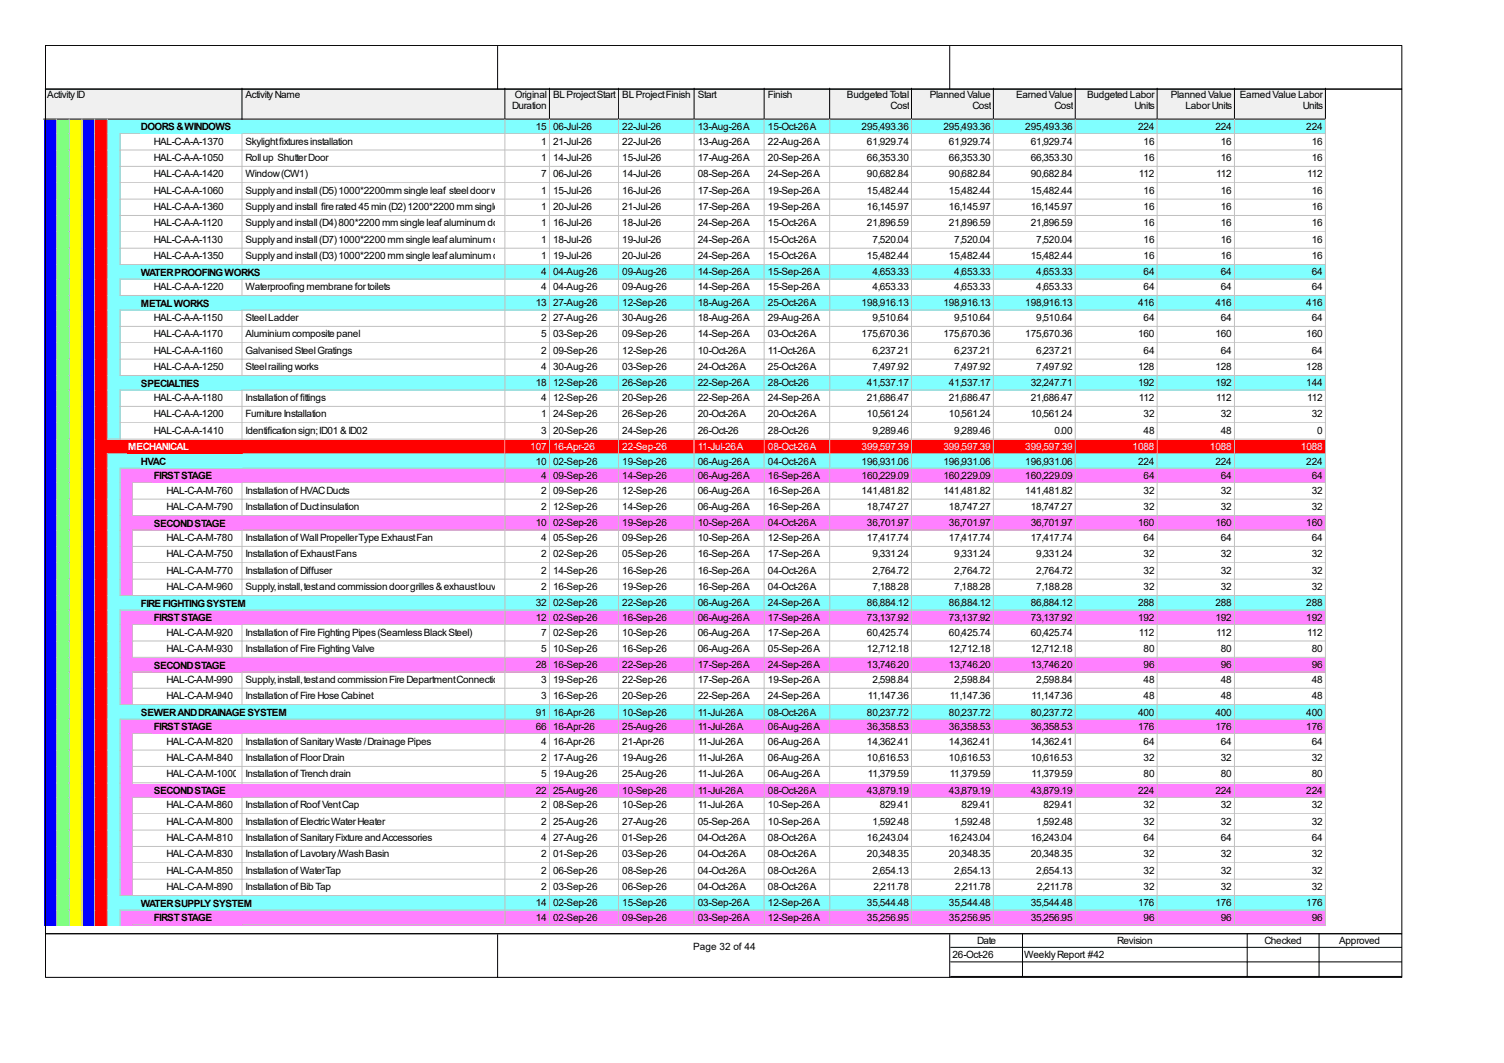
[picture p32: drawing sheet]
<svg xmlns="http://www.w3.org/2000/svg" width="420mm" height="297mm" viewBox="0 0 420 297" stroke-linecap="round" stroke-linejoin="round" font-family="sans-serif">
<defs><g id="words">
<g font-size="2.8">
<text x="13.2" y="27.4">Activity ID</text>
<text x="68.6" y="27.4">Activity Name</text>
<text x="143.8" y="27.4">Original</text>
<text x="154.4" y="27.4">BL Project Start</text>
<text x="173.8" y="27.4">BL Project Finish</text>
<text x="194.9" y="27.4">Start</text>
<text x="214.4" y="27.4">Finish</text>
<text x="236.5" y="27.4">Budgeted Total</text>
<text x="259.6" y="27.4">Planned Value</text>
<text x="283.8" y="27.4">Earned Value</text>
<text x="303.6" y="27.4">Budgeted Labor</text>
<text x="326.9" y="27.4">Planned Value</text>
<text x="346.2" y="27.4">Earned Value Labor</text>
<text x="143" y="30.5">Duration</text>
<text x="248.7" y="30.5">Cost</text>
<text x="271.6" y="30.5">Cost</text>
<text x="294.4" y="30.5">Cost</text>
<text x="316.8" y="30.5">Units</text>
<text x="331" y="30.5">Labor Units</text>
<text x="363.8" y="30.5">Units</text>
<text x="39.4" y="36.4">DOORS &amp; WINDOWS</text>
<text x="42.9" y="40.4">HAL-C-A-A-1370</text>
<text x="68.6" y="40.4">Skylight fixtures installation</text>
<text x="149.6" y="36.3">15</text>
<text x="151.1" y="40.4">1</text>
<text x="154.4" y="36.3">06-Jul-26</text>
<text x="154.4" y="40.4">21-Jul-26</text>
<text x="173.8" y="36.3">22-Jul-26</text>
<text x="173.8" y="40.4">22-Jul-26</text>
<text x="194.9" y="36.3">13-Aug-26 A</text>
<text x="194.9" y="40.4">13-Aug-26 A</text>
<text x="214.4" y="36.3">15-Oct-26 A</text>
<text x="214.4" y="40.4">22-Aug-26 A</text>
<text x="240.6" y="36.3">295,493.36</text>
<text x="242.1" y="40.4">61,929.74</text>
<text x="263.4" y="36.3">295,493.36</text>
<text x="265" y="40.4">61,929.74</text>
<text x="286.3" y="36.3">295,493.36</text>
<text x="287.8" y="40.4">61,929.74</text>
<text x="317.8" y="36.3">224</text>
<text x="319.3" y="40.4">16</text>
<text x="339.4" y="36.3">224</text>
<text x="340.9" y="40.4">16</text>
<text x="364.8" y="36.3">224</text>
<text x="366.3" y="40.4">16</text>
<text x="42.9" y="45">HAL-C-A-A-1050</text>
<text x="68.6" y="45">Roll up Shutter Door</text>
<text x="151.1" y="45">1</text>
<text x="154.4" y="45">14-Jul-26</text>
<text x="173.8" y="45">15-Jul-26</text>
<text x="194.9" y="45">17-Aug-26 A</text>
<text x="214.4" y="45">20-Sep-26 A</text>
<text x="242.1" y="45">66,353.30</text>
<text x="265" y="45">66,353.30</text>
<text x="287.8" y="45">66,353.30</text>
<text x="319.3" y="45">16</text>
<text x="340.9" y="45">16</text>
<text x="366.3" y="45">16</text>
<text x="42.9" y="49.5">HAL-C-A-A-1420</text>
<text x="68.6" y="49.5">Window (CW1)</text>
<text x="151.1" y="49.5">7</text>
<text x="154.4" y="49.5">06-Jul-26</text>
<text x="173.8" y="49.5">14-Jul-26</text>
<text x="194.9" y="49.5">08-Sep-26 A</text>
<text x="214.4" y="49.5">24-Sep-26 A</text>
<text x="242.1" y="49.5">90,682.84</text>
<text x="265" y="49.5">90,682.84</text>
<text x="287.8" y="49.5">90,682.84</text>
<text x="318.1" y="49.5">112</text>
<text x="339.6" y="49.5">112</text>
<text x="365" y="49.5">112</text>
<text x="42.9" y="54.1">HAL-C-A-A-1060</text>
<text x="42.9" y="58.7">HAL-C-A-A-1360</text>
<text x="68.6" y="54.1">Supply and install (D5) 1000*2200mm single leaf steel door with door</text>
<text x="68.6" y="58.7">Supply and install fire rated 45 min (D2) 1200*2200 mm single leaf steel door</text>
<text x="151.1" y="54.1">1</text>
<text x="151.1" y="58.7">1</text>
<text x="154.4" y="54.1">15-Jul-26</text>
<text x="154.4" y="58.7">20-Jul-26</text>
<text x="173.8" y="54.1">16-Jul-26</text>
<text x="173.8" y="58.7">21-Jul-26</text>
<text x="194.9" y="54.1">17-Sep-26 A</text>
<text x="194.9" y="58.7">17-Sep-26 A</text>
<text x="214.4" y="54.1">19-Sep-26 A</text>
<text x="214.4" y="58.7">19-Sep-26 A</text>
<text x="242.1" y="54.1">15,482.44</text>
<text x="242.1" y="58.7">16,145.97</text>
<text x="265" y="54.1">15,482.44</text>
<text x="265" y="58.7">16,145.97</text>
<text x="287.8" y="54.1">15,482.44</text>
<text x="287.8" y="58.7">16,145.97</text>
<text x="319.3" y="54.1">16</text>
<text x="319.3" y="58.7">16</text>
<text x="340.9" y="54.1">16</text>
<text x="340.9" y="58.7">16</text>
<text x="366.3" y="54.1">16</text>
<text x="366.3" y="58.7">16</text>
<text x="42.9" y="63.2">HAL-C-A-A-1120</text>
<text x="68.6" y="63.2">Supply and install (D4) 800*2200 mm single leaf aluminum door with door1</text>
<text x="154.4" y="63.2">16-Jul-26</text>
<text x="173.8" y="63.2">18-Jul-26</text>
<text x="194.9" y="63.2">24-Sep-26 A</text>
<text x="214.4" y="63.2">15-Oct-26 A</text>
<text x="242.1" y="63.2">21,896.59</text>
<text x="265" y="63.2">21,896.59</text>
<text x="287.8" y="63.2">21,896.59</text>
<text x="319.3" y="63.2">16</text>
<text x="340.9" y="63.2">16</text>
<text x="366.3" y="63.2">16</text>
<text x="42.9" y="67.8">HAL-C-A-A-1130</text>
<text x="68.6" y="67.8">Supply and install (D7) 1000*2200 mm single leaf aluminum door with door</text>
<text x="151.1" y="67.8">1</text>
<text x="154.4" y="67.8">18-Jul-26</text>
<text x="173.8" y="67.8">19-Jul-26</text>
<text x="194.9" y="67.8">24-Sep-26 A</text>
<text x="214.4" y="67.8">15-Oct-26 A</text>
<text x="243.6" y="67.8">7,520.04</text>
<text x="266.5" y="67.8">7,520.04</text>
<text x="289.3" y="67.8">7,520.04</text>
<text x="319.3" y="67.8">16</text>
<text x="340.9" y="67.8">16</text>
<text x="366.3" y="67.8">16</text>
<text x="39.4" y="77">WATER PROOFING WORKS</text>
<text x="42.9" y="72.4">HAL-C-A-A-1350</text>
<text x="68.6" y="72.4">Supply and install (D3) 1000*2200 mm single leaf aluminum door with door</text>
<text x="151.1" y="72.4">1</text>
<text x="151.1" y="77">4</text>
<text x="154.4" y="72.4">19-Jul-26</text>
<text x="154.4" y="77">04-Aug-26</text>
<text x="173.8" y="72.4">20-Jul-26</text>
<text x="173.8" y="77">09-Aug-26</text>
<text x="194.9" y="72.4">24-Sep-26 A</text>
<text x="194.9" y="77">14-Sep-26 A</text>
<text x="214.4" y="72.4">15-Oct-26 A</text>
<text x="214.4" y="77">15-Sep-26 A</text>
<text x="242.1" y="72.4">15,482.44</text>
<text x="243.6" y="77">4,653.33</text>
<text x="265" y="72.4">15,482.44</text>
<text x="266.5" y="77">4,653.33</text>
<text x="287.8" y="72.4">15,482.44</text>
<text x="289.3" y="77">4,653.33</text>
<text x="319.3" y="72.4">16</text>
<text x="319.3" y="77">64</text>
<text x="340.9" y="72.4">16</text>
<text x="340.9" y="77">64</text>
<text x="366.3" y="72.4">16</text>
<text x="366.3" y="77">64</text>
<text x="42.9" y="81">HAL-C-A-A-1220</text>
<text x="68.6" y="81">Waterproofing membrane for toilets</text>
<text x="151.1" y="81">4</text>
<text x="154.4" y="81">04-Aug-26</text>
<text x="173.8" y="81">09-Aug-26</text>
<text x="194.9" y="81">14-Sep-26 A</text>
<text x="214.4" y="81">15-Sep-26 A</text>
<text x="243.6" y="81">4,653.33</text>
<text x="266.5" y="81">4,653.33</text>
<text x="289.3" y="81">4,653.33</text>
<text x="319.3" y="81">64</text>
<text x="340.9" y="81">64</text>
<text x="366.3" y="81">64</text>
<text x="39.4" y="85.7">METAL WORKS</text>
<text x="42.9" y="89.7">HAL-C-A-A-1150</text>
<text x="68.6" y="89.7">Steel Ladder</text>
<text x="149.6" y="85.6">13</text>
<text x="151.1" y="89.7">2</text>
<text x="154.4" y="85.6">27-Aug-26</text>
<text x="154.4" y="89.7">27-Aug-26</text>
<text x="173.8" y="85.6">12-Sep-26</text>
<text x="173.8" y="89.7">30-Aug-26</text>
<text x="194.9" y="85.6">18-Aug-26 A</text>
<text x="194.9" y="89.7">18-Aug-26 A</text>
<text x="214.4" y="85.6">25-Oct-26 A</text>
<text x="214.4" y="89.7">29-Aug-26 A</text>
<text x="240.6" y="85.6">198,916.13</text>
<text x="243.6" y="89.7">9,510.64</text>
<text x="263.4" y="85.6">198,916.13</text>
<text x="266.5" y="89.7">9,510.64</text>
<text x="286.3" y="85.6">198,916.13</text>
<text x="289.3" y="89.7">9,510.64</text>
<text x="317.8" y="85.6">416</text>
<text x="319.3" y="89.7">64</text>
<text x="339.4" y="85.6">416</text>
<text x="340.9" y="89.7">64</text>
<text x="364.8" y="85.6">416</text>
<text x="366.3" y="89.7">64</text>
<text x="42.9" y="94.2">HAL-C-A-A-1170</text>
<text x="68.6" y="94.2">Aluminium composite panel</text>
<text x="151.1" y="94.2">5</text>
<text x="154.4" y="94.2">03-Sep-26</text>
<text x="173.8" y="94.2">09-Sep-26</text>
<text x="194.9" y="94.2">14-Sep-26 A</text>
<text x="214.4" y="94.2">03-Oct-26 A</text>
<text x="240.6" y="94.2">175,670.36</text>
<text x="263.4" y="94.2">175,670.36</text>
<text x="286.3" y="94.2">175,670.36</text>
<text x="317.8" y="94.2">160</text>
<text x="339.4" y="94.2">160</text>
<text x="364.8" y="94.2">160</text>
<text x="42.9" y="98.8">HAL-C-A-A-1160</text>
<text x="68.6" y="98.8">Galvanised Steel Gratings</text>
<text x="151.1" y="98.8">2</text>
<text x="154.4" y="98.8">09-Sep-26</text>
<text x="173.8" y="98.8">12-Sep-26</text>
<text x="194.9" y="98.8">10-Oct-26 A</text>
<text x="214.4" y="98.8">11-Oct-26 A</text>
<text x="243.6" y="98.8">6,237.21</text>
<text x="266.5" y="98.8">6,237.21</text>
<text x="289.3" y="98.8">6,237.21</text>
<text x="319.3" y="98.8">64</text>
<text x="340.9" y="98.8">64</text>
<text x="366.3" y="98.8">64</text>
<text x="42.9" y="103.4">HAL-C-A-A-1250</text>
<text x="68.6" y="103.4">Steel railing works</text>
<text x="149.6" y="108">18</text>
<text x="151.1" y="103.4">4</text>
<text x="154.4" y="103.4">30-Aug-26</text>
<text x="154.4" y="108">12-Sep-26</text>
<text x="173.8" y="103.4">03-Sep-26</text>
<text x="173.8" y="108">26-Sep-26</text>
<text x="194.9" y="103.4">24-Oct-26 A</text>
<text x="194.9" y="108">22-Sep-26 A</text>
<text x="214.4" y="103.4">25-Oct-26 A</text>
<text x="214.4" y="108">28-Oct-26</text>
<text x="242.1" y="108">41,537.17</text>
<text x="243.6" y="103.4">7,497.92</text>
<text x="265" y="108">41,537.17</text>
<text x="266.5" y="103.4">7,497.92</text>
<text x="287.8" y="108">32,247.71</text>
<text x="289.3" y="103.4">7,497.92</text>
<text x="317.8" y="103.4">128</text>
<text x="317.8" y="108">192</text>
<text x="339.4" y="103.4">128</text>
<text x="339.4" y="108">192</text>
<text x="364.8" y="103.4">128</text>
<text x="364.8" y="108">144</text>
<text x="39.4" y="108">SPECIALTIES</text>
<text x="42.9" y="112">HAL-C-A-A-1180</text>
<text x="68.6" y="112">Installation of fittings</text>
<text x="151.1" y="112">4</text>
<text x="154.4" y="112">12-Sep-26</text>
<text x="173.8" y="112">20-Sep-26</text>
<text x="194.9" y="112">22-Sep-26 A</text>
<text x="214.4" y="112">24-Sep-26 A</text>
<text x="242.1" y="112">21,686.47</text>
<text x="265" y="112">21,686.47</text>
<text x="287.8" y="112">21,686.47</text>
<text x="318.1" y="112">112</text>
<text x="339.6" y="112">112</text>
<text x="365" y="112">112</text>
<text x="42.9" y="116.6">HAL-C-A-A-1200</text>
<text x="68.6" y="116.6">Furniture Installation</text>
<text x="151.1" y="116.6">1</text>
<text x="154.4" y="116.6">24-Sep-26</text>
<text x="173.8" y="116.6">26-Sep-26</text>
<text x="194.9" y="116.6">20-Oct-26 A</text>
<text x="214.4" y="116.6">20-Oct-26 A</text>
<text x="242.1" y="116.6">10,561.24</text>
<text x="265" y="116.6">10,561.24</text>
<text x="287.8" y="116.6">10,561.24</text>
<text x="319.3" y="116.6">32</text>
<text x="340.9" y="116.6">32</text>
<text x="366.3" y="116.6">32</text>
<text x="42.9" y="121.2">HAL-C-A-A-1410</text>
<text x="68.6" y="121.2">Identification sign; ID01 &amp; ID02</text>
<text x="151.1" y="121.2">3</text>
<text x="154.4" y="121.2">20-Sep-26</text>
<text x="173.8" y="121.2">24-Sep-26</text>
<text x="194.9" y="121.2">26-Oct-26</text>
<text x="214.4" y="121.2">28-Oct-26</text>
<text x="243.6" y="121.2">9,289.46</text>
<text x="266.5" y="121.2">9,289.46</text>
<text x="294.4" y="121.2">0.00</text>
<text x="319.3" y="121.2">48</text>
<text x="340.9" y="121.2">48</text>
<text x="367.8" y="121.2">0</text>
<text x="39.4" y="129.9">HVAC</text>
<text x="149.6" y="129.8">10</text>
<text x="154.4" y="129.8">02-Sep-26</text>
<text x="173.8" y="129.8">19-Sep-26</text>
<text x="194.9" y="129.8">06-Aug-26 A</text>
<text x="214.4" y="129.8">04-Oct-26 A</text>
<text x="240.6" y="129.8">196,931.06</text>
<text x="263.4" y="129.8">196,931.06</text>
<text x="286.3" y="129.8">196,931.06</text>
<text x="317.8" y="129.8">224</text>
<text x="339.4" y="129.8">224</text>
<text x="364.8" y="129.8">224</text>
<text x="42.9" y="133.9">FIRST STAGE</text>
<text x="46.5" y="137.9">HAL-C-A-M-760</text>
<text x="68.6" y="137.9">Installation of HVAC Ducts</text>
<text x="151.1" y="133.9">4</text>
<text x="151.1" y="137.9">2</text>
<text x="154.4" y="133.9">09-Sep-26</text>
<text x="154.4" y="137.9">09-Sep-26</text>
<text x="173.8" y="133.9">14-Sep-26</text>
<text x="173.8" y="137.9">12-Sep-26</text>
<text x="194.9" y="133.9">06-Aug-26 A</text>
<text x="194.9" y="137.9">06-Aug-26 A</text>
<text x="214.4" y="133.9">16-Sep-26 A</text>
<text x="214.4" y="137.9">16-Sep-26 A</text>
<text x="240.6" y="133.9">160,229.09</text>
<text x="240.6" y="137.9">141,481.82</text>
<text x="263.4" y="133.9">160,229.09</text>
<text x="263.4" y="137.9">141,481.82</text>
<text x="286.3" y="133.9">160,229.09</text>
<text x="286.3" y="137.9">141,481.82</text>
<text x="319.3" y="133.9">64</text>
<text x="319.3" y="137.9">32</text>
<text x="340.9" y="133.9">64</text>
<text x="340.9" y="137.9">32</text>
<text x="366.3" y="133.9">64</text>
<text x="366.3" y="137.9">32</text>
<text x="46.5" y="142.5">HAL-C-A-M-790</text>
<text x="68.6" y="142.5">Installation of Duct insulation</text>
<text x="151.1" y="142.5">2</text>
<text x="154.4" y="142.5">12-Sep-26</text>
<text x="173.8" y="142.5">14-Sep-26</text>
<text x="194.9" y="142.5">06-Aug-26 A</text>
<text x="214.4" y="142.5">16-Sep-26 A</text>
<text x="242.1" y="142.5">18,747.27</text>
<text x="265" y="142.5">18,747.27</text>
<text x="287.8" y="142.5">18,747.27</text>
<text x="319.3" y="142.5">32</text>
<text x="340.9" y="142.5">32</text>
<text x="366.3" y="142.5">32</text>
<text x="42.9" y="147.2">SECOND STAGE</text>
<text x="149.6" y="147.1">10</text>
<text x="154.4" y="147.1">02-Sep-26</text>
<text x="173.8" y="147.1">19-Sep-26</text>
<text x="194.9" y="147.1">10-Sep-26 A</text>
<text x="214.4" y="147.1">04-Oct-26 A</text>
<text x="242.1" y="147.1">36,701.97</text>
<text x="265" y="147.1">36,701.97</text>
<text x="287.8" y="147.1">36,701.97</text>
<text x="317.8" y="147.1">160</text>
<text x="339.4" y="147.1">160</text>
<text x="364.8" y="147.1">160</text>
<text x="46.5" y="151.1">HAL-C-A-M-780</text>
<text x="46.5" y="155.7">HAL-C-A-M-750</text>
<text x="68.6" y="151.1">Installation of Wall Propeller Type Exhaust Fan</text>
<text x="68.6" y="155.7">Installation of Exhaust Fans</text>
<text x="151.1" y="151.1">4</text>
<text x="151.1" y="155.7">2</text>
<text x="154.4" y="151.1">05-Sep-26</text>
<text x="154.4" y="155.7">02-Sep-26</text>
<text x="173.8" y="151.1">09-Sep-26</text>
<text x="173.8" y="155.7">05-Sep-26</text>
<text x="194.9" y="151.1">10-Sep-26 A</text>
<text x="194.9" y="155.7">16-Sep-26 A</text>
<text x="214.4" y="151.1">12-Sep-26 A</text>
<text x="214.4" y="155.7">17-Sep-26 A</text>
<text x="242.1" y="151.1">17,417.74</text>
<text x="243.6" y="155.7">9,331.24</text>
<text x="265" y="151.1">17,417.74</text>
<text x="266.5" y="155.7">9,331.24</text>
<text x="287.8" y="151.1">17,417.74</text>
<text x="289.3" y="155.7">9,331.24</text>
<text x="319.3" y="151.1">64</text>
<text x="319.3" y="155.7">32</text>
<text x="340.9" y="151.1">64</text>
<text x="340.9" y="155.7">32</text>
<text x="366.3" y="151.1">64</text>
<text x="366.3" y="155.7">32</text>
<text x="46.5" y="160.3">HAL-C-A-M-770</text>
<text x="68.6" y="160.3">Installation of Diffuser</text>
<text x="151.1" y="160.3">2</text>
<text x="154.4" y="160.3">14-Sep-26</text>
<text x="173.8" y="160.3">16-Sep-26</text>
<text x="194.9" y="160.3">16-Sep-26 A</text>
<text x="214.4" y="160.3">04-Oct-26 A</text>
<text x="243.6" y="160.3">2,764.72</text>
<text x="266.5" y="160.3">2,764.72</text>
<text x="289.3" y="160.3">2,764.72</text>
<text x="319.3" y="160.3">32</text>
<text x="340.9" y="160.3">32</text>
<text x="366.3" y="160.3">32</text>
<text x="46.5" y="164.8">HAL-C-A-M-960</text>
<text x="68.6" y="164.8">Supply, install, test and commission door grilles &amp; exhaust louvers</text>
<text x="151.1" y="164.8">2</text>
<text x="154.4" y="164.8">16-Sep-26</text>
<text x="173.8" y="164.8">19-Sep-26</text>
<text x="194.9" y="164.8">16-Sep-26 A</text>
<text x="214.4" y="164.8">04-Oct-26 A</text>
<text x="243.6" y="164.8">7,188.28</text>
<text x="266.5" y="164.8">7,188.28</text>
<text x="289.3" y="164.8">7,188.28</text>
<text x="319.3" y="164.8">32</text>
<text x="340.9" y="164.8">32</text>
<text x="366.3" y="164.8">32</text>
<text x="39.4" y="169.5">FIRE FIGHTING SYSTEM</text>
<text x="42.9" y="173.6">FIRST STAGE</text>
<text x="149.6" y="169.5">32</text>
<text x="149.6" y="173.5">12</text>
<text x="154.4" y="169.5">02-Sep-26</text>
<text x="154.4" y="173.5">02-Sep-26</text>
<text x="173.8" y="169.5">22-Sep-26</text>
<text x="173.8" y="173.5">16-Sep-26</text>
<text x="194.9" y="169.5">06-Aug-26 A</text>
<text x="194.9" y="173.5">06-Aug-26 A</text>
<text x="214.4" y="169.5">24-Sep-26 A</text>
<text x="214.4" y="173.5">17-Sep-26 A</text>
<text x="242.1" y="169.5">86,884.12</text>
<text x="242.1" y="173.5">73,137.92</text>
<text x="265" y="169.5">86,884.12</text>
<text x="265" y="173.5">73,137.92</text>
<text x="287.8" y="169.5">86,884.12</text>
<text x="287.8" y="173.5">73,137.92</text>
<text x="317.8" y="169.5">288</text>
<text x="317.8" y="173.5">192</text>
<text x="339.4" y="169.5">288</text>
<text x="339.4" y="173.5">192</text>
<text x="364.8" y="169.5">288</text>
<text x="364.8" y="173.5">192</text>
<text x="46.5" y="177.6">HAL-C-A-M-920</text>
<text x="68.6" y="177.6">Installation of Fire Fighting Pipes (Seamless Black Steel)</text>
<text x="151.1" y="177.6">7</text>
<text x="154.4" y="177.6">02-Sep-26</text>
<text x="173.8" y="177.6">10-Sep-26</text>
<text x="194.9" y="177.6">06-Aug-26 A</text>
<text x="214.4" y="177.6">17-Sep-26 A</text>
<text x="242.1" y="177.6">60,425.74</text>
<text x="265" y="177.6">60,425.74</text>
<text x="287.8" y="177.6">60,425.74</text>
<text x="318.1" y="177.6">112</text>
<text x="339.6" y="177.6">112</text>
<text x="365" y="177.6">112</text>
<text x="46.5" y="182.2">HAL-C-A-M-930</text>
<text x="68.6" y="182.2">Installation of Fire Fighting Valve</text>
<text x="151.1" y="182.2">5</text>
<text x="154.4" y="182.2">10-Sep-26</text>
<text x="173.8" y="182.2">16-Sep-26</text>
<text x="194.9" y="182.2">06-Aug-26 A</text>
<text x="214.4" y="182.2">05-Sep-26 A</text>
<text x="242.1" y="182.2">12,712.18</text>
<text x="265" y="182.2">12,712.18</text>
<text x="287.8" y="182.2">12,712.18</text>
<text x="319.3" y="182.2">80</text>
<text x="340.9" y="182.2">80</text>
<text x="366.3" y="182.2">80</text>
<text x="42.9" y="186.8">SECOND STAGE</text>
<text x="46.5" y="190.8">HAL-C-A-M-990</text>
<text x="68.6" y="190.8">Supply, install, test and commission Fire Department Connection(FDC)</text>
<text x="149.6" y="186.7">28</text>
<text x="151.1" y="190.8">3</text>
<text x="154.4" y="186.7">16-Sep-26</text>
<text x="154.4" y="190.8">19-Sep-26</text>
<text x="173.8" y="186.7">22-Sep-26</text>
<text x="173.8" y="190.8">22-Sep-26</text>
<text x="194.9" y="186.7">17-Sep-26 A</text>
<text x="194.9" y="190.8">17-Sep-26 A</text>
<text x="214.4" y="186.7">24-Sep-26 A</text>
<text x="214.4" y="190.8">19-Sep-26 A</text>
<text x="242.1" y="186.7">13,746.20</text>
<text x="243.6" y="190.8">2,598.84</text>
<text x="265" y="186.7">13,746.20</text>
<text x="266.5" y="190.8">2,598.84</text>
<text x="287.8" y="186.7">13,746.20</text>
<text x="289.3" y="190.8">2,598.84</text>
<text x="319.3" y="186.7">96</text>
<text x="319.3" y="190.8">48</text>
<text x="340.9" y="186.7">96</text>
<text x="340.9" y="190.8">48</text>
<text x="366.3" y="186.7">96</text>
<text x="366.3" y="190.8">48</text>
<text x="46.5" y="195.4">HAL-C-A-M-940</text>
<text x="68.6" y="195.4">Installation of Fire Hose Cabinet</text>
<text x="151.1" y="195.4">3</text>
<text x="154.4" y="195.4">16-Sep-26</text>
<text x="173.8" y="195.4">20-Sep-26</text>
<text x="194.9" y="195.4">22-Sep-26 A</text>
<text x="214.4" y="195.4">24-Sep-26 A</text>
<text x="242.4" y="195.4">11,147.36</text>
<text x="265.2" y="195.4">11,147.36</text>
<text x="288.1" y="195.4">11,147.36</text>
<text x="319.3" y="195.4">48</text>
<text x="340.9" y="195.4">48</text>
<text x="366.3" y="195.4">48</text>
<text x="39.4" y="200">SEWER AND DRAINAGE SYSTEM</text>
<text x="149.6" y="199.9">91</text>
<text x="154.4" y="199.9">16-Apr-26</text>
<text x="173.8" y="199.9">10-Sep-26</text>
<text x="194.9" y="199.9">11-Jul-26 A</text>
<text x="214.4" y="199.9">08-Oct-26 A</text>
<text x="242.1" y="199.9">80,237.72</text>
<text x="265" y="199.9">80,237.72</text>
<text x="287.8" y="199.9">80,237.72</text>
<text x="317.8" y="199.9">400</text>
<text x="339.4" y="199.9">400</text>
<text x="364.8" y="199.9">400</text>
<text x="42.9" y="204.1">FIRST STAGE</text>
<text x="46.5" y="208.1">HAL-C-A-M-820</text>
<text x="68.6" y="208.1">Installation of Sanitary Waste / Drainage Pipes</text>
<text x="149.6" y="204">66</text>
<text x="151.1" y="208.1">4</text>
<text x="154.4" y="204">16-Apr-26</text>
<text x="154.4" y="208.1">16-Apr-26</text>
<text x="173.8" y="204">25-Aug-26</text>
<text x="173.8" y="208.1">21-Apr-26</text>
<text x="194.9" y="204">11-Jul-26 A</text>
<text x="194.9" y="208.1">11-Jul-26 A</text>
<text x="214.4" y="204">06-Aug-26 A</text>
<text x="214.4" y="208.1">06-Aug-26 A</text>
<text x="242.1" y="204">36,358.53</text>
<text x="242.1" y="208.1">14,362.41</text>
<text x="265" y="204">36,358.53</text>
<text x="265" y="208.1">14,362.41</text>
<text x="287.8" y="204">36,358.53</text>
<text x="287.8" y="208.1">14,362.41</text>
<text x="317.8" y="204">176</text>
<text x="319.3" y="208.1">64</text>
<text x="339.4" y="204">176</text>
<text x="340.9" y="208.1">64</text>
<text x="364.8" y="204">176</text>
<text x="366.3" y="208.1">64</text>
<text x="46.5" y="212.6">HAL-C-A-M-840</text>
<text x="68.6" y="212.6">Installation of Floor Drain</text>
<text x="151.1" y="212.6">2</text>
<text x="154.4" y="212.6">17-Aug-26</text>
<text x="173.8" y="212.6">19-Aug-26</text>
<text x="194.9" y="212.6">11-Jul-26 A</text>
<text x="214.4" y="212.6">06-Aug-26 A</text>
<text x="242.1" y="212.6">10,616.53</text>
<text x="265" y="212.6">10,616.53</text>
<text x="287.8" y="212.6">10,616.53</text>
<text x="319.3" y="212.6">32</text>
<text x="340.9" y="212.6">32</text>
<text x="366.3" y="212.6">32</text>
<text x="42.9" y="221.9">SECOND STAGE</text>
<text x="46.5" y="217.2">HAL-C-A-M-1000</text>
<text x="68.6" y="217.2">Installation of Trench drain</text>
<text x="149.6" y="221.8">22</text>
<text x="151.1" y="217.2">5</text>
<text x="154.4" y="217.2">19-Aug-26</text>
<text x="154.4" y="221.8">25-Aug-26</text>
<text x="173.8" y="217.2">25-Aug-26</text>
<text x="173.8" y="221.8">10-Sep-26</text>
<text x="194.9" y="217.2">11-Jul-26 A</text>
<text x="194.9" y="221.8">11-Jul-26 A</text>
<text x="214.4" y="217.2">06-Aug-26 A</text>
<text x="214.4" y="221.8">08-Oct-26 A</text>
<text x="242.1" y="221.8">43,879.19</text>
<text x="242.4" y="217.2">11,379.59</text>
<text x="265" y="221.8">43,879.19</text>
<text x="265.2" y="217.2">11,379.59</text>
<text x="287.8" y="221.8">43,879.19</text>
<text x="288.1" y="217.2">11,379.59</text>
<text x="317.8" y="221.8">224</text>
<text x="319.3" y="217.2">80</text>
<text x="339.4" y="221.8">224</text>
<text x="340.9" y="217.2">80</text>
<text x="364.8" y="221.8">224</text>
<text x="366.3" y="217.2">80</text>
<text x="46.5" y="225.8">HAL-C-A-M-860</text>
<text x="68.6" y="225.8">Installation of Roof Vent Cap</text>
<text x="151.1" y="225.8">2</text>
<text x="154.4" y="225.8">08-Sep-26</text>
<text x="173.8" y="225.8">10-Sep-26</text>
<text x="194.9" y="225.8">11-Jul-26 A</text>
<text x="214.4" y="225.8">10-Sep-26 A</text>
<text x="245.7" y="225.8">829.41</text>
<text x="268.5" y="225.8">829.41</text>
<text x="291.4" y="225.8">829.41</text>
<text x="319.3" y="225.8">32</text>
<text x="340.9" y="225.8">32</text>
<text x="366.3" y="225.8">32</text>
<text x="46.5" y="230.4">HAL-C-A-M-800</text>
<text x="68.6" y="230.4">Installation of Electric Water Heater</text>
<text x="151.1" y="230.4">2</text>
<text x="154.4" y="230.4">25-Aug-26</text>
<text x="173.8" y="230.4">27-Aug-26</text>
<text x="194.9" y="230.4">05-Sep-26 A</text>
<text x="214.4" y="230.4">10-Sep-26 A</text>
<text x="243.6" y="230.4">1,592.48</text>
<text x="266.5" y="230.4">1,592.48</text>
<text x="289.3" y="230.4">1,592.48</text>
<text x="319.3" y="230.4">32</text>
<text x="340.9" y="230.4">32</text>
<text x="366.3" y="230.4">32</text>
<text x="46.5" y="235">HAL-C-A-M-810</text>
<text x="46.5" y="239.6">HAL-C-A-M-830</text>
<text x="68.6" y="235">Installation of Sanitary Fixture and Accessories</text>
<text x="68.6" y="239.6">Installation of Lavotary /Wash Basin</text>
<text x="151.1" y="235">4</text>
<text x="151.1" y="239.6">2</text>
<text x="154.4" y="235">27-Aug-26</text>
<text x="154.4" y="239.6">01-Sep-26</text>
<text x="173.8" y="235">01-Sep-26</text>
<text x="173.8" y="239.6">03-Sep-26</text>
<text x="194.9" y="235">04-Oct-26 A</text>
<text x="194.9" y="239.6">04-Oct-26 A</text>
<text x="214.4" y="235">08-Oct-26 A</text>
<text x="214.4" y="239.6">08-Oct-26 A</text>
<text x="242.1" y="235">16,243.04</text>
<text x="242.1" y="239.6">20,348.35</text>
<text x="265" y="235">16,243.04</text>
<text x="265" y="239.6">20,348.35</text>
<text x="287.8" y="235">16,243.04</text>
<text x="287.8" y="239.6">20,348.35</text>
<text x="319.3" y="235">64</text>
<text x="319.3" y="239.6">32</text>
<text x="340.9" y="235">64</text>
<text x="340.9" y="239.6">32</text>
<text x="366.3" y="235">64</text>
<text x="366.3" y="239.6">32</text>
<text x="46.5" y="244.1">HAL-C-A-M-850</text>
<text x="68.6" y="244.1">Installation of Water Tap</text>
<text x="151.1" y="244.1">2</text>
<text x="154.4" y="244.1">06-Sep-26</text>
<text x="173.8" y="244.1">08-Sep-26</text>
<text x="194.9" y="244.1">04-Oct-26 A</text>
<text x="214.4" y="244.1">08-Oct-26 A</text>
<text x="243.6" y="244.1">2,654.13</text>
<text x="266.5" y="244.1">2,654.13</text>
<text x="289.3" y="244.1">2,654.13</text>
<text x="319.3" y="244.1">32</text>
<text x="340.9" y="244.1">32</text>
<text x="366.3" y="244.1">32</text>
<text x="46.5" y="248.7">HAL-C-A-M-890</text>
<text x="68.6" y="248.7">Installation of Bib Tap</text>
<text x="151.1" y="248.7">2</text>
<text x="154.4" y="248.7">03-Sep-26</text>
<text x="173.8" y="248.7">06-Sep-26</text>
<text x="194.9" y="248.7">04-Oct-26 A</text>
<text x="214.4" y="248.7">08-Oct-26 A</text>
<text x="243.9" y="248.7">2,211.78</text>
<text x="266.7" y="248.7">2,211.78</text>
<text x="289.6" y="248.7">2,211.78</text>
<text x="319.3" y="248.7">32</text>
<text x="340.9" y="248.7">32</text>
<text x="366.3" y="248.7">32</text>
<text x="39.4" y="253.4">WATER SUPPLY SYSTEM</text>
<text x="42.9" y="257.4">FIRST STAGE</text>
<text x="149.6" y="253.3">14</text>
<text x="149.6" y="257.3">14</text>
<text x="154.4" y="253.3">02-Sep-26</text>
<text x="154.4" y="257.3">02-Sep-26</text>
<text x="173.8" y="253.3">15-Sep-26</text>
<text x="173.8" y="257.3">09-Sep-26</text>
<text x="194.9" y="253.3">03-Sep-26 A</text>
<text x="194.9" y="257.3">03-Sep-26 A</text>
<text x="214.4" y="253.3">12-Sep-26 A</text>
<text x="214.4" y="257.3">12-Sep-26 A</text>
<text x="242.1" y="253.3">35,544.48</text>
<text x="242.1" y="257.3">35,256.95</text>
<text x="265" y="253.3">35,544.48</text>
<text x="265" y="257.3">35,256.95</text>
<text x="287.8" y="253.3">35,544.48</text>
<text x="287.8" y="257.3">35,256.95</text>
<text x="317.8" y="253.3">176</text>
<text x="319.3" y="257.3">96</text>
<text x="339.4" y="253.3">176</text>
<text x="340.9" y="257.3">96</text>
<text x="364.8" y="253.3">176</text>
<text x="366.3" y="257.3">96</text>
<text x="272.8" y="263.7">Date</text>
<text x="312" y="263.7">Revision</text>
<text x="353.1" y="263.7">Checked</text>
<text x="373.9" y="263.7">Approved</text>
<text x="193.6" y="265.5">Page 32 of 44</text>
<text x="266" y="267.8">26-Oct-26</text>
<text x="286" y="267.8">Weekly Report #42</text>
</g>
<g font-size="2.8" fill="#fff">
<text x="35.8" y="125.8">MECHANICAL</text>
<text x="148.1" y="125.7">107</text>
<text x="154.4" y="125.7">16-Apr-26</text>
<text x="173.8" y="125.7">22-Sep-26</text>
<text x="194.9" y="125.7">11-Jul-26 A</text>
<text x="214.4" y="125.7">08-Oct-26 A</text>
<text x="240.6" y="125.7">399,597.39</text>
<text x="263.4" y="125.7">399,597.39</text>
<text x="286.3" y="125.7">399,597.39</text>
<text x="316.3" y="125.7">1088</text>
<text x="337.9" y="125.7">1088</text>
<text x="363.3" y="125.7">1088</text>
</g>
</g></defs>
<path d="M12.4 24.6h55.4v8.9h-55.4z" fill="#f0f0f0"/>
<path d="M67.6 24.6v8.7h-55.4" fill="none" stroke="#000" stroke-width=".28"/>
<path d="M67.8 24.6h73.4v8.9h-73.4z" fill="#f0f0f0"/>
<path d="M141 24.6v8.7h-73.4" fill="none" stroke="#000" stroke-width=".28"/>
<path d="M141.2 24.6h12.5v8.9h-12.5z" fill="#f0f0f0"/>
<path d="M153.4 24.6v8.7h-12.4" fill="none" stroke="#000" stroke-width=".28"/>
<path d="M153.7 24.6h19.3v8.9h-19.3z" fill="#f0f0f0"/>
<path d="M172.7 24.6v8.7h-19.3" fill="none" stroke="#000" stroke-width=".28"/>
<path d="M173 24.6h21.1v8.9h-21.1z" fill="#f0f0f0"/>
<path d="M193.8 24.6v8.7h-21.1" fill="none" stroke="#000" stroke-width=".28"/>
<path d="M194.1 24.6h19.6v8.9h-19.6z" fill="#f0f0f0"/>
<path d="M213.4 24.6v8.7h-19.6" fill="none" stroke="#000" stroke-width=".28"/>
<path d="M213.7 24.6h18.2v8.9h-18.2z" fill="#f0f0f0"/>
<path d="M231.7 24.6v8.7h-18.3" fill="none" stroke="#000" stroke-width=".28"/>
<path d="M231.9 24.6h22.9v8.9h-22.9z" fill="#f0f0f0"/>
<path d="M254.5 24.6v8.7h-22.8" fill="none" stroke="#000" stroke-width=".28"/>
<path d="M254.8 24.6h22.9v8.9h-22.9z" fill="#f0f0f0"/>
<path d="M277.4 24.6v8.7h-22.9" fill="none" stroke="#000" stroke-width=".28"/>
<path d="M277.7 24.6h22.8v8.9h-22.8z" fill="#f0f0f0"/>
<path d="M300.3 24.6v8.7h-22.9" fill="none" stroke="#000" stroke-width=".28"/>
<path d="M300.5 24.6h22.9v8.9h-22.9z" fill="#f0f0f0"/>
<path d="M323.1 24.6v8.7h-22.8" fill="none" stroke="#000" stroke-width=".28"/>
<path d="M323.4 24.6h21.6v8.9h-21.6z" fill="#f0f0f0"/>
<path d="M344.7 24.6v8.7h-21.6" fill="none" stroke="#000" stroke-width=".28"/>
<path d="M345 24.6h25.4v8.9h-25.4z" fill="#f0f0f0"/>
<path d="M370.1 24.6v8.7h-25.4" fill="none" stroke="#000" stroke-width=".28"/>
<path d="M12.4 33.5h3.6v4.1h-3.6z" fill="#00f"/>
<path d="M15.8 33.3v4.3" fill="none" stroke="#c0c0c0" stroke-width=".28"/>
<path d="M16 33.5h3.6v4.1h-3.6z" fill="#80ff80"/>
<path d="M19.3 33.3v4.3" fill="none" stroke="#c0c0c0" stroke-width=".28"/>
<path d="M19.6 33.5h3.5v4.1h-3.5z" fill="#ff0"/>
<path d="M22.9 33.3v4.3" fill="none" stroke="#c0c0c0" stroke-width=".28"/>
<path d="M23.1 33.5h3.6v4.1h-3.6z" fill="#00f"/>
<path d="M26.4 33.3v4.3" fill="none" stroke="#c0c0c0" stroke-width=".28"/>
<path d="M26.7 33.5h3.5v4.1h-3.5z" fill="#f00"/>
<path d="M30 33.3v4.3" fill="none" stroke="#c0c0c0" stroke-width=".28"/>
<path d="M30.2 33.5h37.6v4.1h-37.6z" fill="#80ffff"/>
<path d="M33.5 37.3h34.3" fill="none" stroke="#c0c0c0" stroke-width=".28"/>
<g fill="#80ffff">
<path d="M67.8 33.5h73.4v4.1h-73.4z"/>
<path d="M39.1 33.8h101.4v3.5h-101.4z"/>
</g>
<path d="M141 33.3v4h-73.2" fill="none" stroke="#c0c0c0" stroke-width=".28"/>
<g fill="#80ffff">
<path d="M141.2 33.5h12.5v4.1h-12.5z"/>
<path d="M141.7 33.8h11.2v3.5h-11.2z"/>
</g>
<path d="M153.4 33.3v4h-12.2" fill="none" stroke="#c0c0c0" stroke-width=".28"/>
<g fill="#80ffff">
<path d="M153.7 33.5h19.3v4.1h-19.3z"/>
<path d="M154.2 33.8h18.1v3.5h-18.1z"/>
</g>
<path d="M172.7 33.3v4h-19" fill="none" stroke="#c0c0c0" stroke-width=".28"/>
<g fill="#80ffff">
<path d="M173 33.5h21.1v4.1h-21.1z"/>
<path d="M173.5 33.8h19.8v3.5h-19.8z"/>
</g>
<path d="M193.8 33.3v4h-20.8" fill="none" stroke="#c0c0c0" stroke-width=".28"/>
<g fill="#80ffff">
<path d="M194.1 33.5h19.6v4.1h-19.6z"/>
<path d="M194.6 33.8h18.3v3.5h-18.3z"/>
</g>
<path d="M213.4 33.3v4h-19.3" fill="none" stroke="#c0c0c0" stroke-width=".28"/>
<g fill="#80ffff">
<path d="M213.7 33.5h18.2v4.1h-18.2z"/>
<path d="M214.2 33.8h17v3.5h-17z"/>
</g>
<path d="M231.7 33.3v4h-18.1" fill="none" stroke="#c0c0c0" stroke-width=".28"/>
<g fill="#80ffff">
<path d="M231.9 33.5h22.9v4.1h-22.9z"/>
<path d="M232.5 33.8h21.5v3.5h-21.5z"/>
</g>
<path d="M254.5 33.3v4h-22.6" fill="none" stroke="#c0c0c0" stroke-width=".28"/>
<g fill="#80ffff">
<path d="M254.8 33.5h22.9v4.1h-22.9z"/>
<path d="M255.3 33.8h21.6v3.5h-21.6z"/>
</g>
<path d="M277.4 33.3v4h-22.6" fill="none" stroke="#c0c0c0" stroke-width=".28"/>
<g fill="#80ffff">
<path d="M277.7 33.5h22.8v4.1h-22.8z"/>
<path d="M278.2 33.8h21.6v3.5h-21.6z"/>
</g>
<path d="M300.3 33.3v4h-22.6" fill="none" stroke="#c0c0c0" stroke-width=".28"/>
<g fill="#80ffff">
<path d="M300.5 33.5h22.9v4.1h-22.9z"/>
<path d="M301 33.8h21.6v3.5h-21.6z"/>
</g>
<path d="M323.1 33.3v4h-22.6" fill="none" stroke="#c0c0c0" stroke-width=".28"/>
<g fill="#80ffff">
<path d="M323.4 33.5h21.6v4.1h-21.6z"/>
<path d="M323.9 33.8h20.3v3.5h-20.3z"/>
</g>
<path d="M344.7 33.3v4h-21.3" fill="none" stroke="#c0c0c0" stroke-width=".28"/>
<g fill="#80ffff">
<path d="M345 33.5h25.4v4.1h-25.4z"/>
<path d="M345.5 33.8h24.1v3.5h-24.1z"/>
</g>
<path d="M370.1 33.3v4h-25.1" fill="none" stroke="#c0c0c0" stroke-width=".28"/>
<path d="M12.4 37.6h3.6v4.6h-3.6z" fill="#00f"/>
<path d="M15.8 37.3v4.9" fill="none" stroke="#c0c0c0" stroke-width=".28"/>
<path d="M16 37.6h3.6v4.6h-3.6z" fill="#80ff80"/>
<path d="M19.3 37.3v4.9" fill="none" stroke="#c0c0c0" stroke-width=".28"/>
<path d="M19.6 37.6h3.5v4.6h-3.5z" fill="#ff0"/>
<path d="M22.9 37.3v4.9" fill="none" stroke="#c0c0c0" stroke-width=".28"/>
<path d="M23.1 37.6h3.6v4.6h-3.6z" fill="#00f"/>
<path d="M26.4 37.3v4.9" fill="none" stroke="#c0c0c0" stroke-width=".28"/>
<path d="M26.7 37.6h3.5v4.6h-3.5z" fill="#f00"/>
<path d="M30 37.3v4.9" fill="none" stroke="#c0c0c0" stroke-width=".28"/>
<path d="M30.2 37.6h3.6v4.6h-3.6z" fill="#80ffff"/>
<path d="M33.5 37.3v4.9" fill="none" stroke="#c0c0c0" stroke-width=".28"/>
<path d="M33.8 37.6h34v4.6h-34z" fill="#fff"/>
<path d="M67.6 37.3v4.9M33.5 41.9h34.3" fill="none" stroke="#c0c0c0" stroke-width=".28"/>
<g fill="#fff">
<path d="M67.8 37.6h73.4v4.6h-73.4z"/>
<path d="M68.3 37.8h72.2v4.1h-72.2z"/>
</g>
<path d="M141 37.3v4.6h-73.2" fill="none" stroke="#c0c0c0" stroke-width=".28"/>
<g fill="#fff">
<path d="M141.2 37.6h12.5v4.6h-12.5z"/>
<path d="M141.7 37.8h11.2v4.1h-11.2z"/>
</g>
<path d="M153.4 37.3v4.6h-12.2" fill="none" stroke="#c0c0c0" stroke-width=".28"/>
<g fill="#fff">
<path d="M153.7 37.6h19.3v4.6h-19.3z"/>
<path d="M154.2 37.8h18.1v4.1h-18.1z"/>
</g>
<path d="M172.7 37.3v4.6h-19" fill="none" stroke="#c0c0c0" stroke-width=".28"/>
<g fill="#fff">
<path d="M173 37.6h21.1v4.6h-21.1z"/>
<path d="M173.5 37.8h19.8v4.1h-19.8z"/>
</g>
<path d="M193.8 37.3v4.6h-20.8" fill="none" stroke="#c0c0c0" stroke-width=".28"/>
<g fill="#fff">
<path d="M194.1 37.6h19.6v4.6h-19.6z"/>
<path d="M194.6 37.8h18.3v4.1h-18.3z"/>
</g>
<path d="M213.4 37.3v4.6h-19.3" fill="none" stroke="#c0c0c0" stroke-width=".28"/>
<g fill="#fff">
<path d="M213.7 37.6h18.2v4.6h-18.2z"/>
<path d="M214.2 37.8h17v4.1h-17z"/>
</g>
<path d="M231.7 37.3v4.6h-18.1" fill="none" stroke="#c0c0c0" stroke-width=".28"/>
<g fill="#fff">
<path d="M231.9 37.6h22.9v4.6h-22.9z"/>
<path d="M232.5 37.8h21.5v4.1h-21.5z"/>
</g>
<path d="M254.5 37.3v4.6h-22.6" fill="none" stroke="#c0c0c0" stroke-width=".28"/>
<g fill="#fff">
<path d="M254.8 37.6h22.9v4.6h-22.9z"/>
<path d="M255.3 37.8h21.6v4.1h-21.6z"/>
</g>
<path d="M277.4 37.3v4.6h-22.6" fill="none" stroke="#c0c0c0" stroke-width=".28"/>
<g fill="#fff">
<path d="M277.7 37.6h22.8v4.6h-22.8z"/>
<path d="M278.2 37.8h21.6v4.1h-21.6z"/>
</g>
<path d="M300.3 37.3v4.6h-22.6" fill="none" stroke="#c0c0c0" stroke-width=".28"/>
<g fill="#fff">
<path d="M300.5 37.6h22.9v4.6h-22.9z"/>
<path d="M301 37.8h21.6v4.1h-21.6z"/>
</g>
<path d="M323.1 37.3v4.6h-22.6" fill="none" stroke="#c0c0c0" stroke-width=".28"/>
<g fill="#fff">
<path d="M323.4 37.6h21.6v4.6h-21.6z"/>
<path d="M323.9 37.8h20.3v4.1h-20.3z"/>
</g>
<path d="M344.7 37.3v4.6h-21.3" fill="none" stroke="#c0c0c0" stroke-width=".28"/>
<g fill="#fff">
<path d="M345 37.6h25.4v4.6h-25.4z"/>
<path d="M345.5 37.8h24.1v4.1h-24.1z"/>
</g>
<path d="M370.1 37.3v4.6h-25.1" fill="none" stroke="#c0c0c0" stroke-width=".28"/>
<path d="M12.4 42.2h3.6v4.5h-3.6z" fill="#00f"/>
<path d="M15.8 41.9v4.8" fill="none" stroke="#c0c0c0" stroke-width=".28"/>
<path d="M16 42.2h3.6v4.5h-3.6z" fill="#80ff80"/>
<path d="M19.3 41.9v4.8" fill="none" stroke="#c0c0c0" stroke-width=".28"/>
<path d="M19.6 42.2h3.5v4.5h-3.5z" fill="#ff0"/>
<path d="M22.9 41.9v4.8" fill="none" stroke="#c0c0c0" stroke-width=".28"/>
<path d="M23.1 42.2h3.6v4.5h-3.6z" fill="#00f"/>
<path d="M26.4 41.9v4.8" fill="none" stroke="#c0c0c0" stroke-width=".28"/>
<path d="M26.7 42.2h3.5v4.5h-3.5z" fill="#f00"/>
<path d="M30 41.9v4.8" fill="none" stroke="#c0c0c0" stroke-width=".28"/>
<path d="M30.2 42.2h3.6v4.5h-3.6z" fill="#80ffff"/>
<path d="M33.5 41.9v4.8" fill="none" stroke="#c0c0c0" stroke-width=".28"/>
<path d="M33.8 42.2h34v4.5h-34z" fill="#fff"/>
<path d="M33.5 46.5h34.3M67.6 41.9v4.8" fill="none" stroke="#c0c0c0" stroke-width=".28"/>
<g fill="#fff">
<path d="M67.8 42.2h73.4v4.5h-73.4z"/>
<path d="M68.3 42.4h72.2v4.1h-72.2z"/>
</g>
<path d="M141 41.9v4.6h-73.2" fill="none" stroke="#c0c0c0" stroke-width=".28"/>
<g fill="#fff">
<path d="M141.2 42.2h12.5v4.5h-12.5z"/>
<path d="M141.7 42.4h11.2v4.1h-11.2z"/>
</g>
<path d="M153.4 41.9v4.6h-12.2" fill="none" stroke="#c0c0c0" stroke-width=".28"/>
<g fill="#fff">
<path d="M153.7 42.2h19.3v4.5h-19.3z"/>
<path d="M154.2 42.4h18.1v4.1h-18.1z"/>
</g>
<path d="M172.7 41.9v4.6h-19" fill="none" stroke="#c0c0c0" stroke-width=".28"/>
<g fill="#fff">
<path d="M173 42.2h21.1v4.5h-21.1z"/>
<path d="M173.5 42.4h19.8v4.1h-19.8z"/>
</g>
<path d="M193.8 41.9v4.6h-20.8" fill="none" stroke="#c0c0c0" stroke-width=".28"/>
<g fill="#fff">
<path d="M194.1 42.2h19.6v4.5h-19.6z"/>
<path d="M194.6 42.4h18.3v4.1h-18.3z"/>
</g>
<path d="M213.4 41.9v4.6h-19.3" fill="none" stroke="#c0c0c0" stroke-width=".28"/>
<g fill="#fff">
<path d="M213.7 42.2h18.2v4.5h-18.2z"/>
<path d="M214.2 42.4h17v4.1h-17z"/>
</g>
<path d="M231.7 41.9v4.6h-18.1" fill="none" stroke="#c0c0c0" stroke-width=".28"/>
<g fill="#fff">
<path d="M231.9 42.2h22.9v4.5h-22.9z"/>
<path d="M232.5 42.4h21.5v4.1h-21.5z"/>
</g>
<path d="M254.5 41.9v4.6h-22.6" fill="none" stroke="#c0c0c0" stroke-width=".28"/>
<g fill="#fff">
<path d="M254.8 42.2h22.9v4.5h-22.9z"/>
<path d="M255.3 42.4h21.6v4.1h-21.6z"/>
</g>
<path d="M277.4 41.9v4.6h-22.6" fill="none" stroke="#c0c0c0" stroke-width=".28"/>
<g fill="#fff">
<path d="M277.7 42.2h22.8v4.5h-22.8z"/>
<path d="M278.2 42.4h21.6v4.1h-21.6z"/>
</g>
<path d="M300.3 41.9v4.6h-22.6" fill="none" stroke="#c0c0c0" stroke-width=".28"/>
<g fill="#fff">
<path d="M300.5 42.2h22.9v4.5h-22.9z"/>
<path d="M301 42.4h21.6v4.1h-21.6z"/>
</g>
<path d="M323.1 41.9v4.6h-22.6" fill="none" stroke="#c0c0c0" stroke-width=".28"/>
<g fill="#fff">
<path d="M323.4 42.2h21.6v4.5h-21.6z"/>
<path d="M323.9 42.4h20.3v4.1h-20.3z"/>
</g>
<path d="M344.7 41.9v4.6h-21.3" fill="none" stroke="#c0c0c0" stroke-width=".28"/>
<g fill="#fff">
<path d="M345 42.2h25.4v4.5h-25.4z"/>
<path d="M345.5 42.4h24.1v4.1h-24.1z"/>
</g>
<path d="M370.1 41.9v4.6h-25.1" fill="none" stroke="#c0c0c0" stroke-width=".28"/>
<path d="M12.4 46.7h3.6v4.6h-3.6z" fill="#00f"/>
<path d="M15.8 46.5v4.8" fill="none" stroke="#c0c0c0" stroke-width=".28"/>
<path d="M16 46.7h3.6v4.6h-3.6z" fill="#80ff80"/>
<path d="M19.3 46.5v4.8" fill="none" stroke="#c0c0c0" stroke-width=".28"/>
<path d="M19.6 46.7h3.5v4.6h-3.5z" fill="#ff0"/>
<path d="M22.9 46.5v4.8" fill="none" stroke="#c0c0c0" stroke-width=".28"/>
<path d="M23.1 46.7h3.6v4.6h-3.6z" fill="#00f"/>
<path d="M26.4 46.5v4.8" fill="none" stroke="#c0c0c0" stroke-width=".28"/>
<path d="M26.7 46.7h3.5v4.6h-3.5z" fill="#f00"/>
<path d="M30 46.5v4.8" fill="none" stroke="#c0c0c0" stroke-width=".28"/>
<path d="M30.2 46.7h3.6v4.6h-3.6z" fill="#80ffff"/>
<path d="M33.5 46.5v4.8" fill="none" stroke="#c0c0c0" stroke-width=".28"/>
<path d="M33.8 46.7h34v4.6h-34z" fill="#fff"/>
<path d="M33.5 51.1h34.3M67.6 46.5v4.8" fill="none" stroke="#c0c0c0" stroke-width=".28"/>
<g fill="#fff">
<path d="M67.8 46.7h73.4v4.6h-73.4z"/>
<path d="M68.3 47h72.2v4.1h-72.2z"/>
</g>
<path d="M141 46.5v4.6h-73.2" fill="none" stroke="#c0c0c0" stroke-width=".28"/>
<g fill="#fff">
<path d="M141.2 46.7h12.5v4.6h-12.5z"/>
<path d="M141.7 47h11.2v4.1h-11.2z"/>
</g>
<path d="M153.4 46.5v4.6h-12.2" fill="none" stroke="#c0c0c0" stroke-width=".28"/>
<g fill="#fff">
<path d="M153.7 46.7h19.3v4.6h-19.3z"/>
<path d="M154.2 47h18.1v4.1h-18.1z"/>
</g>
<path d="M172.7 46.5v4.6h-19" fill="none" stroke="#c0c0c0" stroke-width=".28"/>
<g fill="#fff">
<path d="M173 46.7h21.1v4.6h-21.1z"/>
<path d="M173.5 47h19.8v4.1h-19.8z"/>
</g>
<path d="M193.8 46.5v4.6h-20.8" fill="none" stroke="#c0c0c0" stroke-width=".28"/>
<g fill="#fff">
<path d="M194.1 46.7h19.6v4.6h-19.6z"/>
<path d="M194.6 47h18.3v4.1h-18.3z"/>
</g>
<path d="M213.4 46.5v4.6h-19.3" fill="none" stroke="#c0c0c0" stroke-width=".28"/>
<g fill="#fff">
<path d="M213.7 46.7h18.2v4.6h-18.2z"/>
<path d="M214.2 47h17v4.1h-17z"/>
</g>
<path d="M231.7 46.5v4.6h-18.1" fill="none" stroke="#c0c0c0" stroke-width=".28"/>
<g fill="#fff">
<path d="M231.9 46.7h22.9v4.6h-22.9z"/>
<path d="M232.5 47h21.5v4.1h-21.5z"/>
</g>
<path d="M254.5 46.5v4.6h-22.6" fill="none" stroke="#c0c0c0" stroke-width=".28"/>
<g fill="#fff">
<path d="M254.8 46.7h22.9v4.6h-22.9z"/>
<path d="M255.3 47h21.6v4.1h-21.6z"/>
</g>
<path d="M277.4 46.5v4.6h-22.6" fill="none" stroke="#c0c0c0" stroke-width=".28"/>
<g fill="#fff">
<path d="M277.7 46.7h22.8v4.6h-22.8z"/>
<path d="M278.2 47h21.6v4.1h-21.6z"/>
</g>
<path d="M300.3 46.5v4.6h-22.6" fill="none" stroke="#c0c0c0" stroke-width=".28"/>
<g fill="#fff">
<path d="M300.5 46.7h22.9v4.6h-22.9z"/>
<path d="M301 47h21.6v4.1h-21.6z"/>
</g>
<path d="M323.1 46.5v4.6h-22.6" fill="none" stroke="#c0c0c0" stroke-width=".28"/>
<g fill="#fff">
<path d="M323.4 46.7h21.6v4.6h-21.6z"/>
<path d="M323.9 47h20.3v4.1h-20.3z"/>
</g>
<path d="M344.7 46.5v4.6h-21.3" fill="none" stroke="#c0c0c0" stroke-width=".28"/>
<g fill="#fff">
<path d="M345 46.7h25.4v4.6h-25.4z"/>
<path d="M345.5 47h24.1v4.1h-24.1z"/>
</g>
<path d="M370.1 46.5v4.6h-25.1" fill="none" stroke="#c0c0c0" stroke-width=".28"/>
<path d="M12.4 51.3h3.6v4.6h-3.6z" fill="#00f"/>
<path d="M15.8 51.1v4.8" fill="none" stroke="#c0c0c0" stroke-width=".28"/>
<path d="M16 51.3h3.6v4.6h-3.6z" fill="#80ff80"/>
<path d="M19.3 51.1v4.8" fill="none" stroke="#c0c0c0" stroke-width=".28"/>
<path d="M19.6 51.3h3.5v4.6h-3.5z" fill="#ff0"/>
<path d="M22.9 51.1v4.8" fill="none" stroke="#c0c0c0" stroke-width=".28"/>
<path d="M23.1 51.3h3.6v4.6h-3.6z" fill="#00f"/>
<path d="M26.4 51.1v4.8" fill="none" stroke="#c0c0c0" stroke-width=".28"/>
<path d="M26.7 51.3h3.5v4.6h-3.5z" fill="#f00"/>
<path d="M30 51.1v4.8" fill="none" stroke="#c0c0c0" stroke-width=".28"/>
<path d="M30.2 51.3h3.6v4.6h-3.6z" fill="#80ffff"/>
<path d="M33.5 51.1v4.8" fill="none" stroke="#c0c0c0" stroke-width=".28"/>
<path d="M33.8 51.3h34v4.6h-34z" fill="#fff"/>
<path d="M33.5 55.6h34.3M67.6 51.1v4.8" fill="none" stroke="#c0c0c0" stroke-width=".28"/>
<g fill="#fff">
<path d="M67.8 51.3h73.4v4.6h-73.4z"/>
<path d="M68.3 51.6h72.2v4h-72.2z"/>
</g>
<path d="M141 51.1v4.5h-73.2" fill="none" stroke="#c0c0c0" stroke-width=".28"/>
<g fill="#fff">
<path d="M141.2 51.3h12.5v4.6h-12.5z"/>
<path d="M141.7 51.6h11.2v4h-11.2z"/>
</g>
<path d="M153.4 51.1v4.5h-12.2" fill="none" stroke="#c0c0c0" stroke-width=".28"/>
<g fill="#fff">
<path d="M153.7 51.3h19.3v4.6h-19.3z"/>
<path d="M154.2 51.6h18.1v4h-18.1z"/>
</g>
<path d="M172.7 51.1v4.5h-19" fill="none" stroke="#c0c0c0" stroke-width=".28"/>
<g fill="#fff">
<path d="M173 51.3h21.1v4.6h-21.1z"/>
<path d="M173.5 51.6h19.8v4h-19.8z"/>
</g>
<path d="M193.8 51.1v4.5h-20.8" fill="none" stroke="#c0c0c0" stroke-width=".28"/>
<g fill="#fff">
<path d="M194.1 51.3h19.6v4.6h-19.6z"/>
<path d="M194.6 51.6h18.3v4h-18.3z"/>
</g>
<path d="M213.4 51.1v4.5h-19.3" fill="none" stroke="#c0c0c0" stroke-width=".28"/>
<g fill="#fff">
<path d="M213.7 51.3h18.2v4.6h-18.2z"/>
<path d="M214.2 51.6h17v4h-17z"/>
</g>
<path d="M231.7 51.1v4.5h-18.1" fill="none" stroke="#c0c0c0" stroke-width=".28"/>
<g fill="#fff">
<path d="M231.9 51.3h22.9v4.6h-22.9z"/>
<path d="M232.5 51.6h21.5v4h-21.5z"/>
</g>
<path d="M254.5 51.1v4.5h-22.6" fill="none" stroke="#c0c0c0" stroke-width=".28"/>
<g fill="#fff">
<path d="M254.8 51.3h22.9v4.6h-22.9z"/>
<path d="M255.3 51.6h21.6v4h-21.6z"/>
</g>
<path d="M277.4 51.1v4.5h-22.6" fill="none" stroke="#c0c0c0" stroke-width=".28"/>
<g fill="#fff">
<path d="M277.7 51.3h22.8v4.6h-22.8z"/>
<path d="M278.2 51.6h21.6v4h-21.6z"/>
</g>
<path d="M300.3 51.1v4.5h-22.6" fill="none" stroke="#c0c0c0" stroke-width=".28"/>
<g fill="#fff">
<path d="M300.5 51.3h22.9v4.6h-22.9z"/>
<path d="M301 51.6h21.6v4h-21.6z"/>
</g>
<path d="M323.1 51.1v4.5h-22.6" fill="none" stroke="#c0c0c0" stroke-width=".28"/>
<g fill="#fff">
<path d="M323.4 51.3h21.6v4.6h-21.6z"/>
<path d="M323.9 51.6h20.3v4h-20.3z"/>
</g>
<path d="M344.7 51.1v4.5h-21.3" fill="none" stroke="#c0c0c0" stroke-width=".28"/>
<g fill="#fff">
<path d="M345 51.3h25.4v4.6h-25.4z"/>
<path d="M345.5 51.6h24.1v4h-24.1z"/>
</g>
<path d="M370.1 51.1v4.5h-25.1" fill="none" stroke="#c0c0c0" stroke-width=".28"/>
<path d="M12.4 55.9h3.6v4.6h-3.6z" fill="#00f"/>
<path d="M15.8 55.6v4.9" fill="none" stroke="#c0c0c0" stroke-width=".28"/>
<path d="M16 55.9h3.6v4.6h-3.6z" fill="#80ff80"/>
<path d="M19.3 55.6v4.9" fill="none" stroke="#c0c0c0" stroke-width=".28"/>
<path d="M19.6 55.9h3.5v4.6h-3.5z" fill="#ff0"/>
<path d="M22.9 55.6v4.9" fill="none" stroke="#c0c0c0" stroke-width=".28"/>
<path d="M23.1 55.9h3.6v4.6h-3.6z" fill="#00f"/>
<path d="M26.4 55.6v4.9" fill="none" stroke="#c0c0c0" stroke-width=".28"/>
<path d="M26.7 55.9h3.5v4.6h-3.5z" fill="#f00"/>
<path d="M30 55.6v4.9" fill="none" stroke="#c0c0c0" stroke-width=".28"/>
<path d="M30.2 55.9h3.6v4.6h-3.6z" fill="#80ffff"/>
<path d="M33.5 55.6v4.9" fill="none" stroke="#c0c0c0" stroke-width=".28"/>
<path d="M33.8 55.9h34v4.6h-34z" fill="#fff"/>
<path d="M67.6 55.6v4.9M33.5 60.2h34.3" fill="none" stroke="#c0c0c0" stroke-width=".28"/>
<g fill="#fff">
<path d="M67.8 55.9h73.4v4.6h-73.4z"/>
<path d="M68.3 56.1h72.2v4.1h-72.2z"/>
</g>
<path d="M141 55.6v4.6h-73.2" fill="none" stroke="#c0c0c0" stroke-width=".28"/>
<g fill="#fff">
<path d="M141.2 55.9h12.5v4.6h-12.5z"/>
<path d="M141.7 56.1h11.2v4.1h-11.2z"/>
</g>
<path d="M153.4 55.6v4.6h-12.2" fill="none" stroke="#c0c0c0" stroke-width=".28"/>
<g fill="#fff">
<path d="M153.7 55.9h19.3v4.6h-19.3z"/>
<path d="M154.2 56.1h18.1v4.1h-18.1z"/>
</g>
<path d="M172.7 55.6v4.6h-19" fill="none" stroke="#c0c0c0" stroke-width=".28"/>
<g fill="#fff">
<path d="M173 55.9h21.1v4.6h-21.1z"/>
<path d="M173.5 56.1h19.8v4.1h-19.8z"/>
</g>
<path d="M193.8 55.6v4.6h-20.8" fill="none" stroke="#c0c0c0" stroke-width=".28"/>
<g fill="#fff">
<path d="M194.1 55.9h19.6v4.6h-19.6z"/>
<path d="M194.6 56.1h18.3v4.1h-18.3z"/>
</g>
<path d="M213.4 55.6v4.6h-19.3" fill="none" stroke="#c0c0c0" stroke-width=".28"/>
<g fill="#fff">
<path d="M213.7 55.9h18.2v4.6h-18.2z"/>
<path d="M214.2 56.1h17v4.1h-17z"/>
</g>
<path d="M231.7 55.6v4.6h-18.1" fill="none" stroke="#c0c0c0" stroke-width=".28"/>
<g fill="#fff">
<path d="M231.9 55.9h22.9v4.6h-22.9z"/>
<path d="M232.5 56.1h21.5v4.1h-21.5z"/>
</g>
<path d="M254.5 55.6v4.6h-22.6" fill="none" stroke="#c0c0c0" stroke-width=".28"/>
<g fill="#fff">
<path d="M254.8 55.9h22.9v4.6h-22.9z"/>
<path d="M255.3 56.1h21.6v4.1h-21.6z"/>
</g>
<path d="M277.4 55.6v4.6h-22.6" fill="none" stroke="#c0c0c0" stroke-width=".28"/>
<g fill="#fff">
<path d="M277.7 55.9h22.8v4.6h-22.8z"/>
<path d="M278.2 56.1h21.6v4.1h-21.6z"/>
</g>
<path d="M300.3 55.6v4.6h-22.6" fill="none" stroke="#c0c0c0" stroke-width=".28"/>
<g fill="#fff">
<path d="M300.5 55.9h22.9v4.6h-22.9z"/>
<path d="M301 56.1h21.6v4.1h-21.6z"/>
</g>
<path d="M323.1 55.6v4.6h-22.6" fill="none" stroke="#c0c0c0" stroke-width=".28"/>
<g fill="#fff">
<path d="M323.4 55.9h21.6v4.6h-21.6z"/>
<path d="M323.9 56.1h20.3v4.1h-20.3z"/>
</g>
<path d="M344.7 55.6v4.6h-21.3" fill="none" stroke="#c0c0c0" stroke-width=".28"/>
<g fill="#fff">
<path d="M345 55.9h25.4v4.6h-25.4z"/>
<path d="M345.5 56.1h24.1v4.1h-24.1z"/>
</g>
<path d="M370.1 55.6v4.6h-25.1" fill="none" stroke="#c0c0c0" stroke-width=".28"/>
<path d="M12.4 60.5h3.6v4.5h-3.6z" fill="#00f"/>
<path d="M15.8 60.2v4.8" fill="none" stroke="#c0c0c0" stroke-width=".28"/>
<path d="M16 60.5h3.6v4.5h-3.6z" fill="#80ff80"/>
<path d="M19.3 60.2v4.8" fill="none" stroke="#c0c0c0" stroke-width=".28"/>
<path d="M19.6 60.5h3.5v4.5h-3.5z" fill="#ff0"/>
<path d="M22.9 60.2v4.8" fill="none" stroke="#c0c0c0" stroke-width=".28"/>
<path d="M23.1 60.5h3.6v4.5h-3.6z" fill="#00f"/>
<path d="M26.4 60.2v4.8" fill="none" stroke="#c0c0c0" stroke-width=".28"/>
<path d="M26.7 60.5h3.5v4.5h-3.5z" fill="#f00"/>
<path d="M30 60.2v4.8" fill="none" stroke="#c0c0c0" stroke-width=".28"/>
<path d="M30.2 60.5h3.6v4.5h-3.6z" fill="#80ffff"/>
<path d="M33.5 60.2v4.8" fill="none" stroke="#c0c0c0" stroke-width=".28"/>
<path d="M33.8 60.5h34v4.5h-34z" fill="#fff"/>
<path d="M33.5 64.8h34.3M67.6 60.2v4.8" fill="none" stroke="#c0c0c0" stroke-width=".28"/>
<g fill="#fff">
<path d="M67.8 60.5h73.4v4.5h-73.4z"/>
<path d="M68.3 60.7h72.2v4.1h-72.2z"/>
</g>
<path d="M141 60.2v4.6h-73.2" fill="none" stroke="#c0c0c0" stroke-width=".28"/>
<g fill="#fff">
<path d="M141.2 60.5h12.5v4.5h-12.5z"/>
<path d="M141.7 60.7h11.2v4.1h-11.2z"/>
</g>
<path d="M153.4 60.2v4.6h-12.2" fill="none" stroke="#c0c0c0" stroke-width=".28"/>
<g fill="#fff">
<path d="M153.7 60.5h19.3v4.5h-19.3z"/>
<path d="M154.2 60.7h18.1v4.1h-18.1z"/>
</g>
<path d="M172.7 60.2v4.6h-19" fill="none" stroke="#c0c0c0" stroke-width=".28"/>
<g fill="#fff">
<path d="M173 60.5h21.1v4.5h-21.1z"/>
<path d="M173.5 60.7h19.8v4.1h-19.8z"/>
</g>
<path d="M193.8 60.2v4.6h-20.8" fill="none" stroke="#c0c0c0" stroke-width=".28"/>
<g fill="#fff">
<path d="M194.1 60.5h19.6v4.5h-19.6z"/>
<path d="M194.6 60.7h18.3v4.1h-18.3z"/>
</g>
<path d="M213.4 60.2v4.6h-19.3" fill="none" stroke="#c0c0c0" stroke-width=".28"/>
<g fill="#fff">
<path d="M213.7 60.5h18.2v4.5h-18.2z"/>
<path d="M214.2 60.7h17v4.1h-17z"/>
</g>
<path d="M231.7 60.2v4.6h-18.1" fill="none" stroke="#c0c0c0" stroke-width=".28"/>
<g fill="#fff">
<path d="M231.9 60.5h22.9v4.5h-22.9z"/>
<path d="M232.5 60.7h21.5v4.1h-21.5z"/>
</g>
<path d="M254.5 60.2v4.6h-22.6" fill="none" stroke="#c0c0c0" stroke-width=".28"/>
<g fill="#fff">
<path d="M254.8 60.5h22.9v4.5h-22.9z"/>
<path d="M255.3 60.7h21.6v4.1h-21.6z"/>
</g>
<path d="M277.4 60.2v4.6h-22.6" fill="none" stroke="#c0c0c0" stroke-width=".28"/>
<g fill="#fff">
<path d="M277.7 60.5h22.8v4.5h-22.8z"/>
<path d="M278.2 60.7h21.6v4.1h-21.6z"/>
</g>
<path d="M300.3 60.2v4.6h-22.6" fill="none" stroke="#c0c0c0" stroke-width=".28"/>
<g fill="#fff">
<path d="M300.5 60.5h22.9v4.5h-22.9z"/>
<path d="M301 60.7h21.6v4.1h-21.6z"/>
</g>
<path d="M323.1 60.2v4.6h-22.6" fill="none" stroke="#c0c0c0" stroke-width=".28"/>
<g fill="#fff">
<path d="M323.4 60.5h21.6v4.5h-21.6z"/>
<path d="M323.9 60.7h20.3v4.1h-20.3z"/>
</g>
<path d="M344.7 60.2v4.6h-21.3" fill="none" stroke="#c0c0c0" stroke-width=".28"/>
<g fill="#fff">
<path d="M345 60.5h25.4v4.5h-25.4z"/>
<path d="M345.5 60.7h24.1v4.1h-24.1z"/>
</g>
<path d="M370.1 60.2v4.6h-25.1" fill="none" stroke="#c0c0c0" stroke-width=".28"/>
<path d="M12.4 65h3.6v4.6h-3.6z" fill="#00f"/>
<path d="M15.8 64.8v4.8" fill="none" stroke="#c0c0c0" stroke-width=".28"/>
<path d="M16 65h3.6v4.6h-3.6z" fill="#80ff80"/>
<path d="M19.3 64.8v4.8" fill="none" stroke="#c0c0c0" stroke-width=".28"/>
<path d="M19.6 65h3.5v4.6h-3.5z" fill="#ff0"/>
<path d="M22.9 64.8v4.8" fill="none" stroke="#c0c0c0" stroke-width=".28"/>
<path d="M23.1 65h3.6v4.6h-3.6z" fill="#00f"/>
<path d="M26.4 64.8v4.8" fill="none" stroke="#c0c0c0" stroke-width=".28"/>
<path d="M26.7 65h3.5v4.6h-3.5z" fill="#f00"/>
<path d="M30 64.8v4.8" fill="none" stroke="#c0c0c0" stroke-width=".28"/>
<path d="M30.2 65h3.6v4.6h-3.6z" fill="#80ffff"/>
<path d="M33.5 64.8v4.8" fill="none" stroke="#c0c0c0" stroke-width=".28"/>
<path d="M33.8 65h34v4.6h-34z" fill="#fff"/>
<path d="M33.5 69.3h34.3M67.6 64.8v4.8" fill="none" stroke="#c0c0c0" stroke-width=".28"/>
<g fill="#fff">
<path d="M67.8 65h73.4v4.6h-73.4z"/>
<path d="M68.3 65.3h72.2v4h-72.2z"/>
</g>
<path d="M141 64.8v4.5h-73.2" fill="none" stroke="#c0c0c0" stroke-width=".28"/>
<g fill="#fff">
<path d="M141.2 65h12.5v4.6h-12.5z"/>
<path d="M141.7 65.3h11.2v4h-11.2z"/>
</g>
<path d="M153.4 64.8v4.5h-12.2" fill="none" stroke="#c0c0c0" stroke-width=".28"/>
<g fill="#fff">
<path d="M153.7 65h19.3v4.6h-19.3z"/>
<path d="M154.2 65.3h18.1v4h-18.1z"/>
</g>
<path d="M172.7 64.8v4.5h-19" fill="none" stroke="#c0c0c0" stroke-width=".28"/>
<g fill="#fff">
<path d="M173 65h21.1v4.6h-21.1z"/>
<path d="M173.5 65.3h19.8v4h-19.8z"/>
</g>
<path d="M193.8 64.8v4.5h-20.8" fill="none" stroke="#c0c0c0" stroke-width=".28"/>
<g fill="#fff">
<path d="M194.1 65h19.6v4.6h-19.6z"/>
<path d="M194.6 65.3h18.3v4h-18.3z"/>
</g>
<path d="M213.4 64.8v4.5h-19.3" fill="none" stroke="#c0c0c0" stroke-width=".28"/>
<g fill="#fff">
<path d="M213.7 65h18.2v4.6h-18.2z"/>
<path d="M214.2 65.3h17v4h-17z"/>
</g>
<path d="M231.7 64.8v4.5h-18.1" fill="none" stroke="#c0c0c0" stroke-width=".28"/>
<g fill="#fff">
<path d="M231.9 65h22.9v4.6h-22.9z"/>
<path d="M232.5 65.3h21.5v4h-21.5z"/>
</g>
<path d="M254.5 64.8v4.5h-22.6" fill="none" stroke="#c0c0c0" stroke-width=".28"/>
<g fill="#fff">
<path d="M254.8 65h22.9v4.6h-22.9z"/>
<path d="M255.3 65.3h21.6v4h-21.6z"/>
</g>
<path d="M277.4 64.8v4.5h-22.6" fill="none" stroke="#c0c0c0" stroke-width=".28"/>
<g fill="#fff">
<path d="M277.7 65h22.8v4.6h-22.8z"/>
<path d="M278.2 65.3h21.6v4h-21.6z"/>
</g>
<path d="M300.3 64.8v4.5h-22.6" fill="none" stroke="#c0c0c0" stroke-width=".28"/>
<g fill="#fff">
<path d="M300.5 65h22.9v4.6h-22.9z"/>
<path d="M301 65.3h21.6v4h-21.6z"/>
</g>
<path d="M323.1 64.8v4.5h-22.6" fill="none" stroke="#c0c0c0" stroke-width=".28"/>
<g fill="#fff">
<path d="M323.4 65h21.6v4.6h-21.6z"/>
<path d="M323.9 65.3h20.3v4h-20.3z"/>
</g>
<path d="M344.7 64.8v4.5h-21.3" fill="none" stroke="#c0c0c0" stroke-width=".28"/>
<g fill="#fff">
<path d="M345 65h25.4v4.6h-25.4z"/>
<path d="M345.5 65.3h24.1v4h-24.1z"/>
</g>
<path d="M370.1 64.8v4.5h-25.1" fill="none" stroke="#c0c0c0" stroke-width=".28"/>
<path d="M12.4 69.6h3.6v4.6h-3.6z" fill="#00f"/>
<path d="M15.8 69.3v4.9" fill="none" stroke="#c0c0c0" stroke-width=".28"/>
<path d="M16 69.6h3.6v4.6h-3.6z" fill="#80ff80"/>
<path d="M19.3 69.3v4.9" fill="none" stroke="#c0c0c0" stroke-width=".28"/>
<path d="M19.6 69.6h3.5v4.6h-3.5z" fill="#ff0"/>
<path d="M22.9 69.3v4.9" fill="none" stroke="#c0c0c0" stroke-width=".28"/>
<path d="M23.1 69.6h3.6v4.6h-3.6z" fill="#00f"/>
<path d="M26.4 69.3v4.9" fill="none" stroke="#c0c0c0" stroke-width=".28"/>
<path d="M26.7 69.6h3.5v4.6h-3.5z" fill="#f00"/>
<path d="M30 69.3v4.9" fill="none" stroke="#c0c0c0" stroke-width=".28"/>
<path d="M30.2 69.6h3.6v4.6h-3.6z" fill="#80ffff"/>
<path d="M33.5 69.3v4.9" fill="none" stroke="#c0c0c0" stroke-width=".28"/>
<path d="M33.8 69.6h34v4.6h-34z" fill="#fff"/>
<path d="M33.5 73.9h34.3M67.6 69.3v4.9" fill="none" stroke="#c0c0c0" stroke-width=".28"/>
<g fill="#fff">
<path d="M67.8 69.6h73.4v4.6h-73.4z"/>
<path d="M68.3 69.8h72.2v4.1h-72.2z"/>
</g>
<path d="M141 69.3v4.6h-73.2" fill="none" stroke="#c0c0c0" stroke-width=".28"/>
<g fill="#fff">
<path d="M141.2 69.6h12.5v4.6h-12.5z"/>
<path d="M141.7 69.8h11.2v4.1h-11.2z"/>
</g>
<path d="M153.4 69.3v4.6h-12.2" fill="none" stroke="#c0c0c0" stroke-width=".28"/>
<g fill="#fff">
<path d="M153.7 69.6h19.3v4.6h-19.3z"/>
<path d="M154.2 69.8h18.1v4.1h-18.1z"/>
</g>
<path d="M172.7 69.3v4.6h-19" fill="none" stroke="#c0c0c0" stroke-width=".28"/>
<g fill="#fff">
<path d="M173 69.6h21.1v4.6h-21.1z"/>
<path d="M173.5 69.8h19.8v4.1h-19.8z"/>
</g>
<path d="M193.8 69.3v4.6h-20.8" fill="none" stroke="#c0c0c0" stroke-width=".28"/>
<g fill="#fff">
<path d="M194.1 69.6h19.6v4.6h-19.6z"/>
<path d="M194.6 69.8h18.3v4.1h-18.3z"/>
</g>
<path d="M213.4 69.3v4.6h-19.3" fill="none" stroke="#c0c0c0" stroke-width=".28"/>
<g fill="#fff">
<path d="M213.7 69.6h18.2v4.6h-18.2z"/>
<path d="M214.2 69.8h17v4.1h-17z"/>
</g>
<path d="M231.7 69.3v4.6h-18.1" fill="none" stroke="#c0c0c0" stroke-width=".28"/>
<g fill="#fff">
<path d="M231.9 69.6h22.9v4.6h-22.9z"/>
<path d="M232.5 69.8h21.5v4.1h-21.5z"/>
</g>
<path d="M254.5 69.3v4.6h-22.6" fill="none" stroke="#c0c0c0" stroke-width=".28"/>
<g fill="#fff">
<path d="M254.8 69.6h22.9v4.6h-22.9z"/>
<path d="M255.3 69.8h21.6v4.1h-21.6z"/>
</g>
<path d="M277.4 69.3v4.6h-22.6" fill="none" stroke="#c0c0c0" stroke-width=".28"/>
<g fill="#fff">
<path d="M277.7 69.6h22.8v4.6h-22.8z"/>
<path d="M278.2 69.8h21.6v4.1h-21.6z"/>
</g>
<path d="M300.3 69.3v4.6h-22.6" fill="none" stroke="#c0c0c0" stroke-width=".28"/>
<g fill="#fff">
<path d="M300.5 69.6h22.9v4.6h-22.9z"/>
<path d="M301 69.8h21.6v4.1h-21.6z"/>
</g>
<path d="M323.1 69.3v4.6h-22.6" fill="none" stroke="#c0c0c0" stroke-width=".28"/>
<g fill="#fff">
<path d="M323.4 69.6h21.6v4.6h-21.6z"/>
<path d="M323.9 69.8h20.3v4.1h-20.3z"/>
</g>
<path d="M344.7 69.3v4.6h-21.3" fill="none" stroke="#c0c0c0" stroke-width=".28"/>
<g fill="#fff">
<path d="M345 69.6h25.4v4.6h-25.4z"/>
<path d="M345.5 69.8h24.1v4.1h-24.1z"/>
</g>
<path d="M370.1 69.3v4.6h-25.1" fill="none" stroke="#c0c0c0" stroke-width=".28"/>
<path d="M12.4 74.2h3.6v4h-3.6z" fill="#00f"/>
<path d="M15.8 73.9v4.3" fill="none" stroke="#c0c0c0" stroke-width=".28"/>
<path d="M16 74.2h3.6v4h-3.6z" fill="#80ff80"/>
<path d="M19.3 73.9v4.3" fill="none" stroke="#c0c0c0" stroke-width=".28"/>
<path d="M19.6 74.2h3.5v4h-3.5z" fill="#ff0"/>
<path d="M22.9 73.9v4.3" fill="none" stroke="#c0c0c0" stroke-width=".28"/>
<path d="M23.1 74.2h3.6v4h-3.6z" fill="#00f"/>
<path d="M26.4 73.9v4.3" fill="none" stroke="#c0c0c0" stroke-width=".28"/>
<path d="M26.7 74.2h3.5v4h-3.5z" fill="#f00"/>
<path d="M30 73.9v4.3" fill="none" stroke="#c0c0c0" stroke-width=".28"/>
<path d="M30.2 74.2h37.6v4h-37.6z" fill="#80ffff"/>
<path d="M33.5 78h34.3" fill="none" stroke="#c0c0c0" stroke-width=".28"/>
<g fill="#80ffff">
<path d="M67.8 74.2h73.4v4h-73.4z"/>
<path d="M39.1 74.4h101.4v3.6h-101.4z"/>
</g>
<path d="M141 73.9v4.1h-73.2" fill="none" stroke="#c0c0c0" stroke-width=".28"/>
<g fill="#80ffff">
<path d="M141.2 74.2h12.5v4h-12.5z"/>
<path d="M141.7 74.4h11.2v3.6h-11.2z"/>
</g>
<path d="M153.4 73.9v4.1h-12.2" fill="none" stroke="#c0c0c0" stroke-width=".28"/>
<g fill="#80ffff">
<path d="M153.7 74.2h19.3v4h-19.3z"/>
<path d="M154.2 74.4h18.1v3.6h-18.1z"/>
</g>
<path d="M172.7 73.9v4.1h-19" fill="none" stroke="#c0c0c0" stroke-width=".28"/>
<g fill="#80ffff">
<path d="M173 74.2h21.1v4h-21.1z"/>
<path d="M173.5 74.4h19.8v3.6h-19.8z"/>
</g>
<path d="M193.8 73.9v4.1h-20.8" fill="none" stroke="#c0c0c0" stroke-width=".28"/>
<g fill="#80ffff">
<path d="M194.1 74.2h19.6v4h-19.6z"/>
<path d="M194.6 74.4h18.3v3.6h-18.3z"/>
</g>
<path d="M213.4 73.9v4.1h-19.3" fill="none" stroke="#c0c0c0" stroke-width=".28"/>
<g fill="#80ffff">
<path d="M213.7 74.2h18.2v4h-18.2z"/>
<path d="M214.2 74.4h17v3.6h-17z"/>
</g>
<path d="M231.7 73.9v4.1h-18.1" fill="none" stroke="#c0c0c0" stroke-width=".28"/>
<g fill="#80ffff">
<path d="M231.9 74.2h22.9v4h-22.9z"/>
<path d="M232.5 74.4h21.5v3.6h-21.5z"/>
</g>
<path d="M254.5 73.9v4.1h-22.6" fill="none" stroke="#c0c0c0" stroke-width=".28"/>
<g fill="#80ffff">
<path d="M254.8 74.2h22.9v4h-22.9z"/>
<path d="M255.3 74.4h21.6v3.6h-21.6z"/>
</g>
<path d="M277.4 73.9v4.1h-22.6" fill="none" stroke="#c0c0c0" stroke-width=".28"/>
<g fill="#80ffff">
<path d="M277.7 74.2h22.8v4h-22.8z"/>
<path d="M278.2 74.4h21.6v3.6h-21.6z"/>
</g>
<path d="M300.3 73.9v4.1h-22.6" fill="none" stroke="#c0c0c0" stroke-width=".28"/>
<g fill="#80ffff">
<path d="M300.5 74.2h22.9v4h-22.9z"/>
<path d="M301 74.4h21.6v3.6h-21.6z"/>
</g>
<path d="M323.1 73.9v4.1h-22.6" fill="none" stroke="#c0c0c0" stroke-width=".28"/>
<g fill="#80ffff">
<path d="M323.4 74.2h21.6v4h-21.6z"/>
<path d="M323.9 74.4h20.3v3.6h-20.3z"/>
</g>
<path d="M344.7 73.9v4.1h-21.3" fill="none" stroke="#c0c0c0" stroke-width=".28"/>
<g fill="#80ffff">
<path d="M345 74.2h25.4v4h-25.4z"/>
<path d="M345.5 74.4h24.1v3.6h-24.1z"/>
</g>
<path d="M370.1 73.9v4.1h-25.1" fill="none" stroke="#c0c0c0" stroke-width=".28"/>
<path d="M12.4 78.2h3.6v4.6h-3.6z" fill="#00f"/>
<path d="M15.8 78v4.8" fill="none" stroke="#c0c0c0" stroke-width=".28"/>
<path d="M16 78.2h3.6v4.6h-3.6z" fill="#80ff80"/>
<path d="M19.3 78v4.8" fill="none" stroke="#c0c0c0" stroke-width=".28"/>
<path d="M19.6 78.2h3.5v4.6h-3.5z" fill="#ff0"/>
<path d="M22.9 78v4.8" fill="none" stroke="#c0c0c0" stroke-width=".28"/>
<path d="M23.1 78.2h3.6v4.6h-3.6z" fill="#00f"/>
<path d="M26.4 78v4.8" fill="none" stroke="#c0c0c0" stroke-width=".28"/>
<path d="M26.7 78.2h3.5v4.6h-3.5z" fill="#f00"/>
<path d="M30 78v4.8" fill="none" stroke="#c0c0c0" stroke-width=".28"/>
<path d="M30.2 78.2h3.6v4.6h-3.6z" fill="#80ffff"/>
<path d="M33.5 78v4.8" fill="none" stroke="#c0c0c0" stroke-width=".28"/>
<path d="M33.8 78.2h34v4.6h-34z" fill="#fff"/>
<path d="M67.6 78v4.8M33.5 82.6h34.3" fill="none" stroke="#c0c0c0" stroke-width=".28"/>
<g fill="#fff">
<path d="M67.8 78.2h73.4v4.6h-73.4z"/>
<path d="M68.3 78.5h72.2v4h-72.2z"/>
</g>
<path d="M141 78v4.6h-73.2" fill="none" stroke="#c0c0c0" stroke-width=".28"/>
<g fill="#fff">
<path d="M141.2 78.2h12.5v4.6h-12.5z"/>
<path d="M141.7 78.5h11.2v4h-11.2z"/>
</g>
<path d="M153.4 78v4.6h-12.2" fill="none" stroke="#c0c0c0" stroke-width=".28"/>
<g fill="#fff">
<path d="M153.7 78.2h19.3v4.6h-19.3z"/>
<path d="M154.2 78.5h18.1v4h-18.1z"/>
</g>
<path d="M172.7 78v4.6h-19" fill="none" stroke="#c0c0c0" stroke-width=".28"/>
<g fill="#fff">
<path d="M173 78.2h21.1v4.6h-21.1z"/>
<path d="M173.5 78.5h19.8v4h-19.8z"/>
</g>
<path d="M193.8 78v4.6h-20.8" fill="none" stroke="#c0c0c0" stroke-width=".28"/>
<g fill="#fff">
<path d="M194.1 78.2h19.6v4.6h-19.6z"/>
<path d="M194.6 78.5h18.3v4h-18.3z"/>
</g>
<path d="M213.4 78v4.6h-19.3" fill="none" stroke="#c0c0c0" stroke-width=".28"/>
<g fill="#fff">
<path d="M213.7 78.2h18.2v4.6h-18.2z"/>
<path d="M214.2 78.5h17v4h-17z"/>
</g>
<path d="M231.7 78v4.6h-18.1" fill="none" stroke="#c0c0c0" stroke-width=".28"/>
<g fill="#fff">
<path d="M231.9 78.2h22.9v4.6h-22.9z"/>
<path d="M232.5 78.5h21.5v4h-21.5z"/>
</g>
<path d="M254.5 78v4.6h-22.6" fill="none" stroke="#c0c0c0" stroke-width=".28"/>
<g fill="#fff">
<path d="M254.8 78.2h22.9v4.6h-22.9z"/>
<path d="M255.3 78.5h21.6v4h-21.6z"/>
</g>
<path d="M277.4 78v4.6h-22.6" fill="none" stroke="#c0c0c0" stroke-width=".28"/>
<g fill="#fff">
<path d="M277.7 78.2h22.8v4.6h-22.8z"/>
<path d="M278.2 78.5h21.6v4h-21.6z"/>
</g>
<path d="M300.3 78v4.6h-22.6" fill="none" stroke="#c0c0c0" stroke-width=".28"/>
<g fill="#fff">
<path d="M300.5 78.2h22.9v4.6h-22.9z"/>
<path d="M301 78.5h21.6v4h-21.6z"/>
</g>
<path d="M323.1 78v4.6h-22.6" fill="none" stroke="#c0c0c0" stroke-width=".28"/>
<g fill="#fff">
<path d="M323.4 78.2h21.6v4.6h-21.6z"/>
<path d="M323.9 78.5h20.3v4h-20.3z"/>
</g>
<path d="M344.7 78v4.6h-21.3" fill="none" stroke="#c0c0c0" stroke-width=".28"/>
<g fill="#fff">
<path d="M345 78.2h25.4v4.6h-25.4z"/>
<path d="M345.5 78.5h24.1v4h-24.1z"/>
</g>
<path d="M370.1 78v4.6h-25.1" fill="none" stroke="#c0c0c0" stroke-width=".28"/>
<path d="M12.4 82.8h3.6v4.1h-3.6z" fill="#00f"/>
<path d="M15.8 82.6v4.3" fill="none" stroke="#c0c0c0" stroke-width=".28"/>
<path d="M16 82.8h3.6v4.1h-3.6z" fill="#80ff80"/>
<path d="M19.3 82.6v4.3" fill="none" stroke="#c0c0c0" stroke-width=".28"/>
<path d="M19.6 82.8h3.5v4.1h-3.5z" fill="#ff0"/>
<path d="M22.9 82.6v4.3" fill="none" stroke="#c0c0c0" stroke-width=".28"/>
<path d="M23.1 82.8h3.6v4.1h-3.6z" fill="#00f"/>
<path d="M26.4 82.6v4.3" fill="none" stroke="#c0c0c0" stroke-width=".28"/>
<path d="M26.7 82.8h3.5v4.1h-3.5z" fill="#f00"/>
<path d="M30 82.6v4.3" fill="none" stroke="#c0c0c0" stroke-width=".28"/>
<path d="M30.2 82.8h37.6v4.1h-37.6z" fill="#80ffff"/>
<path d="M33.5 86.6h34.3" fill="none" stroke="#c0c0c0" stroke-width=".28"/>
<g fill="#80ffff">
<path d="M67.8 82.8h73.4v4.1h-73.4z"/>
<path d="M39.1 83.1h101.4v3.5h-101.4z"/>
</g>
<path d="M141 82.6v4h-73.2" fill="none" stroke="#c0c0c0" stroke-width=".28"/>
<g fill="#80ffff">
<path d="M141.2 82.8h12.5v4.1h-12.5z"/>
<path d="M141.7 83.1h11.2v3.5h-11.2z"/>
</g>
<path d="M153.4 82.6v4h-12.2" fill="none" stroke="#c0c0c0" stroke-width=".28"/>
<g fill="#80ffff">
<path d="M153.7 82.8h19.3v4.1h-19.3z"/>
<path d="M154.2 83.1h18.1v3.5h-18.1z"/>
</g>
<path d="M172.7 82.6v4h-19" fill="none" stroke="#c0c0c0" stroke-width=".28"/>
<g fill="#80ffff">
<path d="M173 82.8h21.1v4.1h-21.1z"/>
<path d="M173.5 83.1h19.8v3.5h-19.8z"/>
</g>
<path d="M193.8 82.6v4h-20.8" fill="none" stroke="#c0c0c0" stroke-width=".28"/>
<g fill="#80ffff">
<path d="M194.1 82.8h19.6v4.1h-19.6z"/>
<path d="M194.6 83.1h18.3v3.5h-18.3z"/>
</g>
<path d="M213.4 82.6v4h-19.3" fill="none" stroke="#c0c0c0" stroke-width=".28"/>
<g fill="#80ffff">
<path d="M213.7 82.8h18.2v4.1h-18.2z"/>
<path d="M214.2 83.1h17v3.5h-17z"/>
</g>
<path d="M231.7 82.6v4h-18.1" fill="none" stroke="#c0c0c0" stroke-width=".28"/>
<g fill="#80ffff">
<path d="M231.9 82.8h22.9v4.1h-22.9z"/>
<path d="M232.5 83.1h21.5v3.5h-21.5z"/>
</g>
<path d="M254.5 82.6v4h-22.6" fill="none" stroke="#c0c0c0" stroke-width=".28"/>
<g fill="#80ffff">
<path d="M254.8 82.8h22.9v4.1h-22.9z"/>
<path d="M255.3 83.1h21.6v3.5h-21.6z"/>
</g>
<path d="M277.4 82.6v4h-22.6" fill="none" stroke="#c0c0c0" stroke-width=".28"/>
<g fill="#80ffff">
<path d="M277.7 82.8h22.8v4.1h-22.8z"/>
<path d="M278.2 83.1h21.6v3.5h-21.6z"/>
</g>
<path d="M300.3 82.6v4h-22.6" fill="none" stroke="#c0c0c0" stroke-width=".28"/>
<g fill="#80ffff">
<path d="M300.5 82.8h22.9v4.1h-22.9z"/>
<path d="M301 83.1h21.6v3.5h-21.6z"/>
</g>
<path d="M323.1 82.6v4h-22.6" fill="none" stroke="#c0c0c0" stroke-width=".28"/>
<g fill="#80ffff">
<path d="M323.4 82.8h21.6v4.1h-21.6z"/>
<path d="M323.9 83.1h20.3v3.5h-20.3z"/>
</g>
<path d="M344.7 82.6v4h-21.3" fill="none" stroke="#c0c0c0" stroke-width=".28"/>
<g fill="#80ffff">
<path d="M345 82.8h25.4v4.1h-25.4z"/>
<path d="M345.5 83.1h24.1v3.5h-24.1z"/>
</g>
<path d="M370.1 82.6v4h-25.1" fill="none" stroke="#c0c0c0" stroke-width=".28"/>
<path d="M12.4 86.9h3.6v4.5h-3.6z" fill="#00f"/>
<path d="M15.8 86.6v4.9" fill="none" stroke="#c0c0c0" stroke-width=".28"/>
<path d="M16 86.9h3.6v4.5h-3.6z" fill="#80ff80"/>
<path d="M19.3 86.6v4.9" fill="none" stroke="#c0c0c0" stroke-width=".28"/>
<path d="M19.6 86.9h3.5v4.5h-3.5z" fill="#ff0"/>
<path d="M22.9 86.6v4.9" fill="none" stroke="#c0c0c0" stroke-width=".28"/>
<path d="M23.1 86.9h3.6v4.5h-3.6z" fill="#00f"/>
<path d="M26.4 86.6v4.9" fill="none" stroke="#c0c0c0" stroke-width=".28"/>
<path d="M26.7 86.9h3.5v4.5h-3.5z" fill="#f00"/>
<path d="M30 86.6v4.9" fill="none" stroke="#c0c0c0" stroke-width=".28"/>
<path d="M30.2 86.9h3.6v4.5h-3.6z" fill="#80ffff"/>
<path d="M33.5 86.6v4.9" fill="none" stroke="#c0c0c0" stroke-width=".28"/>
<path d="M33.8 86.9h34v4.5h-34z" fill="#fff"/>
<path d="M33.5 91.2h34.3M67.6 86.6v4.9" fill="none" stroke="#c0c0c0" stroke-width=".28"/>
<g fill="#fff">
<path d="M67.8 86.9h73.4v4.5h-73.4z"/>
<path d="M68.3 87.1h72.2v4.1h-72.2z"/>
</g>
<path d="M141 86.6v4.6h-73.2" fill="none" stroke="#c0c0c0" stroke-width=".28"/>
<g fill="#fff">
<path d="M141.2 86.9h12.5v4.5h-12.5z"/>
<path d="M141.7 87.1h11.2v4.1h-11.2z"/>
</g>
<path d="M153.4 86.6v4.6h-12.2" fill="none" stroke="#c0c0c0" stroke-width=".28"/>
<g fill="#fff">
<path d="M153.7 86.9h19.3v4.5h-19.3z"/>
<path d="M154.2 87.1h18.1v4.1h-18.1z"/>
</g>
<path d="M172.7 86.6v4.6h-19" fill="none" stroke="#c0c0c0" stroke-width=".28"/>
<g fill="#fff">
<path d="M173 86.9h21.1v4.5h-21.1z"/>
<path d="M173.5 87.1h19.8v4.1h-19.8z"/>
</g>
<path d="M193.8 86.6v4.6h-20.8" fill="none" stroke="#c0c0c0" stroke-width=".28"/>
<g fill="#fff">
<path d="M194.1 86.9h19.6v4.5h-19.6z"/>
<path d="M194.6 87.1h18.3v4.1h-18.3z"/>
</g>
<path d="M213.4 86.6v4.6h-19.3" fill="none" stroke="#c0c0c0" stroke-width=".28"/>
<g fill="#fff">
<path d="M213.7 86.9h18.2v4.5h-18.2z"/>
<path d="M214.2 87.1h17v4.1h-17z"/>
</g>
<path d="M231.7 86.6v4.6h-18.1" fill="none" stroke="#c0c0c0" stroke-width=".28"/>
<g fill="#fff">
<path d="M231.9 86.9h22.9v4.5h-22.9z"/>
<path d="M232.5 87.1h21.5v4.1h-21.5z"/>
</g>
<path d="M254.5 86.6v4.6h-22.6" fill="none" stroke="#c0c0c0" stroke-width=".28"/>
<g fill="#fff">
<path d="M254.8 86.9h22.9v4.5h-22.9z"/>
<path d="M255.3 87.1h21.6v4.1h-21.6z"/>
</g>
<path d="M277.4 86.6v4.6h-22.6" fill="none" stroke="#c0c0c0" stroke-width=".28"/>
<g fill="#fff">
<path d="M277.7 86.9h22.8v4.5h-22.8z"/>
<path d="M278.2 87.1h21.6v4.1h-21.6z"/>
</g>
<path d="M300.3 86.6v4.6h-22.6" fill="none" stroke="#c0c0c0" stroke-width=".28"/>
<g fill="#fff">
<path d="M300.5 86.9h22.9v4.5h-22.9z"/>
<path d="M301 87.1h21.6v4.1h-21.6z"/>
</g>
<path d="M323.1 86.6v4.6h-22.6" fill="none" stroke="#c0c0c0" stroke-width=".28"/>
<g fill="#fff">
<path d="M323.4 86.9h21.6v4.5h-21.6z"/>
<path d="M323.9 87.1h20.3v4.1h-20.3z"/>
</g>
<path d="M344.7 86.6v4.6h-21.3" fill="none" stroke="#c0c0c0" stroke-width=".28"/>
<g fill="#fff">
<path d="M345 86.9h25.4v4.5h-25.4z"/>
<path d="M345.5 87.1h24.1v4.1h-24.1z"/>
</g>
<path d="M370.1 86.6v4.6h-25.1" fill="none" stroke="#c0c0c0" stroke-width=".28"/>
<path d="M12.4 91.4h3.6v4.6h-3.6z" fill="#00f"/>
<path d="M15.8 91.2v4.8" fill="none" stroke="#c0c0c0" stroke-width=".28"/>
<path d="M16 91.4h3.6v4.6h-3.6z" fill="#80ff80"/>
<path d="M19.3 91.2v4.8" fill="none" stroke="#c0c0c0" stroke-width=".28"/>
<path d="M19.6 91.4h3.5v4.6h-3.5z" fill="#ff0"/>
<path d="M22.9 91.2v4.8" fill="none" stroke="#c0c0c0" stroke-width=".28"/>
<path d="M23.1 91.4h3.6v4.6h-3.6z" fill="#00f"/>
<path d="M26.4 91.2v4.8" fill="none" stroke="#c0c0c0" stroke-width=".28"/>
<path d="M26.7 91.4h3.5v4.6h-3.5z" fill="#f00"/>
<path d="M30 91.2v4.8" fill="none" stroke="#c0c0c0" stroke-width=".28"/>
<path d="M30.2 91.4h3.6v4.6h-3.6z" fill="#80ffff"/>
<path d="M33.5 91.2v4.8" fill="none" stroke="#c0c0c0" stroke-width=".28"/>
<path d="M33.8 91.4h34v4.6h-34z" fill="#fff"/>
<path d="M33.5 95.8h34.3M67.6 91.2v4.8" fill="none" stroke="#c0c0c0" stroke-width=".28"/>
<g fill="#fff">
<path d="M67.8 91.4h73.4v4.6h-73.4z"/>
<path d="M68.3 91.7h72.2v4.1h-72.2z"/>
</g>
<path d="M141 91.2v4.6h-73.2" fill="none" stroke="#c0c0c0" stroke-width=".28"/>
<g fill="#fff">
<path d="M141.2 91.4h12.5v4.6h-12.5z"/>
<path d="M141.7 91.7h11.2v4.1h-11.2z"/>
</g>
<path d="M153.4 91.2v4.6h-12.2" fill="none" stroke="#c0c0c0" stroke-width=".28"/>
<g fill="#fff">
<path d="M153.7 91.4h19.3v4.6h-19.3z"/>
<path d="M154.2 91.7h18.1v4.1h-18.1z"/>
</g>
<path d="M172.7 91.2v4.6h-19" fill="none" stroke="#c0c0c0" stroke-width=".28"/>
<g fill="#fff">
<path d="M173 91.4h21.1v4.6h-21.1z"/>
<path d="M173.5 91.7h19.8v4.1h-19.8z"/>
</g>
<path d="M193.8 91.2v4.6h-20.8" fill="none" stroke="#c0c0c0" stroke-width=".28"/>
<g fill="#fff">
<path d="M194.1 91.4h19.6v4.6h-19.6z"/>
<path d="M194.6 91.7h18.3v4.1h-18.3z"/>
</g>
<path d="M213.4 91.2v4.6h-19.3" fill="none" stroke="#c0c0c0" stroke-width=".28"/>
<g fill="#fff">
<path d="M213.7 91.4h18.2v4.6h-18.2z"/>
<path d="M214.2 91.7h17v4.1h-17z"/>
</g>
<path d="M231.7 91.2v4.6h-18.1" fill="none" stroke="#c0c0c0" stroke-width=".28"/>
<g fill="#fff">
<path d="M231.9 91.4h22.9v4.6h-22.9z"/>
<path d="M232.5 91.7h21.5v4.1h-21.5z"/>
</g>
<path d="M254.5 91.2v4.6h-22.6" fill="none" stroke="#c0c0c0" stroke-width=".28"/>
<g fill="#fff">
<path d="M254.8 91.4h22.9v4.6h-22.9z"/>
<path d="M255.3 91.7h21.6v4.1h-21.6z"/>
</g>
<path d="M277.4 91.2v4.6h-22.6" fill="none" stroke="#c0c0c0" stroke-width=".28"/>
<g fill="#fff">
<path d="M277.7 91.4h22.8v4.6h-22.8z"/>
<path d="M278.2 91.7h21.6v4.1h-21.6z"/>
</g>
<path d="M300.3 91.2v4.6h-22.6" fill="none" stroke="#c0c0c0" stroke-width=".28"/>
<g fill="#fff">
<path d="M300.5 91.4h22.9v4.6h-22.9z"/>
<path d="M301 91.7h21.6v4.1h-21.6z"/>
</g>
<path d="M323.1 91.2v4.6h-22.6" fill="none" stroke="#c0c0c0" stroke-width=".28"/>
<g fill="#fff">
<path d="M323.4 91.4h21.6v4.6h-21.6z"/>
<path d="M323.9 91.7h20.3v4.1h-20.3z"/>
</g>
<path d="M344.7 91.2v4.6h-21.3" fill="none" stroke="#c0c0c0" stroke-width=".28"/>
<g fill="#fff">
<path d="M345 91.4h25.4v4.6h-25.4z"/>
<path d="M345.5 91.7h24.1v4.1h-24.1z"/>
</g>
<path d="M370.1 91.2v4.6h-25.1" fill="none" stroke="#c0c0c0" stroke-width=".28"/>
<path d="M12.4 96h3.6v4.6h-3.6z" fill="#00f"/>
<path d="M15.8 95.8v4.8" fill="none" stroke="#c0c0c0" stroke-width=".28"/>
<path d="M16 96h3.6v4.6h-3.6z" fill="#80ff80"/>
<path d="M19.3 95.8v4.8" fill="none" stroke="#c0c0c0" stroke-width=".28"/>
<path d="M19.6 96h3.5v4.6h-3.5z" fill="#ff0"/>
<path d="M22.9 95.8v4.8" fill="none" stroke="#c0c0c0" stroke-width=".28"/>
<path d="M23.1 96h3.6v4.6h-3.6z" fill="#00f"/>
<path d="M26.4 95.8v4.8" fill="none" stroke="#c0c0c0" stroke-width=".28"/>
<path d="M26.7 96h3.5v4.6h-3.5z" fill="#f00"/>
<path d="M30 95.8v4.8" fill="none" stroke="#c0c0c0" stroke-width=".28"/>
<path d="M30.2 96h3.6v4.6h-3.6z" fill="#80ffff"/>
<path d="M33.5 95.8v4.8" fill="none" stroke="#c0c0c0" stroke-width=".28"/>
<path d="M33.8 96h34v4.6h-34z" fill="#fff"/>
<path d="M67.6 95.8v4.8M33.5 100.3h34.3" fill="none" stroke="#c0c0c0" stroke-width=".28"/>
<g fill="#fff">
<path d="M67.8 96h73.4v4.6h-73.4z"/>
<path d="M68.3 96.3h72.2v4h-72.2z"/>
</g>
<path d="M141 95.8v4.5h-73.2" fill="none" stroke="#c0c0c0" stroke-width=".28"/>
<g fill="#fff">
<path d="M141.2 96h12.5v4.6h-12.5z"/>
<path d="M141.7 96.3h11.2v4h-11.2z"/>
</g>
<path d="M153.4 95.8v4.5h-12.2" fill="none" stroke="#c0c0c0" stroke-width=".28"/>
<g fill="#fff">
<path d="M153.7 96h19.3v4.6h-19.3z"/>
<path d="M154.2 96.3h18.1v4h-18.1z"/>
</g>
<path d="M172.7 95.8v4.5h-19" fill="none" stroke="#c0c0c0" stroke-width=".28"/>
<g fill="#fff">
<path d="M173 96h21.1v4.6h-21.1z"/>
<path d="M173.5 96.3h19.8v4h-19.8z"/>
</g>
<path d="M193.8 95.8v4.5h-20.8" fill="none" stroke="#c0c0c0" stroke-width=".28"/>
<g fill="#fff">
<path d="M194.1 96h19.6v4.6h-19.6z"/>
<path d="M194.6 96.3h18.3v4h-18.3z"/>
</g>
<path d="M213.4 95.8v4.5h-19.3" fill="none" stroke="#c0c0c0" stroke-width=".28"/>
<g fill="#fff">
<path d="M213.7 96h18.2v4.6h-18.2z"/>
<path d="M214.2 96.3h17v4h-17z"/>
</g>
<path d="M231.7 95.8v4.5h-18.1" fill="none" stroke="#c0c0c0" stroke-width=".28"/>
<g fill="#fff">
<path d="M231.9 96h22.9v4.6h-22.9z"/>
<path d="M232.5 96.3h21.5v4h-21.5z"/>
</g>
<path d="M254.5 95.8v4.5h-22.6" fill="none" stroke="#c0c0c0" stroke-width=".28"/>
<g fill="#fff">
<path d="M254.8 96h22.9v4.6h-22.9z"/>
<path d="M255.3 96.3h21.6v4h-21.6z"/>
</g>
<path d="M277.4 95.8v4.5h-22.6" fill="none" stroke="#c0c0c0" stroke-width=".28"/>
<g fill="#fff">
<path d="M277.7 96h22.8v4.6h-22.8z"/>
<path d="M278.2 96.3h21.6v4h-21.6z"/>
</g>
<path d="M300.3 95.8v4.5h-22.6" fill="none" stroke="#c0c0c0" stroke-width=".28"/>
<g fill="#fff">
<path d="M300.5 96h22.9v4.6h-22.9z"/>
<path d="M301 96.3h21.6v4h-21.6z"/>
</g>
<path d="M323.1 95.8v4.5h-22.6" fill="none" stroke="#c0c0c0" stroke-width=".28"/>
<g fill="#fff">
<path d="M323.4 96h21.6v4.6h-21.6z"/>
<path d="M323.9 96.3h20.3v4h-20.3z"/>
</g>
<path d="M344.7 95.8v4.5h-21.3" fill="none" stroke="#c0c0c0" stroke-width=".28"/>
<g fill="#fff">
<path d="M345 96h25.4v4.6h-25.4z"/>
<path d="M345.5 96.3h24.1v4h-24.1z"/>
</g>
<path d="M370.1 95.8v4.5h-25.1" fill="none" stroke="#c0c0c0" stroke-width=".28"/>
<path d="M12.4 100.6h3.6v4.6h-3.6z" fill="#00f"/>
<path d="M15.8 100.3v4.9" fill="none" stroke="#c0c0c0" stroke-width=".28"/>
<path d="M16 100.6h3.6v4.6h-3.6z" fill="#80ff80"/>
<path d="M19.3 100.3v4.9" fill="none" stroke="#c0c0c0" stroke-width=".28"/>
<path d="M19.6 100.6h3.5v4.6h-3.5z" fill="#ff0"/>
<path d="M22.9 100.3v4.9" fill="none" stroke="#c0c0c0" stroke-width=".28"/>
<path d="M23.1 100.6h3.6v4.6h-3.6z" fill="#00f"/>
<path d="M26.4 100.3v4.9" fill="none" stroke="#c0c0c0" stroke-width=".28"/>
<path d="M26.7 100.6h3.5v4.6h-3.5z" fill="#f00"/>
<path d="M30 100.3v4.9" fill="none" stroke="#c0c0c0" stroke-width=".28"/>
<path d="M30.2 100.6h3.6v4.6h-3.6z" fill="#80ffff"/>
<path d="M33.5 100.3v4.9" fill="none" stroke="#c0c0c0" stroke-width=".28"/>
<path d="M33.8 100.6h34v4.6h-34z" fill="#fff"/>
<path d="M33.5 104.9h34.3M67.6 100.3v4.9" fill="none" stroke="#c0c0c0" stroke-width=".28"/>
<g fill="#fff">
<path d="M67.8 100.6h73.4v4.6h-73.4z"/>
<path d="M68.3 100.8h72.2v4.1h-72.2z"/>
</g>
<path d="M141 100.3v4.6h-73.2" fill="none" stroke="#c0c0c0" stroke-width=".28"/>
<g fill="#fff">
<path d="M141.2 100.6h12.5v4.6h-12.5z"/>
<path d="M141.7 100.8h11.2v4.1h-11.2z"/>
</g>
<path d="M153.4 100.3v4.6h-12.2" fill="none" stroke="#c0c0c0" stroke-width=".28"/>
<g fill="#fff">
<path d="M153.7 100.6h19.3v4.6h-19.3z"/>
<path d="M154.2 100.8h18.1v4.1h-18.1z"/>
</g>
<path d="M172.7 100.3v4.6h-19" fill="none" stroke="#c0c0c0" stroke-width=".28"/>
<g fill="#fff">
<path d="M173 100.6h21.1v4.6h-21.1z"/>
<path d="M173.5 100.8h19.8v4.1h-19.8z"/>
</g>
<path d="M193.8 100.3v4.6h-20.8" fill="none" stroke="#c0c0c0" stroke-width=".28"/>
<g fill="#fff">
<path d="M194.1 100.6h19.6v4.6h-19.6z"/>
<path d="M194.6 100.8h18.3v4.1h-18.3z"/>
</g>
<path d="M213.4 100.3v4.6h-19.3" fill="none" stroke="#c0c0c0" stroke-width=".28"/>
<g fill="#fff">
<path d="M213.7 100.6h18.2v4.6h-18.2z"/>
<path d="M214.2 100.8h17v4.1h-17z"/>
</g>
<path d="M231.7 100.3v4.6h-18.1" fill="none" stroke="#c0c0c0" stroke-width=".28"/>
<g fill="#fff">
<path d="M231.9 100.6h22.9v4.6h-22.9z"/>
<path d="M232.5 100.8h21.5v4.1h-21.5z"/>
</g>
<path d="M254.5 100.3v4.6h-22.6" fill="none" stroke="#c0c0c0" stroke-width=".28"/>
<g fill="#fff">
<path d="M254.8 100.6h22.9v4.6h-22.9z"/>
<path d="M255.3 100.8h21.6v4.1h-21.6z"/>
</g>
<path d="M277.4 100.3v4.6h-22.6" fill="none" stroke="#c0c0c0" stroke-width=".28"/>
<g fill="#fff">
<path d="M277.7 100.6h22.8v4.6h-22.8z"/>
<path d="M278.2 100.8h21.6v4.1h-21.6z"/>
</g>
<path d="M300.3 100.3v4.6h-22.6" fill="none" stroke="#c0c0c0" stroke-width=".28"/>
<g fill="#fff">
<path d="M300.5 100.6h22.9v4.6h-22.9z"/>
<path d="M301 100.8h21.6v4.1h-21.6z"/>
</g>
<path d="M323.1 100.3v4.6h-22.6" fill="none" stroke="#c0c0c0" stroke-width=".28"/>
<g fill="#fff">
<path d="M323.4 100.6h21.6v4.6h-21.6z"/>
<path d="M323.9 100.8h20.3v4.1h-20.3z"/>
</g>
<path d="M344.7 100.3v4.6h-21.3" fill="none" stroke="#c0c0c0" stroke-width=".28"/>
<g fill="#fff">
<path d="M345 100.6h25.4v4.6h-25.4z"/>
<path d="M345.5 100.8h24.1v4.1h-24.1z"/>
</g>
<path d="M370.1 100.3v4.6h-25.1" fill="none" stroke="#c0c0c0" stroke-width=".28"/>
<path d="M12.4 105.2h3.6v4h-3.6z" fill="#00f"/>
<path d="M15.8 104.9v4.3" fill="none" stroke="#c0c0c0" stroke-width=".28"/>
<path d="M16 105.2h3.6v4h-3.6z" fill="#80ff80"/>
<path d="M19.3 104.9v4.3" fill="none" stroke="#c0c0c0" stroke-width=".28"/>
<path d="M19.6 105.2h3.5v4h-3.5z" fill="#ff0"/>
<path d="M22.9 104.9v4.3" fill="none" stroke="#c0c0c0" stroke-width=".28"/>
<path d="M23.1 105.2h3.6v4h-3.6z" fill="#00f"/>
<path d="M26.4 104.9v4.3" fill="none" stroke="#c0c0c0" stroke-width=".28"/>
<path d="M26.7 105.2h3.5v4h-3.5z" fill="#f00"/>
<path d="M30 104.9v4.3" fill="none" stroke="#c0c0c0" stroke-width=".28"/>
<path d="M30.2 105.2h37.6v4h-37.6z" fill="#80ffff"/>
<path d="M33.5 109h34.3" fill="none" stroke="#c0c0c0" stroke-width=".28"/>
<g fill="#80ffff">
<path d="M67.8 105.2h73.4v4h-73.4z"/>
<path d="M39.1 105.4h101.4v3.6h-101.4z"/>
</g>
<path d="M141 104.9v4.1h-73.2" fill="none" stroke="#c0c0c0" stroke-width=".28"/>
<g fill="#80ffff">
<path d="M141.2 105.2h12.5v4h-12.5z"/>
<path d="M141.7 105.4h11.2v3.6h-11.2z"/>
</g>
<path d="M153.4 104.9v4.1h-12.2" fill="none" stroke="#c0c0c0" stroke-width=".28"/>
<g fill="#80ffff">
<path d="M153.7 105.2h19.3v4h-19.3z"/>
<path d="M154.2 105.4h18.1v3.6h-18.1z"/>
</g>
<path d="M172.7 104.9v4.1h-19" fill="none" stroke="#c0c0c0" stroke-width=".28"/>
<g fill="#80ffff">
<path d="M173 105.2h21.1v4h-21.1z"/>
<path d="M173.5 105.4h19.8v3.6h-19.8z"/>
</g>
<path d="M193.8 104.9v4.1h-20.8" fill="none" stroke="#c0c0c0" stroke-width=".28"/>
<g fill="#80ffff">
<path d="M194.1 105.2h19.6v4h-19.6z"/>
<path d="M194.6 105.4h18.3v3.6h-18.3z"/>
</g>
<path d="M213.4 104.9v4.1h-19.3" fill="none" stroke="#c0c0c0" stroke-width=".28"/>
<g fill="#80ffff">
<path d="M213.7 105.2h18.2v4h-18.2z"/>
<path d="M214.2 105.4h17v3.6h-17z"/>
</g>
<path d="M231.7 104.9v4.1h-18.1" fill="none" stroke="#c0c0c0" stroke-width=".28"/>
<g fill="#80ffff">
<path d="M231.9 105.2h22.9v4h-22.9z"/>
<path d="M232.5 105.4h21.5v3.6h-21.5z"/>
</g>
<path d="M254.5 104.9v4.1h-22.6" fill="none" stroke="#c0c0c0" stroke-width=".28"/>
<g fill="#80ffff">
<path d="M254.8 105.2h22.9v4h-22.9z"/>
<path d="M255.3 105.4h21.6v3.6h-21.6z"/>
</g>
<path d="M277.4 104.9v4.1h-22.6" fill="none" stroke="#c0c0c0" stroke-width=".28"/>
<g fill="#80ffff">
<path d="M277.7 105.2h22.8v4h-22.8z"/>
<path d="M278.2 105.4h21.6v3.6h-21.6z"/>
</g>
<path d="M300.3 104.9v4.1h-22.6" fill="none" stroke="#c0c0c0" stroke-width=".28"/>
<g fill="#80ffff">
<path d="M300.5 105.2h22.9v4h-22.9z"/>
<path d="M301 105.4h21.6v3.6h-21.6z"/>
</g>
<path d="M323.1 104.9v4.1h-22.6" fill="none" stroke="#c0c0c0" stroke-width=".28"/>
<g fill="#80ffff">
<path d="M323.4 105.2h21.6v4h-21.6z"/>
<path d="M323.9 105.4h20.3v3.6h-20.3z"/>
</g>
<path d="M344.7 104.9v4.1h-21.3" fill="none" stroke="#c0c0c0" stroke-width=".28"/>
<g fill="#80ffff">
<path d="M345 105.2h25.4v4h-25.4z"/>
<path d="M345.5 105.4h24.1v3.6h-24.1z"/>
</g>
<path d="M370.1 104.9v4.1h-25.1" fill="none" stroke="#c0c0c0" stroke-width=".28"/>
<path d="M12.4 109.2h3.6v4.6h-3.6z" fill="#00f"/>
<path d="M15.8 109v4.8" fill="none" stroke="#c0c0c0" stroke-width=".28"/>
<path d="M16 109.2h3.6v4.6h-3.6z" fill="#80ff80"/>
<path d="M19.3 109v4.8" fill="none" stroke="#c0c0c0" stroke-width=".28"/>
<path d="M19.6 109.2h3.5v4.6h-3.5z" fill="#ff0"/>
<path d="M22.9 109v4.8" fill="none" stroke="#c0c0c0" stroke-width=".28"/>
<path d="M23.1 109.2h3.6v4.6h-3.6z" fill="#00f"/>
<path d="M26.4 109v4.8" fill="none" stroke="#c0c0c0" stroke-width=".28"/>
<path d="M26.7 109.2h3.5v4.6h-3.5z" fill="#f00"/>
<path d="M30 109v4.8" fill="none" stroke="#c0c0c0" stroke-width=".28"/>
<path d="M30.2 109.2h3.6v4.6h-3.6z" fill="#80ffff"/>
<path d="M33.5 109v4.8" fill="none" stroke="#c0c0c0" stroke-width=".28"/>
<path d="M33.8 109.2h34v4.6h-34z" fill="#fff"/>
<path d="M33.5 113.6h34.3M67.6 109v4.8" fill="none" stroke="#c0c0c0" stroke-width=".28"/>
<g fill="#fff">
<path d="M67.8 109.2h73.4v4.6h-73.4z"/>
<path d="M68.3 109.5h72.2v4h-72.2z"/>
</g>
<path d="M141 109v4.6h-73.2" fill="none" stroke="#c0c0c0" stroke-width=".28"/>
<g fill="#fff">
<path d="M141.2 109.2h12.5v4.6h-12.5z"/>
<path d="M141.7 109.5h11.2v4h-11.2z"/>
</g>
<path d="M153.4 109v4.6h-12.2" fill="none" stroke="#c0c0c0" stroke-width=".28"/>
<g fill="#fff">
<path d="M153.7 109.2h19.3v4.6h-19.3z"/>
<path d="M154.2 109.5h18.1v4h-18.1z"/>
</g>
<path d="M172.7 109v4.6h-19" fill="none" stroke="#c0c0c0" stroke-width=".28"/>
<g fill="#fff">
<path d="M173 109.2h21.1v4.6h-21.1z"/>
<path d="M173.5 109.5h19.8v4h-19.8z"/>
</g>
<path d="M193.8 109v4.6h-20.8" fill="none" stroke="#c0c0c0" stroke-width=".28"/>
<g fill="#fff">
<path d="M194.1 109.2h19.6v4.6h-19.6z"/>
<path d="M194.6 109.5h18.3v4h-18.3z"/>
</g>
<path d="M213.4 109v4.6h-19.3" fill="none" stroke="#c0c0c0" stroke-width=".28"/>
<g fill="#fff">
<path d="M213.7 109.2h18.2v4.6h-18.2z"/>
<path d="M214.2 109.5h17v4h-17z"/>
</g>
<path d="M231.7 109v4.6h-18.1" fill="none" stroke="#c0c0c0" stroke-width=".28"/>
<g fill="#fff">
<path d="M231.9 109.2h22.9v4.6h-22.9z"/>
<path d="M232.5 109.5h21.5v4h-21.5z"/>
</g>
<path d="M254.5 109v4.6h-22.6" fill="none" stroke="#c0c0c0" stroke-width=".28"/>
<g fill="#fff">
<path d="M254.8 109.2h22.9v4.6h-22.9z"/>
<path d="M255.3 109.5h21.6v4h-21.6z"/>
</g>
<path d="M277.4 109v4.6h-22.6" fill="none" stroke="#c0c0c0" stroke-width=".28"/>
<g fill="#fff">
<path d="M277.7 109.2h22.8v4.6h-22.8z"/>
<path d="M278.2 109.5h21.6v4h-21.6z"/>
</g>
<path d="M300.3 109v4.6h-22.6" fill="none" stroke="#c0c0c0" stroke-width=".28"/>
<g fill="#fff">
<path d="M300.5 109.2h22.9v4.6h-22.9z"/>
<path d="M301 109.5h21.6v4h-21.6z"/>
</g>
<path d="M323.1 109v4.6h-22.6" fill="none" stroke="#c0c0c0" stroke-width=".28"/>
<g fill="#fff">
<path d="M323.4 109.2h21.6v4.6h-21.6z"/>
<path d="M323.9 109.5h20.3v4h-20.3z"/>
</g>
<path d="M344.7 109v4.6h-21.3" fill="none" stroke="#c0c0c0" stroke-width=".28"/>
<g fill="#fff">
<path d="M345 109.2h25.4v4.6h-25.4z"/>
<path d="M345.5 109.5h24.1v4h-24.1z"/>
</g>
<path d="M370.1 109v4.6h-25.1" fill="none" stroke="#c0c0c0" stroke-width=".28"/>
<path d="M12.4 113.8h3.6v4.6h-3.6z" fill="#00f"/>
<path d="M15.8 113.6v4.8" fill="none" stroke="#c0c0c0" stroke-width=".28"/>
<path d="M16 113.8h3.6v4.6h-3.6z" fill="#80ff80"/>
<path d="M19.3 113.6v4.8" fill="none" stroke="#c0c0c0" stroke-width=".28"/>
<path d="M19.6 113.8h3.5v4.6h-3.5z" fill="#ff0"/>
<path d="M22.9 113.6v4.8" fill="none" stroke="#c0c0c0" stroke-width=".28"/>
<path d="M23.1 113.8h3.6v4.6h-3.6z" fill="#00f"/>
<path d="M26.4 113.6v4.8" fill="none" stroke="#c0c0c0" stroke-width=".28"/>
<path d="M26.7 113.8h3.5v4.6h-3.5z" fill="#f00"/>
<path d="M30 113.6v4.8" fill="none" stroke="#c0c0c0" stroke-width=".28"/>
<path d="M30.2 113.8h3.6v4.6h-3.6z" fill="#80ffff"/>
<path d="M33.5 113.6v4.8" fill="none" stroke="#c0c0c0" stroke-width=".28"/>
<path d="M33.8 113.8h34v4.6h-34z" fill="#fff"/>
<path d="M33.5 118.1h34.3M67.6 113.6v4.8" fill="none" stroke="#c0c0c0" stroke-width=".28"/>
<g fill="#fff">
<path d="M67.8 113.8h73.4v4.6h-73.4z"/>
<path d="M68.3 114h72.2v4.1h-72.2z"/>
</g>
<path d="M141 113.6v4.5h-73.2" fill="none" stroke="#c0c0c0" stroke-width=".28"/>
<g fill="#fff">
<path d="M141.2 113.8h12.5v4.6h-12.5z"/>
<path d="M141.7 114h11.2v4.1h-11.2z"/>
</g>
<path d="M153.4 113.6v4.5h-12.2" fill="none" stroke="#c0c0c0" stroke-width=".28"/>
<g fill="#fff">
<path d="M153.7 113.8h19.3v4.6h-19.3z"/>
<path d="M154.2 114h18.1v4.1h-18.1z"/>
</g>
<path d="M172.7 113.6v4.5h-19" fill="none" stroke="#c0c0c0" stroke-width=".28"/>
<g fill="#fff">
<path d="M173 113.8h21.1v4.6h-21.1z"/>
<path d="M173.5 114h19.8v4.1h-19.8z"/>
</g>
<path d="M193.8 113.6v4.5h-20.8" fill="none" stroke="#c0c0c0" stroke-width=".28"/>
<g fill="#fff">
<path d="M194.1 113.8h19.6v4.6h-19.6z"/>
<path d="M194.6 114h18.3v4.1h-18.3z"/>
</g>
<path d="M213.4 113.6v4.5h-19.3" fill="none" stroke="#c0c0c0" stroke-width=".28"/>
<g fill="#fff">
<path d="M213.7 113.8h18.2v4.6h-18.2z"/>
<path d="M214.2 114h17v4.1h-17z"/>
</g>
<path d="M231.7 113.6v4.5h-18.1" fill="none" stroke="#c0c0c0" stroke-width=".28"/>
<g fill="#fff">
<path d="M231.9 113.8h22.9v4.6h-22.9z"/>
<path d="M232.5 114h21.5v4.1h-21.5z"/>
</g>
<path d="M254.5 113.6v4.5h-22.6" fill="none" stroke="#c0c0c0" stroke-width=".28"/>
<g fill="#fff">
<path d="M254.8 113.8h22.9v4.6h-22.9z"/>
<path d="M255.3 114h21.6v4.1h-21.6z"/>
</g>
<path d="M277.4 113.6v4.5h-22.6" fill="none" stroke="#c0c0c0" stroke-width=".28"/>
<g fill="#fff">
<path d="M277.7 113.8h22.8v4.6h-22.8z"/>
<path d="M278.2 114h21.6v4.1h-21.6z"/>
</g>
<path d="M300.3 113.6v4.5h-22.6" fill="none" stroke="#c0c0c0" stroke-width=".28"/>
<g fill="#fff">
<path d="M300.5 113.8h22.9v4.6h-22.9z"/>
<path d="M301 114h21.6v4.1h-21.6z"/>
</g>
<path d="M323.1 113.6v4.5h-22.6" fill="none" stroke="#c0c0c0" stroke-width=".28"/>
<g fill="#fff">
<path d="M323.4 113.8h21.6v4.6h-21.6z"/>
<path d="M323.9 114h20.3v4.1h-20.3z"/>
</g>
<path d="M344.7 113.6v4.5h-21.3" fill="none" stroke="#c0c0c0" stroke-width=".28"/>
<g fill="#fff">
<path d="M345 113.8h25.4v4.6h-25.4z"/>
<path d="M345.5 114h24.1v4.1h-24.1z"/>
</g>
<path d="M370.1 113.6v4.5h-25.1" fill="none" stroke="#c0c0c0" stroke-width=".28"/>
<path d="M12.4 118.4h3.6v4.5h-3.6z" fill="#00f"/>
<path d="M15.8 118.1v4.9" fill="none" stroke="#c0c0c0" stroke-width=".28"/>
<path d="M16 118.4h3.6v4.5h-3.6z" fill="#80ff80"/>
<path d="M19.3 118.1v4.9" fill="none" stroke="#c0c0c0" stroke-width=".28"/>
<path d="M19.6 118.4h3.5v4.5h-3.5z" fill="#ff0"/>
<path d="M22.9 118.1v4.9" fill="none" stroke="#c0c0c0" stroke-width=".28"/>
<path d="M23.1 118.4h3.6v4.5h-3.6z" fill="#00f"/>
<path d="M26.4 118.1v4.9" fill="none" stroke="#c0c0c0" stroke-width=".28"/>
<path d="M26.7 118.4h3.5v4.5h-3.5z" fill="#f00"/>
<path d="M30 118.1v4.9" fill="none" stroke="#c0c0c0" stroke-width=".28"/>
<path d="M30.2 118.4h3.6v4.5h-3.6z" fill="#80ffff"/>
<path d="M33.5 118.1v4.9M30 122.7h3.8" fill="none" stroke="#c0c0c0" stroke-width=".28"/>
<path d="M33.8 118.4h34v4.5h-34z" fill="#fff"/>
<path d="M67.6 118.1v4.9M33.5 122.7h34.3" fill="none" stroke="#c0c0c0" stroke-width=".28"/>
<g fill="#fff">
<path d="M67.8 118.4h73.4v4.5h-73.4z"/>
<path d="M68.3 118.6h72.2v4.1h-72.2z"/>
</g>
<path d="M141 118.1v4.6h-73.2" fill="none" stroke="#c0c0c0" stroke-width=".28"/>
<g fill="#fff">
<path d="M141.2 118.4h12.5v4.5h-12.5z"/>
<path d="M141.7 118.6h11.2v4.1h-11.2z"/>
</g>
<path d="M153.4 118.1v4.6h-12.2" fill="none" stroke="#c0c0c0" stroke-width=".28"/>
<g fill="#fff">
<path d="M153.7 118.4h19.3v4.5h-19.3z"/>
<path d="M154.2 118.6h18.1v4.1h-18.1z"/>
</g>
<path d="M172.7 118.1v4.6h-19" fill="none" stroke="#c0c0c0" stroke-width=".28"/>
<g fill="#fff">
<path d="M173 118.4h21.1v4.5h-21.1z"/>
<path d="M173.5 118.6h19.8v4.1h-19.8z"/>
</g>
<path d="M193.8 118.1v4.6h-20.8" fill="none" stroke="#c0c0c0" stroke-width=".28"/>
<g fill="#fff">
<path d="M194.1 118.4h19.6v4.5h-19.6z"/>
<path d="M194.6 118.6h18.3v4.1h-18.3z"/>
</g>
<path d="M213.4 118.1v4.6h-19.3" fill="none" stroke="#c0c0c0" stroke-width=".28"/>
<g fill="#fff">
<path d="M213.7 118.4h18.2v4.5h-18.2z"/>
<path d="M214.2 118.6h17v4.1h-17z"/>
</g>
<path d="M231.7 118.1v4.6h-18.1" fill="none" stroke="#c0c0c0" stroke-width=".28"/>
<g fill="#fff">
<path d="M231.9 118.4h22.9v4.5h-22.9z"/>
<path d="M232.5 118.6h21.5v4.1h-21.5z"/>
</g>
<path d="M254.5 118.1v4.6h-22.6" fill="none" stroke="#c0c0c0" stroke-width=".28"/>
<g fill="#fff">
<path d="M254.8 118.4h22.9v4.5h-22.9z"/>
<path d="M255.3 118.6h21.6v4.1h-21.6z"/>
</g>
<path d="M277.4 118.1v4.6h-22.6" fill="none" stroke="#c0c0c0" stroke-width=".28"/>
<g fill="#fff">
<path d="M277.7 118.4h22.8v4.5h-22.8z"/>
<path d="M278.2 118.6h21.6v4.1h-21.6z"/>
</g>
<path d="M300.3 118.1v4.6h-22.6" fill="none" stroke="#c0c0c0" stroke-width=".28"/>
<g fill="#fff">
<path d="M300.5 118.4h22.9v4.5h-22.9z"/>
<path d="M301 118.6h21.6v4.1h-21.6z"/>
</g>
<path d="M323.1 118.1v4.6h-22.6" fill="none" stroke="#c0c0c0" stroke-width=".28"/>
<g fill="#fff">
<path d="M323.4 118.4h21.6v4.5h-21.6z"/>
<path d="M323.9 118.6h20.3v4.1h-20.3z"/>
</g>
<path d="M344.7 118.1v4.6h-21.3" fill="none" stroke="#c0c0c0" stroke-width=".28"/>
<g fill="#fff">
<path d="M345 118.4h25.4v4.5h-25.4z"/>
<path d="M345.5 118.6h24.1v4.1h-24.1z"/>
</g>
<path d="M370.1 118.1v4.6h-25.1" fill="none" stroke="#c0c0c0" stroke-width=".28"/>
<path d="M12.4 122.9h3.6v4.1h-3.6z" fill="#00f"/>
<path d="M15.8 122.7v4.3" fill="none" stroke="#c0c0c0" stroke-width=".28"/>
<path d="M16 122.9h3.6v4.1h-3.6z" fill="#80ff80"/>
<path d="M19.3 122.7v4.3" fill="none" stroke="#c0c0c0" stroke-width=".28"/>
<path d="M19.6 122.9h3.5v4.1h-3.5z" fill="#ff0"/>
<path d="M22.9 122.7v4.3" fill="none" stroke="#c0c0c0" stroke-width=".28"/>
<path d="M23.1 122.9h3.6v4.1h-3.6z" fill="#00f"/>
<path d="M26.4 122.7v4.3" fill="none" stroke="#c0c0c0" stroke-width=".28"/>
<path d="M26.7 122.9h41.1v4.1h-41.1z" fill="#f00"/>
<path d="M30 126.8h37.8" fill="none" stroke="#c0c0c0" stroke-width=".28"/>
<g fill="#f00">
<path d="M67.8 122.9h73.4v4.1h-73.4z"/>
<path d="M35.6 123.2h104.9v3.5h-104.9z"/>
</g>
<path d="M141 122.7v4.1h-73.2" fill="none" stroke="#c0c0c0" stroke-width=".28"/>
<g fill="#f00">
<path d="M141.2 122.9h12.5v4.1h-12.5z"/>
<path d="M141.7 123.2h11.2v3.5h-11.2z"/>
</g>
<path d="M153.4 122.7v4.1h-12.2" fill="none" stroke="#c0c0c0" stroke-width=".28"/>
<g fill="#f00">
<path d="M153.7 122.9h19.3v4.1h-19.3z"/>
<path d="M154.2 123.2h18.1v3.5h-18.1z"/>
</g>
<path d="M172.7 122.7v4.1h-19" fill="none" stroke="#c0c0c0" stroke-width=".28"/>
<g fill="#f00">
<path d="M173 122.9h21.1v4.1h-21.1z"/>
<path d="M173.5 123.2h19.8v3.5h-19.8z"/>
</g>
<path d="M193.8 122.7v4.1h-20.8" fill="none" stroke="#c0c0c0" stroke-width=".28"/>
<g fill="#f00">
<path d="M194.1 122.9h19.6v4.1h-19.6z"/>
<path d="M194.6 123.2h18.3v3.5h-18.3z"/>
</g>
<path d="M213.4 122.7v4.1h-19.3" fill="none" stroke="#c0c0c0" stroke-width=".28"/>
<g fill="#f00">
<path d="M213.7 122.9h18.2v4.1h-18.2z"/>
<path d="M214.2 123.2h17v3.5h-17z"/>
</g>
<path d="M231.7 122.7v4.1h-18.1" fill="none" stroke="#c0c0c0" stroke-width=".28"/>
<g fill="#f00">
<path d="M231.9 122.9h22.9v4.1h-22.9z"/>
<path d="M232.5 123.2h21.5v3.5h-21.5z"/>
</g>
<path d="M254.5 122.7v4.1h-22.6" fill="none" stroke="#c0c0c0" stroke-width=".28"/>
<g fill="#f00">
<path d="M254.8 122.9h22.9v4.1h-22.9z"/>
<path d="M255.3 123.2h21.6v3.5h-21.6z"/>
</g>
<path d="M277.4 122.7v4.1h-22.6" fill="none" stroke="#c0c0c0" stroke-width=".28"/>
<g fill="#f00">
<path d="M277.7 122.9h22.8v4.1h-22.8z"/>
<path d="M278.2 123.2h21.6v3.5h-21.6z"/>
</g>
<path d="M300.3 122.7v4.1h-22.6" fill="none" stroke="#c0c0c0" stroke-width=".28"/>
<g fill="#f00">
<path d="M300.5 122.9h22.9v4.1h-22.9z"/>
<path d="M301 123.2h21.6v3.5h-21.6z"/>
</g>
<path d="M323.1 122.7v4.1h-22.6" fill="none" stroke="#c0c0c0" stroke-width=".28"/>
<g fill="#f00">
<path d="M323.4 122.9h21.6v4.1h-21.6z"/>
<path d="M323.9 123.2h20.3v3.5h-20.3z"/>
</g>
<path d="M344.7 122.7v4.1h-21.3" fill="none" stroke="#c0c0c0" stroke-width=".28"/>
<g fill="#f00">
<path d="M345 122.9h25.4v4.1h-25.4z"/>
<path d="M345.5 123.2h24.1v3.5h-24.1z"/>
</g>
<path d="M370.1 122.7v4.1h-25.1" fill="none" stroke="#c0c0c0" stroke-width=".28"/>
<path d="M12.4 127h3.6v4.1h-3.6z" fill="#00f"/>
<path d="M15.8 126.8v4.3" fill="none" stroke="#c0c0c0" stroke-width=".28"/>
<path d="M16 127h3.6v4.1h-3.6z" fill="#80ff80"/>
<path d="M19.3 126.8v4.3" fill="none" stroke="#c0c0c0" stroke-width=".28"/>
<path d="M19.6 127h3.5v4.1h-3.5z" fill="#ff0"/>
<path d="M22.9 126.8v4.3" fill="none" stroke="#c0c0c0" stroke-width=".28"/>
<path d="M23.1 127h3.6v4.1h-3.6z" fill="#00f"/>
<path d="M26.4 126.8v4.3" fill="none" stroke="#c0c0c0" stroke-width=".28"/>
<path d="M26.7 127h3.5v4.1h-3.5z" fill="#f00"/>
<path d="M30 126.8v4.3" fill="none" stroke="#c0c0c0" stroke-width=".28"/>
<path d="M30.2 127h37.6v4.1h-37.6z" fill="#80ffff"/>
<path d="M33.5 130.8h34.3" fill="none" stroke="#c0c0c0" stroke-width=".28"/>
<g fill="#80ffff">
<path d="M67.8 127h73.4v4.1h-73.4z"/>
<path d="M39.1 127.3h101.4v3.5h-101.4z"/>
</g>
<path d="M141 126.8v4h-73.2" fill="none" stroke="#c0c0c0" stroke-width=".28"/>
<g fill="#80ffff">
<path d="M141.2 127h12.5v4.1h-12.5z"/>
<path d="M141.7 127.3h11.2v3.5h-11.2z"/>
</g>
<path d="M153.4 126.8v4h-12.2" fill="none" stroke="#c0c0c0" stroke-width=".28"/>
<g fill="#80ffff">
<path d="M153.7 127h19.3v4.1h-19.3z"/>
<path d="M154.2 127.3h18.1v3.5h-18.1z"/>
</g>
<path d="M172.7 126.8v4h-19" fill="none" stroke="#c0c0c0" stroke-width=".28"/>
<g fill="#80ffff">
<path d="M173 127h21.1v4.1h-21.1z"/>
<path d="M173.5 127.3h19.8v3.5h-19.8z"/>
</g>
<path d="M193.8 126.8v4h-20.8" fill="none" stroke="#c0c0c0" stroke-width=".28"/>
<g fill="#80ffff">
<path d="M194.1 127h19.6v4.1h-19.6z"/>
<path d="M194.6 127.3h18.3v3.5h-18.3z"/>
</g>
<path d="M213.4 126.8v4h-19.3" fill="none" stroke="#c0c0c0" stroke-width=".28"/>
<g fill="#80ffff">
<path d="M213.7 127h18.2v4.1h-18.2z"/>
<path d="M214.2 127.3h17v3.5h-17z"/>
</g>
<path d="M231.7 126.8v4h-18.1" fill="none" stroke="#c0c0c0" stroke-width=".28"/>
<g fill="#80ffff">
<path d="M231.9 127h22.9v4.1h-22.9z"/>
<path d="M232.5 127.3h21.5v3.5h-21.5z"/>
</g>
<path d="M254.5 126.8v4h-22.6" fill="none" stroke="#c0c0c0" stroke-width=".28"/>
<g fill="#80ffff">
<path d="M254.8 127h22.9v4.1h-22.9z"/>
<path d="M255.3 127.3h21.6v3.5h-21.6z"/>
</g>
<path d="M277.4 126.8v4h-22.6" fill="none" stroke="#c0c0c0" stroke-width=".28"/>
<g fill="#80ffff">
<path d="M277.7 127h22.8v4.1h-22.8z"/>
<path d="M278.2 127.3h21.6v3.5h-21.6z"/>
</g>
<path d="M300.3 126.8v4h-22.6" fill="none" stroke="#c0c0c0" stroke-width=".28"/>
<g fill="#80ffff">
<path d="M300.5 127h22.9v4.1h-22.9z"/>
<path d="M301 127.3h21.6v3.5h-21.6z"/>
</g>
<path d="M323.1 126.8v4h-22.6" fill="none" stroke="#c0c0c0" stroke-width=".28"/>
<g fill="#80ffff">
<path d="M323.4 127h21.6v4.1h-21.6z"/>
<path d="M323.9 127.3h20.3v3.5h-20.3z"/>
</g>
<path d="M344.7 126.8v4h-21.3" fill="none" stroke="#c0c0c0" stroke-width=".28"/>
<g fill="#80ffff">
<path d="M345 127h25.4v4.1h-25.4z"/>
<path d="M345.5 127.3h24.1v3.5h-24.1z"/>
</g>
<path d="M370.1 126.8v4h-25.1" fill="none" stroke="#c0c0c0" stroke-width=".28"/>
<path d="M12.4 131.1h3.6v4h-3.6z" fill="#00f"/>
<path d="M15.8 130.8v4.3" fill="none" stroke="#c0c0c0" stroke-width=".28"/>
<path d="M16 131.1h3.6v4h-3.6z" fill="#80ff80"/>
<path d="M19.3 130.8v4.3" fill="none" stroke="#c0c0c0" stroke-width=".28"/>
<path d="M19.6 131.1h3.5v4h-3.5z" fill="#ff0"/>
<path d="M22.9 130.8v4.3" fill="none" stroke="#c0c0c0" stroke-width=".28"/>
<path d="M23.1 131.1h3.6v4h-3.6z" fill="#00f"/>
<path d="M26.4 130.8v4.3" fill="none" stroke="#c0c0c0" stroke-width=".28"/>
<path d="M26.7 131.1h3.5v4h-3.5z" fill="#f00"/>
<path d="M30 130.8v4.3" fill="none" stroke="#c0c0c0" stroke-width=".28"/>
<path d="M30.2 131.1h3.6v4h-3.6z" fill="#80ffff"/>
<path d="M33.5 130.8v4.3" fill="none" stroke="#c0c0c0" stroke-width=".28"/>
<path d="M33.8 131.1h34v4h-34z" fill="#ff80ff"/>
<path d="M37.1 134.9h30.7" fill="none" stroke="#c0c0c0" stroke-width=".28"/>
<g fill="#ff80ff">
<path d="M67.8 131.1h73.4v4h-73.4z"/>
<path d="M42.7 131.3h97.8v3.6h-97.8z"/>
</g>
<path d="M141 130.8v4.1h-73.2" fill="none" stroke="#c0c0c0" stroke-width=".28"/>
<g fill="#ff80ff">
<path d="M141.2 131.1h12.5v4h-12.5z"/>
<path d="M141.7 131.3h11.2v3.6h-11.2z"/>
</g>
<path d="M153.4 130.8v4.1h-12.2" fill="none" stroke="#c0c0c0" stroke-width=".28"/>
<g fill="#ff80ff">
<path d="M153.7 131.1h19.3v4h-19.3z"/>
<path d="M154.2 131.3h18.1v3.6h-18.1z"/>
</g>
<path d="M172.7 130.8v4.1h-19" fill="none" stroke="#c0c0c0" stroke-width=".28"/>
<g fill="#ff80ff">
<path d="M173 131.1h21.1v4h-21.1z"/>
<path d="M173.5 131.3h19.8v3.6h-19.8z"/>
</g>
<path d="M193.8 130.8v4.1h-20.8" fill="none" stroke="#c0c0c0" stroke-width=".28"/>
<g fill="#ff80ff">
<path d="M194.1 131.1h19.6v4h-19.6z"/>
<path d="M194.6 131.3h18.3v3.6h-18.3z"/>
</g>
<path d="M213.4 130.8v4.1h-19.3" fill="none" stroke="#c0c0c0" stroke-width=".28"/>
<g fill="#ff80ff">
<path d="M213.7 131.1h18.2v4h-18.2z"/>
<path d="M214.2 131.3h17v3.6h-17z"/>
</g>
<path d="M231.7 130.8v4.1h-18.1" fill="none" stroke="#c0c0c0" stroke-width=".28"/>
<g fill="#ff80ff">
<path d="M231.9 131.1h22.9v4h-22.9z"/>
<path d="M232.5 131.3h21.5v3.6h-21.5z"/>
</g>
<path d="M254.5 130.8v4.1h-22.6" fill="none" stroke="#c0c0c0" stroke-width=".28"/>
<g fill="#ff80ff">
<path d="M254.8 131.1h22.9v4h-22.9z"/>
<path d="M255.3 131.3h21.6v3.6h-21.6z"/>
</g>
<path d="M277.4 130.8v4.1h-22.6" fill="none" stroke="#c0c0c0" stroke-width=".28"/>
<g fill="#ff80ff">
<path d="M277.7 131.1h22.8v4h-22.8z"/>
<path d="M278.2 131.3h21.6v3.6h-21.6z"/>
</g>
<path d="M300.3 130.8v4.1h-22.6" fill="none" stroke="#c0c0c0" stroke-width=".28"/>
<g fill="#ff80ff">
<path d="M300.5 131.1h22.9v4h-22.9z"/>
<path d="M301 131.3h21.6v3.6h-21.6z"/>
</g>
<path d="M323.1 130.8v4.1h-22.6" fill="none" stroke="#c0c0c0" stroke-width=".28"/>
<g fill="#ff80ff">
<path d="M323.4 131.1h21.6v4h-21.6z"/>
<path d="M323.9 131.3h20.3v3.6h-20.3z"/>
</g>
<path d="M344.7 130.8v4.1h-21.3" fill="none" stroke="#c0c0c0" stroke-width=".28"/>
<g fill="#ff80ff">
<path d="M345 131.1h25.4v4h-25.4z"/>
<path d="M345.5 131.3h24.1v3.6h-24.1z"/>
</g>
<path d="M370.1 130.8v4.1h-25.1" fill="none" stroke="#c0c0c0" stroke-width=".28"/>
<path d="M12.4 135.1h3.6v4.6h-3.6z" fill="#00f"/>
<path d="M15.8 134.9v4.8" fill="none" stroke="#c0c0c0" stroke-width=".28"/>
<path d="M16 135.1h3.6v4.6h-3.6z" fill="#80ff80"/>
<path d="M19.3 134.9v4.8" fill="none" stroke="#c0c0c0" stroke-width=".28"/>
<path d="M19.6 135.1h3.5v4.6h-3.5z" fill="#ff0"/>
<path d="M22.9 134.9v4.8" fill="none" stroke="#c0c0c0" stroke-width=".28"/>
<path d="M23.1 135.1h3.6v4.6h-3.6z" fill="#00f"/>
<path d="M26.4 134.9v4.8" fill="none" stroke="#c0c0c0" stroke-width=".28"/>
<path d="M26.7 135.1h3.5v4.6h-3.5z" fill="#f00"/>
<path d="M30 134.9v4.8" fill="none" stroke="#c0c0c0" stroke-width=".28"/>
<path d="M30.2 135.1h3.6v4.6h-3.6z" fill="#80ffff"/>
<path d="M33.5 134.9v4.8" fill="none" stroke="#c0c0c0" stroke-width=".28"/>
<path d="M33.8 135.1h3.5v4.6h-3.5z" fill="#ff80ff"/>
<path d="M37.1 134.9v4.8" fill="none" stroke="#c0c0c0" stroke-width=".28"/>
<path d="M37.3 135.1h30.5v4.6h-30.5z" fill="#fff"/>
<path d="M37.1 139.5h30.7M67.6 134.9v4.8" fill="none" stroke="#c0c0c0" stroke-width=".28"/>
<g fill="#fff">
<path d="M67.8 135.1h73.4v4.6h-73.4z"/>
<path d="M68.3 135.4h72.2v4h-72.2z"/>
</g>
<path d="M141 134.9v4.6h-73.2" fill="none" stroke="#c0c0c0" stroke-width=".28"/>
<g fill="#fff">
<path d="M141.2 135.1h12.5v4.6h-12.5z"/>
<path d="M141.7 135.4h11.2v4h-11.2z"/>
</g>
<path d="M153.4 134.9v4.6h-12.2" fill="none" stroke="#c0c0c0" stroke-width=".28"/>
<g fill="#fff">
<path d="M153.7 135.1h19.3v4.6h-19.3z"/>
<path d="M154.2 135.4h18.1v4h-18.1z"/>
</g>
<path d="M172.7 134.9v4.6h-19" fill="none" stroke="#c0c0c0" stroke-width=".28"/>
<g fill="#fff">
<path d="M173 135.1h21.1v4.6h-21.1z"/>
<path d="M173.5 135.4h19.8v4h-19.8z"/>
</g>
<path d="M193.8 134.9v4.6h-20.8" fill="none" stroke="#c0c0c0" stroke-width=".28"/>
<g fill="#fff">
<path d="M194.1 135.1h19.6v4.6h-19.6z"/>
<path d="M194.6 135.4h18.3v4h-18.3z"/>
</g>
<path d="M213.4 134.9v4.6h-19.3" fill="none" stroke="#c0c0c0" stroke-width=".28"/>
<g fill="#fff">
<path d="M213.7 135.1h18.2v4.6h-18.2z"/>
<path d="M214.2 135.4h17v4h-17z"/>
</g>
<path d="M231.7 134.9v4.6h-18.1" fill="none" stroke="#c0c0c0" stroke-width=".28"/>
<g fill="#fff">
<path d="M231.9 135.1h22.9v4.6h-22.9z"/>
<path d="M232.5 135.4h21.5v4h-21.5z"/>
</g>
<path d="M254.5 134.9v4.6h-22.6" fill="none" stroke="#c0c0c0" stroke-width=".28"/>
<g fill="#fff">
<path d="M254.8 135.1h22.9v4.6h-22.9z"/>
<path d="M255.3 135.4h21.6v4h-21.6z"/>
</g>
<path d="M277.4 134.9v4.6h-22.6" fill="none" stroke="#c0c0c0" stroke-width=".28"/>
<g fill="#fff">
<path d="M277.7 135.1h22.8v4.6h-22.8z"/>
<path d="M278.2 135.4h21.6v4h-21.6z"/>
</g>
<path d="M300.3 134.9v4.6h-22.6" fill="none" stroke="#c0c0c0" stroke-width=".28"/>
<g fill="#fff">
<path d="M300.5 135.1h22.9v4.6h-22.9z"/>
<path d="M301 135.4h21.6v4h-21.6z"/>
</g>
<path d="M323.1 134.9v4.6h-22.6" fill="none" stroke="#c0c0c0" stroke-width=".28"/>
<g fill="#fff">
<path d="M323.4 135.1h21.6v4.6h-21.6z"/>
<path d="M323.9 135.4h20.3v4h-20.3z"/>
</g>
<path d="M344.7 134.9v4.6h-21.3" fill="none" stroke="#c0c0c0" stroke-width=".28"/>
<g fill="#fff">
<path d="M345 135.1h25.4v4.6h-25.4z"/>
<path d="M345.5 135.4h24.1v4h-24.1z"/>
</g>
<path d="M370.1 134.9v4.6h-25.1" fill="none" stroke="#c0c0c0" stroke-width=".28"/>
<path d="M12.4 139.7h3.6v4.6h-3.6z" fill="#00f"/>
<path d="M15.8 139.5v4.8" fill="none" stroke="#c0c0c0" stroke-width=".28"/>
<path d="M16 139.7h3.6v4.6h-3.6z" fill="#80ff80"/>
<path d="M19.3 139.5v4.8" fill="none" stroke="#c0c0c0" stroke-width=".28"/>
<path d="M19.6 139.7h3.5v4.6h-3.5z" fill="#ff0"/>
<path d="M22.9 139.5v4.8" fill="none" stroke="#c0c0c0" stroke-width=".28"/>
<path d="M23.1 139.7h3.6v4.6h-3.6z" fill="#00f"/>
<path d="M26.4 139.5v4.8" fill="none" stroke="#c0c0c0" stroke-width=".28"/>
<path d="M26.7 139.7h3.5v4.6h-3.5z" fill="#f00"/>
<path d="M30 139.5v4.8" fill="none" stroke="#c0c0c0" stroke-width=".28"/>
<path d="M30.2 139.7h3.6v4.6h-3.6z" fill="#80ffff"/>
<path d="M33.5 139.5v4.8" fill="none" stroke="#c0c0c0" stroke-width=".28"/>
<path d="M33.8 139.7h3.5v4.6h-3.5z" fill="#ff80ff"/>
<path d="M37.1 139.5v4.8" fill="none" stroke="#c0c0c0" stroke-width=".28"/>
<path d="M37.3 139.7h30.5v4.6h-30.5z" fill="#fff"/>
<path d="M67.6 139.5v4.8M37.1 144h30.7" fill="none" stroke="#c0c0c0" stroke-width=".28"/>
<g fill="#fff">
<path d="M67.8 139.7h73.4v4.6h-73.4z"/>
<path d="M68.3 140h72.2v4h-72.2z"/>
</g>
<path d="M141 139.5v4.5h-73.2" fill="none" stroke="#c0c0c0" stroke-width=".28"/>
<g fill="#fff">
<path d="M141.2 139.7h12.5v4.6h-12.5z"/>
<path d="M141.7 140h11.2v4h-11.2z"/>
</g>
<path d="M153.4 139.5v4.5h-12.2" fill="none" stroke="#c0c0c0" stroke-width=".28"/>
<g fill="#fff">
<path d="M153.7 139.7h19.3v4.6h-19.3z"/>
<path d="M154.2 140h18.1v4h-18.1z"/>
</g>
<path d="M172.7 139.5v4.5h-19" fill="none" stroke="#c0c0c0" stroke-width=".28"/>
<g fill="#fff">
<path d="M173 139.7h21.1v4.6h-21.1z"/>
<path d="M173.5 140h19.8v4h-19.8z"/>
</g>
<path d="M193.8 139.5v4.5h-20.8" fill="none" stroke="#c0c0c0" stroke-width=".28"/>
<g fill="#fff">
<path d="M194.1 139.7h19.6v4.6h-19.6z"/>
<path d="M194.6 140h18.3v4h-18.3z"/>
</g>
<path d="M213.4 139.5v4.5h-19.3" fill="none" stroke="#c0c0c0" stroke-width=".28"/>
<g fill="#fff">
<path d="M213.7 139.7h18.2v4.6h-18.2z"/>
<path d="M214.2 140h17v4h-17z"/>
</g>
<path d="M231.7 139.5v4.5h-18.1" fill="none" stroke="#c0c0c0" stroke-width=".28"/>
<g fill="#fff">
<path d="M231.9 139.7h22.9v4.6h-22.9z"/>
<path d="M232.5 140h21.5v4h-21.5z"/>
</g>
<path d="M254.5 139.5v4.5h-22.6" fill="none" stroke="#c0c0c0" stroke-width=".28"/>
<g fill="#fff">
<path d="M254.8 139.7h22.9v4.6h-22.9z"/>
<path d="M255.3 140h21.6v4h-21.6z"/>
</g>
<path d="M277.4 139.5v4.5h-22.6" fill="none" stroke="#c0c0c0" stroke-width=".28"/>
<g fill="#fff">
<path d="M277.7 139.7h22.8v4.6h-22.8z"/>
<path d="M278.2 140h21.6v4h-21.6z"/>
</g>
<path d="M300.3 139.5v4.5h-22.6" fill="none" stroke="#c0c0c0" stroke-width=".28"/>
<g fill="#fff">
<path d="M300.5 139.7h22.9v4.6h-22.9z"/>
<path d="M301 140h21.6v4h-21.6z"/>
</g>
<path d="M323.1 139.5v4.5h-22.6" fill="none" stroke="#c0c0c0" stroke-width=".28"/>
<g fill="#fff">
<path d="M323.4 139.7h21.6v4.6h-21.6z"/>
<path d="M323.9 140h20.3v4h-20.3z"/>
</g>
<path d="M344.7 139.5v4.5h-21.3" fill="none" stroke="#c0c0c0" stroke-width=".28"/>
<g fill="#fff">
<path d="M345 139.7h25.4v4.6h-25.4z"/>
<path d="M345.5 140h24.1v4h-24.1z"/>
</g>
<path d="M370.1 139.5v4.5h-25.1" fill="none" stroke="#c0c0c0" stroke-width=".28"/>
<path d="M12.4 144.3h3.6v4h-3.6z" fill="#00f"/>
<path d="M15.8 144v4.4" fill="none" stroke="#c0c0c0" stroke-width=".28"/>
<path d="M16 144.3h3.6v4h-3.6z" fill="#80ff80"/>
<path d="M19.3 144v4.4" fill="none" stroke="#c0c0c0" stroke-width=".28"/>
<path d="M19.6 144.3h3.5v4h-3.5z" fill="#ff0"/>
<path d="M22.9 144v4.4" fill="none" stroke="#c0c0c0" stroke-width=".28"/>
<path d="M23.1 144.3h3.6v4h-3.6z" fill="#00f"/>
<path d="M26.4 144v4.4" fill="none" stroke="#c0c0c0" stroke-width=".28"/>
<path d="M26.7 144.3h3.5v4h-3.5z" fill="#f00"/>
<path d="M30 144v4.4" fill="none" stroke="#c0c0c0" stroke-width=".28"/>
<path d="M30.2 144.3h3.6v4h-3.6z" fill="#80ffff"/>
<path d="M33.5 144v4.4" fill="none" stroke="#c0c0c0" stroke-width=".28"/>
<path d="M33.8 144.3h34v4h-34z" fill="#ff80ff"/>
<path d="M37.1 148.1h30.7" fill="none" stroke="#c0c0c0" stroke-width=".28"/>
<g fill="#ff80ff">
<path d="M67.8 144.3h73.4v4h-73.4z"/>
<path d="M42.7 144.5h97.8v3.6h-97.8z"/>
</g>
<path d="M141 144v4.1h-73.2" fill="none" stroke="#c0c0c0" stroke-width=".28"/>
<g fill="#ff80ff">
<path d="M141.2 144.3h12.5v4h-12.5z"/>
<path d="M141.7 144.5h11.2v3.6h-11.2z"/>
</g>
<path d="M153.4 144v4.1h-12.2" fill="none" stroke="#c0c0c0" stroke-width=".28"/>
<g fill="#ff80ff">
<path d="M153.7 144.3h19.3v4h-19.3z"/>
<path d="M154.2 144.5h18.1v3.6h-18.1z"/>
</g>
<path d="M172.7 144v4.1h-19" fill="none" stroke="#c0c0c0" stroke-width=".28"/>
<g fill="#ff80ff">
<path d="M173 144.3h21.1v4h-21.1z"/>
<path d="M173.5 144.5h19.8v3.6h-19.8z"/>
</g>
<path d="M193.8 144v4.1h-20.8" fill="none" stroke="#c0c0c0" stroke-width=".28"/>
<g fill="#ff80ff">
<path d="M194.1 144.3h19.6v4h-19.6z"/>
<path d="M194.6 144.5h18.3v3.6h-18.3z"/>
</g>
<path d="M213.4 144v4.1h-19.3" fill="none" stroke="#c0c0c0" stroke-width=".28"/>
<g fill="#ff80ff">
<path d="M213.7 144.3h18.2v4h-18.2z"/>
<path d="M214.2 144.5h17v3.6h-17z"/>
</g>
<path d="M231.7 144v4.1h-18.1" fill="none" stroke="#c0c0c0" stroke-width=".28"/>
<g fill="#ff80ff">
<path d="M231.9 144.3h22.9v4h-22.9z"/>
<path d="M232.5 144.5h21.5v3.6h-21.5z"/>
</g>
<path d="M254.5 144v4.1h-22.6" fill="none" stroke="#c0c0c0" stroke-width=".28"/>
<g fill="#ff80ff">
<path d="M254.8 144.3h22.9v4h-22.9z"/>
<path d="M255.3 144.5h21.6v3.6h-21.6z"/>
</g>
<path d="M277.4 144v4.1h-22.6" fill="none" stroke="#c0c0c0" stroke-width=".28"/>
<g fill="#ff80ff">
<path d="M277.7 144.3h22.8v4h-22.8z"/>
<path d="M278.2 144.5h21.6v3.6h-21.6z"/>
</g>
<path d="M300.3 144v4.1h-22.6" fill="none" stroke="#c0c0c0" stroke-width=".28"/>
<g fill="#ff80ff">
<path d="M300.5 144.3h22.9v4h-22.9z"/>
<path d="M301 144.5h21.6v3.6h-21.6z"/>
</g>
<path d="M323.1 144v4.1h-22.6" fill="none" stroke="#c0c0c0" stroke-width=".28"/>
<g fill="#ff80ff">
<path d="M323.4 144.3h21.6v4h-21.6z"/>
<path d="M323.9 144.5h20.3v3.6h-20.3z"/>
</g>
<path d="M344.7 144v4.1h-21.3" fill="none" stroke="#c0c0c0" stroke-width=".28"/>
<g fill="#ff80ff">
<path d="M345 144.3h25.4v4h-25.4z"/>
<path d="M345.5 144.5h24.1v3.6h-24.1z"/>
</g>
<path d="M370.1 144v4.1h-25.1" fill="none" stroke="#c0c0c0" stroke-width=".28"/>
<path d="M12.4 148.3h3.6v4.6h-3.6z" fill="#00f"/>
<path d="M15.8 148.1v4.8" fill="none" stroke="#c0c0c0" stroke-width=".28"/>
<path d="M16 148.3h3.6v4.6h-3.6z" fill="#80ff80"/>
<path d="M19.3 148.1v4.8" fill="none" stroke="#c0c0c0" stroke-width=".28"/>
<path d="M19.6 148.3h3.5v4.6h-3.5z" fill="#ff0"/>
<path d="M22.9 148.1v4.8" fill="none" stroke="#c0c0c0" stroke-width=".28"/>
<path d="M23.1 148.3h3.6v4.6h-3.6z" fill="#00f"/>
<path d="M26.4 148.1v4.8" fill="none" stroke="#c0c0c0" stroke-width=".28"/>
<path d="M26.7 148.3h3.5v4.6h-3.5z" fill="#f00"/>
<path d="M30 148.1v4.8" fill="none" stroke="#c0c0c0" stroke-width=".28"/>
<path d="M30.2 148.3h3.6v4.6h-3.6z" fill="#80ffff"/>
<path d="M33.5 148.1v4.8" fill="none" stroke="#c0c0c0" stroke-width=".28"/>
<path d="M33.8 148.3h3.5v4.6h-3.5z" fill="#ff80ff"/>
<path d="M37.1 148.1v4.8" fill="none" stroke="#c0c0c0" stroke-width=".28"/>
<path d="M37.3 148.3h30.5v4.6h-30.5z" fill="#fff"/>
<path d="M37.1 152.7h30.7M67.6 148.1v4.8" fill="none" stroke="#c0c0c0" stroke-width=".28"/>
<g fill="#fff">
<path d="M67.8 148.3h73.4v4.6h-73.4z"/>
<path d="M68.3 148.6h72.2v4.1h-72.2z"/>
</g>
<path d="M141 148.1v4.6h-73.2" fill="none" stroke="#c0c0c0" stroke-width=".28"/>
<g fill="#fff">
<path d="M141.2 148.3h12.5v4.6h-12.5z"/>
<path d="M141.7 148.6h11.2v4.1h-11.2z"/>
</g>
<path d="M153.4 148.1v4.6h-12.2" fill="none" stroke="#c0c0c0" stroke-width=".28"/>
<g fill="#fff">
<path d="M153.7 148.3h19.3v4.6h-19.3z"/>
<path d="M154.2 148.6h18.1v4.1h-18.1z"/>
</g>
<path d="M172.7 148.1v4.6h-19" fill="none" stroke="#c0c0c0" stroke-width=".28"/>
<g fill="#fff">
<path d="M173 148.3h21.1v4.6h-21.1z"/>
<path d="M173.5 148.6h19.8v4.1h-19.8z"/>
</g>
<path d="M193.8 148.1v4.6h-20.8" fill="none" stroke="#c0c0c0" stroke-width=".28"/>
<g fill="#fff">
<path d="M194.1 148.3h19.6v4.6h-19.6z"/>
<path d="M194.6 148.6h18.3v4.1h-18.3z"/>
</g>
<path d="M213.4 148.1v4.6h-19.3" fill="none" stroke="#c0c0c0" stroke-width=".28"/>
<g fill="#fff">
<path d="M213.7 148.3h18.2v4.6h-18.2z"/>
<path d="M214.2 148.6h17v4.1h-17z"/>
</g>
<path d="M231.7 148.1v4.6h-18.1" fill="none" stroke="#c0c0c0" stroke-width=".28"/>
<g fill="#fff">
<path d="M231.9 148.3h22.9v4.6h-22.9z"/>
<path d="M232.5 148.6h21.5v4.1h-21.5z"/>
</g>
<path d="M254.5 148.1v4.6h-22.6" fill="none" stroke="#c0c0c0" stroke-width=".28"/>
<g fill="#fff">
<path d="M254.8 148.3h22.9v4.6h-22.9z"/>
<path d="M255.3 148.6h21.6v4.1h-21.6z"/>
</g>
<path d="M277.4 148.1v4.6h-22.6" fill="none" stroke="#c0c0c0" stroke-width=".28"/>
<g fill="#fff">
<path d="M277.7 148.3h22.8v4.6h-22.8z"/>
<path d="M278.2 148.6h21.6v4.1h-21.6z"/>
</g>
<path d="M300.3 148.1v4.6h-22.6" fill="none" stroke="#c0c0c0" stroke-width=".28"/>
<g fill="#fff">
<path d="M300.5 148.3h22.9v4.6h-22.9z"/>
<path d="M301 148.6h21.6v4.1h-21.6z"/>
</g>
<path d="M323.1 148.1v4.6h-22.6" fill="none" stroke="#c0c0c0" stroke-width=".28"/>
<g fill="#fff">
<path d="M323.4 148.3h21.6v4.6h-21.6z"/>
<path d="M323.9 148.6h20.3v4.1h-20.3z"/>
</g>
<path d="M344.7 148.1v4.6h-21.3" fill="none" stroke="#c0c0c0" stroke-width=".28"/>
<g fill="#fff">
<path d="M345 148.3h25.4v4.6h-25.4z"/>
<path d="M345.5 148.6h24.1v4.1h-24.1z"/>
</g>
<path d="M370.1 148.1v4.6h-25.1" fill="none" stroke="#c0c0c0" stroke-width=".28"/>
<path d="M12.4 152.9h3.6v4.6h-3.6z" fill="#00f"/>
<path d="M15.8 152.7v4.8" fill="none" stroke="#c0c0c0" stroke-width=".28"/>
<path d="M16 152.9h3.6v4.6h-3.6z" fill="#80ff80"/>
<path d="M19.3 152.7v4.8" fill="none" stroke="#c0c0c0" stroke-width=".28"/>
<path d="M19.6 152.9h3.5v4.6h-3.5z" fill="#ff0"/>
<path d="M22.9 152.7v4.8" fill="none" stroke="#c0c0c0" stroke-width=".28"/>
<path d="M23.1 152.9h3.6v4.6h-3.6z" fill="#00f"/>
<path d="M26.4 152.7v4.8" fill="none" stroke="#c0c0c0" stroke-width=".28"/>
<path d="M26.7 152.9h3.5v4.6h-3.5z" fill="#f00"/>
<path d="M30 152.7v4.8" fill="none" stroke="#c0c0c0" stroke-width=".28"/>
<path d="M30.2 152.9h3.6v4.6h-3.6z" fill="#80ffff"/>
<path d="M33.5 152.7v4.8" fill="none" stroke="#c0c0c0" stroke-width=".28"/>
<path d="M33.8 152.9h3.5v4.6h-3.5z" fill="#ff80ff"/>
<path d="M37.1 152.7v4.8" fill="none" stroke="#c0c0c0" stroke-width=".28"/>
<path d="M37.3 152.9h30.5v4.6h-30.5z" fill="#fff"/>
<path d="M37.1 157.2h30.7M67.6 152.7v4.8" fill="none" stroke="#c0c0c0" stroke-width=".28"/>
<g fill="#fff">
<path d="M67.8 152.9h73.4v4.6h-73.4z"/>
<path d="M68.3 153.2h72.2v4h-72.2z"/>
</g>
<path d="M141 152.7v4.5h-73.2" fill="none" stroke="#c0c0c0" stroke-width=".28"/>
<g fill="#fff">
<path d="M141.2 152.9h12.5v4.6h-12.5z"/>
<path d="M141.7 153.2h11.2v4h-11.2z"/>
</g>
<path d="M153.4 152.7v4.5h-12.2" fill="none" stroke="#c0c0c0" stroke-width=".28"/>
<g fill="#fff">
<path d="M153.7 152.9h19.3v4.6h-19.3z"/>
<path d="M154.2 153.2h18.1v4h-18.1z"/>
</g>
<path d="M172.7 152.7v4.5h-19" fill="none" stroke="#c0c0c0" stroke-width=".28"/>
<g fill="#fff">
<path d="M173 152.9h21.1v4.6h-21.1z"/>
<path d="M173.5 153.2h19.8v4h-19.8z"/>
</g>
<path d="M193.8 152.7v4.5h-20.8" fill="none" stroke="#c0c0c0" stroke-width=".28"/>
<g fill="#fff">
<path d="M194.1 152.9h19.6v4.6h-19.6z"/>
<path d="M194.6 153.2h18.3v4h-18.3z"/>
</g>
<path d="M213.4 152.7v4.5h-19.3" fill="none" stroke="#c0c0c0" stroke-width=".28"/>
<g fill="#fff">
<path d="M213.7 152.9h18.2v4.6h-18.2z"/>
<path d="M214.2 153.2h17v4h-17z"/>
</g>
<path d="M231.7 152.7v4.5h-18.1" fill="none" stroke="#c0c0c0" stroke-width=".28"/>
<g fill="#fff">
<path d="M231.9 152.9h22.9v4.6h-22.9z"/>
<path d="M232.5 153.2h21.5v4h-21.5z"/>
</g>
<path d="M254.5 152.7v4.5h-22.6" fill="none" stroke="#c0c0c0" stroke-width=".28"/>
<g fill="#fff">
<path d="M254.8 152.9h22.9v4.6h-22.9z"/>
<path d="M255.3 153.2h21.6v4h-21.6z"/>
</g>
<path d="M277.4 152.7v4.5h-22.6" fill="none" stroke="#c0c0c0" stroke-width=".28"/>
<g fill="#fff">
<path d="M277.7 152.9h22.8v4.6h-22.8z"/>
<path d="M278.2 153.2h21.6v4h-21.6z"/>
</g>
<path d="M300.3 152.7v4.5h-22.6" fill="none" stroke="#c0c0c0" stroke-width=".28"/>
<g fill="#fff">
<path d="M300.5 152.9h22.9v4.6h-22.9z"/>
<path d="M301 153.2h21.6v4h-21.6z"/>
</g>
<path d="M323.1 152.7v4.5h-22.6" fill="none" stroke="#c0c0c0" stroke-width=".28"/>
<g fill="#fff">
<path d="M323.4 152.9h21.6v4.6h-21.6z"/>
<path d="M323.9 153.2h20.3v4h-20.3z"/>
</g>
<path d="M344.7 152.7v4.5h-21.3" fill="none" stroke="#c0c0c0" stroke-width=".28"/>
<g fill="#fff">
<path d="M345 152.9h25.4v4.6h-25.4z"/>
<path d="M345.5 153.2h24.1v4h-24.1z"/>
</g>
<path d="M370.1 152.7v4.5h-25.1" fill="none" stroke="#c0c0c0" stroke-width=".28"/>
<path d="M12.4 157.5h3.6v4.6h-3.6z" fill="#00f"/>
<path d="M15.8 157.2v4.9" fill="none" stroke="#c0c0c0" stroke-width=".28"/>
<path d="M16 157.5h3.6v4.6h-3.6z" fill="#80ff80"/>
<path d="M19.3 157.2v4.9" fill="none" stroke="#c0c0c0" stroke-width=".28"/>
<path d="M19.6 157.5h3.5v4.6h-3.5z" fill="#ff0"/>
<path d="M22.9 157.2v4.9" fill="none" stroke="#c0c0c0" stroke-width=".28"/>
<path d="M23.1 157.5h3.6v4.6h-3.6z" fill="#00f"/>
<path d="M26.4 157.2v4.9" fill="none" stroke="#c0c0c0" stroke-width=".28"/>
<path d="M26.7 157.5h3.5v4.6h-3.5z" fill="#f00"/>
<path d="M30 157.2v4.9" fill="none" stroke="#c0c0c0" stroke-width=".28"/>
<path d="M30.2 157.5h3.6v4.6h-3.6z" fill="#80ffff"/>
<path d="M33.5 157.2v4.9" fill="none" stroke="#c0c0c0" stroke-width=".28"/>
<path d="M33.8 157.5h3.5v4.6h-3.5z" fill="#ff80ff"/>
<path d="M37.1 157.2v4.9" fill="none" stroke="#c0c0c0" stroke-width=".28"/>
<path d="M37.3 157.5h30.5v4.6h-30.5z" fill="#fff"/>
<path d="M67.6 157.2v4.9M37.1 161.8h30.7" fill="none" stroke="#c0c0c0" stroke-width=".28"/>
<g fill="#fff">
<path d="M67.8 157.5h73.4v4.6h-73.4z"/>
<path d="M68.3 157.7h72.2v4.1h-72.2z"/>
</g>
<path d="M141 157.2v4.6h-73.2" fill="none" stroke="#c0c0c0" stroke-width=".28"/>
<g fill="#fff">
<path d="M141.2 157.5h12.5v4.6h-12.5z"/>
<path d="M141.7 157.7h11.2v4.1h-11.2z"/>
</g>
<path d="M153.4 157.2v4.6h-12.2" fill="none" stroke="#c0c0c0" stroke-width=".28"/>
<g fill="#fff">
<path d="M153.7 157.5h19.3v4.6h-19.3z"/>
<path d="M154.2 157.7h18.1v4.1h-18.1z"/>
</g>
<path d="M172.7 157.2v4.6h-19" fill="none" stroke="#c0c0c0" stroke-width=".28"/>
<g fill="#fff">
<path d="M173 157.5h21.1v4.6h-21.1z"/>
<path d="M173.5 157.7h19.8v4.1h-19.8z"/>
</g>
<path d="M193.8 157.2v4.6h-20.8" fill="none" stroke="#c0c0c0" stroke-width=".28"/>
<g fill="#fff">
<path d="M194.1 157.5h19.6v4.6h-19.6z"/>
<path d="M194.6 157.7h18.3v4.1h-18.3z"/>
</g>
<path d="M213.4 157.2v4.6h-19.3" fill="none" stroke="#c0c0c0" stroke-width=".28"/>
<g fill="#fff">
<path d="M213.7 157.5h18.2v4.6h-18.2z"/>
<path d="M214.2 157.7h17v4.1h-17z"/>
</g>
<path d="M231.7 157.2v4.6h-18.1" fill="none" stroke="#c0c0c0" stroke-width=".28"/>
<g fill="#fff">
<path d="M231.9 157.5h22.9v4.6h-22.9z"/>
<path d="M232.5 157.7h21.5v4.1h-21.5z"/>
</g>
<path d="M254.5 157.2v4.6h-22.6" fill="none" stroke="#c0c0c0" stroke-width=".28"/>
<g fill="#fff">
<path d="M254.8 157.5h22.9v4.6h-22.9z"/>
<path d="M255.3 157.7h21.6v4.1h-21.6z"/>
</g>
<path d="M277.4 157.2v4.6h-22.6" fill="none" stroke="#c0c0c0" stroke-width=".28"/>
<g fill="#fff">
<path d="M277.7 157.5h22.8v4.6h-22.8z"/>
<path d="M278.2 157.7h21.6v4.1h-21.6z"/>
</g>
<path d="M300.3 157.2v4.6h-22.6" fill="none" stroke="#c0c0c0" stroke-width=".28"/>
<g fill="#fff">
<path d="M300.5 157.5h22.9v4.6h-22.9z"/>
<path d="M301 157.7h21.6v4.1h-21.6z"/>
</g>
<path d="M323.1 157.2v4.6h-22.6" fill="none" stroke="#c0c0c0" stroke-width=".28"/>
<g fill="#fff">
<path d="M323.4 157.5h21.6v4.6h-21.6z"/>
<path d="M323.9 157.7h20.3v4.1h-20.3z"/>
</g>
<path d="M344.7 157.2v4.6h-21.3" fill="none" stroke="#c0c0c0" stroke-width=".28"/>
<g fill="#fff">
<path d="M345 157.5h25.4v4.6h-25.4z"/>
<path d="M345.5 157.7h24.1v4.1h-24.1z"/>
</g>
<path d="M370.1 157.2v4.6h-25.1" fill="none" stroke="#c0c0c0" stroke-width=".28"/>
<path d="M12.4 162.1h3.6v4.6h-3.6z" fill="#00f"/>
<path d="M15.8 161.8v4.8" fill="none" stroke="#c0c0c0" stroke-width=".28"/>
<path d="M16 162.1h3.6v4.6h-3.6z" fill="#80ff80"/>
<path d="M19.3 161.8v4.8" fill="none" stroke="#c0c0c0" stroke-width=".28"/>
<path d="M19.6 162.1h3.5v4.6h-3.5z" fill="#ff0"/>
<path d="M22.9 161.8v4.8" fill="none" stroke="#c0c0c0" stroke-width=".28"/>
<path d="M23.1 162.1h3.6v4.6h-3.6z" fill="#00f"/>
<path d="M26.4 161.8v4.8" fill="none" stroke="#c0c0c0" stroke-width=".28"/>
<path d="M26.7 162.1h3.5v4.6h-3.5z" fill="#f00"/>
<path d="M30 161.8v4.8" fill="none" stroke="#c0c0c0" stroke-width=".28"/>
<path d="M30.2 162.1h3.6v4.6h-3.6z" fill="#80ffff"/>
<path d="M33.5 161.8v4.8" fill="none" stroke="#c0c0c0" stroke-width=".28"/>
<path d="M33.8 162.1h3.5v4.6h-3.5z" fill="#ff80ff"/>
<path d="M33.5 166.4h3.8M37.1 161.8v4.8" fill="none" stroke="#c0c0c0" stroke-width=".28"/>
<path d="M37.3 162.1h30.5v4.6h-30.5z" fill="#fff"/>
<path d="M37.1 166.4h30.7M67.6 161.8v4.8" fill="none" stroke="#c0c0c0" stroke-width=".28"/>
<g fill="#fff">
<path d="M67.8 162.1h73.4v4.6h-73.4z"/>
<path d="M68.3 162.3h72.2v4.1h-72.2z"/>
</g>
<path d="M141 161.8v4.6h-73.2" fill="none" stroke="#c0c0c0" stroke-width=".28"/>
<g fill="#fff">
<path d="M141.2 162.1h12.5v4.6h-12.5z"/>
<path d="M141.7 162.3h11.2v4.1h-11.2z"/>
</g>
<path d="M153.4 161.8v4.6h-12.2" fill="none" stroke="#c0c0c0" stroke-width=".28"/>
<g fill="#fff">
<path d="M153.7 162.1h19.3v4.6h-19.3z"/>
<path d="M154.2 162.3h18.1v4.1h-18.1z"/>
</g>
<path d="M172.7 161.8v4.6h-19" fill="none" stroke="#c0c0c0" stroke-width=".28"/>
<g fill="#fff">
<path d="M173 162.1h21.1v4.6h-21.1z"/>
<path d="M173.5 162.3h19.8v4.1h-19.8z"/>
</g>
<path d="M193.8 161.8v4.6h-20.8" fill="none" stroke="#c0c0c0" stroke-width=".28"/>
<g fill="#fff">
<path d="M194.1 162.1h19.6v4.6h-19.6z"/>
<path d="M194.6 162.3h18.3v4.1h-18.3z"/>
</g>
<path d="M213.4 161.8v4.6h-19.3" fill="none" stroke="#c0c0c0" stroke-width=".28"/>
<g fill="#fff">
<path d="M213.7 162.1h18.2v4.6h-18.2z"/>
<path d="M214.2 162.3h17v4.1h-17z"/>
</g>
<path d="M231.7 161.8v4.6h-18.1" fill="none" stroke="#c0c0c0" stroke-width=".28"/>
<g fill="#fff">
<path d="M231.9 162.1h22.9v4.6h-22.9z"/>
<path d="M232.5 162.3h21.5v4.1h-21.5z"/>
</g>
<path d="M254.5 161.8v4.6h-22.6" fill="none" stroke="#c0c0c0" stroke-width=".28"/>
<g fill="#fff">
<path d="M254.8 162.1h22.9v4.6h-22.9z"/>
<path d="M255.3 162.3h21.6v4.1h-21.6z"/>
</g>
<path d="M277.4 161.8v4.6h-22.6" fill="none" stroke="#c0c0c0" stroke-width=".28"/>
<g fill="#fff">
<path d="M277.7 162.1h22.8v4.6h-22.8z"/>
<path d="M278.2 162.3h21.6v4.1h-21.6z"/>
</g>
<path d="M300.3 161.8v4.6h-22.6" fill="none" stroke="#c0c0c0" stroke-width=".28"/>
<g fill="#fff">
<path d="M300.5 162.1h22.9v4.6h-22.9z"/>
<path d="M301 162.3h21.6v4.1h-21.6z"/>
</g>
<path d="M323.1 161.8v4.6h-22.6" fill="none" stroke="#c0c0c0" stroke-width=".28"/>
<g fill="#fff">
<path d="M323.4 162.1h21.6v4.6h-21.6z"/>
<path d="M323.9 162.3h20.3v4.1h-20.3z"/>
</g>
<path d="M344.7 161.8v4.6h-21.3" fill="none" stroke="#c0c0c0" stroke-width=".28"/>
<g fill="#fff">
<path d="M345 162.1h25.4v4.6h-25.4z"/>
<path d="M345.5 162.3h24.1v4.1h-24.1z"/>
</g>
<path d="M370.1 161.8v4.6h-25.1" fill="none" stroke="#c0c0c0" stroke-width=".28"/>
<path d="M12.4 166.7h3.6v4h-3.6z" fill="#00f"/>
<path d="M15.8 166.4v4.3" fill="none" stroke="#c0c0c0" stroke-width=".28"/>
<path d="M16 166.7h3.6v4h-3.6z" fill="#80ff80"/>
<path d="M19.3 166.4v4.3" fill="none" stroke="#c0c0c0" stroke-width=".28"/>
<path d="M19.6 166.7h3.5v4h-3.5z" fill="#ff0"/>
<path d="M22.9 166.4v4.3" fill="none" stroke="#c0c0c0" stroke-width=".28"/>
<path d="M23.1 166.7h3.6v4h-3.6z" fill="#00f"/>
<path d="M26.4 166.4v4.3" fill="none" stroke="#c0c0c0" stroke-width=".28"/>
<path d="M26.7 166.7h3.5v4h-3.5z" fill="#f00"/>
<path d="M30 166.4v4.3" fill="none" stroke="#c0c0c0" stroke-width=".28"/>
<path d="M30.2 166.7h37.6v4h-37.6z" fill="#80ffff"/>
<path d="M33.5 170.5h34.3" fill="none" stroke="#c0c0c0" stroke-width=".28"/>
<g fill="#80ffff">
<path d="M67.8 166.7h73.4v4h-73.4z"/>
<path d="M39.1 166.9h101.4v3.6h-101.4z"/>
</g>
<path d="M141 166.4v4.1h-73.2" fill="none" stroke="#c0c0c0" stroke-width=".28"/>
<g fill="#80ffff">
<path d="M141.2 166.7h12.5v4h-12.5z"/>
<path d="M141.7 166.9h11.2v3.6h-11.2z"/>
</g>
<path d="M153.4 166.4v4.1h-12.2" fill="none" stroke="#c0c0c0" stroke-width=".28"/>
<g fill="#80ffff">
<path d="M153.7 166.7h19.3v4h-19.3z"/>
<path d="M154.2 166.9h18.1v3.6h-18.1z"/>
</g>
<path d="M172.7 166.4v4.1h-19" fill="none" stroke="#c0c0c0" stroke-width=".28"/>
<g fill="#80ffff">
<path d="M173 166.7h21.1v4h-21.1z"/>
<path d="M173.5 166.9h19.8v3.6h-19.8z"/>
</g>
<path d="M193.8 166.4v4.1h-20.8" fill="none" stroke="#c0c0c0" stroke-width=".28"/>
<g fill="#80ffff">
<path d="M194.1 166.7h19.6v4h-19.6z"/>
<path d="M194.6 166.9h18.3v3.6h-18.3z"/>
</g>
<path d="M213.4 166.4v4.1h-19.3" fill="none" stroke="#c0c0c0" stroke-width=".28"/>
<g fill="#80ffff">
<path d="M213.7 166.7h18.2v4h-18.2z"/>
<path d="M214.2 166.9h17v3.6h-17z"/>
</g>
<path d="M231.7 166.4v4.1h-18.1" fill="none" stroke="#c0c0c0" stroke-width=".28"/>
<g fill="#80ffff">
<path d="M231.9 166.7h22.9v4h-22.9z"/>
<path d="M232.5 166.9h21.5v3.6h-21.5z"/>
</g>
<path d="M254.5 166.4v4.1h-22.6" fill="none" stroke="#c0c0c0" stroke-width=".28"/>
<g fill="#80ffff">
<path d="M254.8 166.7h22.9v4h-22.9z"/>
<path d="M255.3 166.9h21.6v3.6h-21.6z"/>
</g>
<path d="M277.4 166.4v4.1h-22.6" fill="none" stroke="#c0c0c0" stroke-width=".28"/>
<g fill="#80ffff">
<path d="M277.7 166.7h22.8v4h-22.8z"/>
<path d="M278.2 166.9h21.6v3.6h-21.6z"/>
</g>
<path d="M300.3 166.4v4.1h-22.6" fill="none" stroke="#c0c0c0" stroke-width=".28"/>
<g fill="#80ffff">
<path d="M300.5 166.7h22.9v4h-22.9z"/>
<path d="M301 166.9h21.6v3.6h-21.6z"/>
</g>
<path d="M323.1 166.4v4.1h-22.6" fill="none" stroke="#c0c0c0" stroke-width=".28"/>
<g fill="#80ffff">
<path d="M323.4 166.7h21.6v4h-21.6z"/>
<path d="M323.9 166.9h20.3v3.6h-20.3z"/>
</g>
<path d="M344.7 166.4v4.1h-21.3" fill="none" stroke="#c0c0c0" stroke-width=".28"/>
<g fill="#80ffff">
<path d="M345 166.7h25.4v4h-25.4z"/>
<path d="M345.5 166.9h24.1v3.6h-24.1z"/>
</g>
<path d="M370.1 166.4v4.1h-25.1" fill="none" stroke="#c0c0c0" stroke-width=".28"/>
<path d="M12.4 170.7h3.6v4.1h-3.6z" fill="#00f"/>
<path d="M15.8 170.5v4.3" fill="none" stroke="#c0c0c0" stroke-width=".28"/>
<path d="M16 170.7h3.6v4.1h-3.6z" fill="#80ff80"/>
<path d="M19.3 170.5v4.3" fill="none" stroke="#c0c0c0" stroke-width=".28"/>
<path d="M19.6 170.7h3.5v4.1h-3.5z" fill="#ff0"/>
<path d="M22.9 170.5v4.3" fill="none" stroke="#c0c0c0" stroke-width=".28"/>
<path d="M23.1 170.7h3.6v4.1h-3.6z" fill="#00f"/>
<path d="M26.4 170.5v4.3" fill="none" stroke="#c0c0c0" stroke-width=".28"/>
<path d="M26.7 170.7h3.5v4.1h-3.5z" fill="#f00"/>
<path d="M30 170.5v4.3" fill="none" stroke="#c0c0c0" stroke-width=".28"/>
<path d="M30.2 170.7h3.6v4.1h-3.6z" fill="#80ffff"/>
<path d="M33.5 170.5v4.3" fill="none" stroke="#c0c0c0" stroke-width=".28"/>
<path d="M33.8 170.7h34v4.1h-34z" fill="#ff80ff"/>
<path d="M37.1 174.5h30.7" fill="none" stroke="#c0c0c0" stroke-width=".28"/>
<g fill="#ff80ff">
<path d="M67.8 170.7h73.4v4.1h-73.4z"/>
<path d="M42.7 171h97.8v3.5h-97.8z"/>
</g>
<path d="M141 170.5v4h-73.2" fill="none" stroke="#c0c0c0" stroke-width=".28"/>
<g fill="#ff80ff">
<path d="M141.2 170.7h12.5v4.1h-12.5z"/>
<path d="M141.7 171h11.2v3.5h-11.2z"/>
</g>
<path d="M153.4 170.5v4h-12.2" fill="none" stroke="#c0c0c0" stroke-width=".28"/>
<g fill="#ff80ff">
<path d="M153.7 170.7h19.3v4.1h-19.3z"/>
<path d="M154.2 171h18.1v3.5h-18.1z"/>
</g>
<path d="M172.7 170.5v4h-19" fill="none" stroke="#c0c0c0" stroke-width=".28"/>
<g fill="#ff80ff">
<path d="M173 170.7h21.1v4.1h-21.1z"/>
<path d="M173.5 171h19.8v3.5h-19.8z"/>
</g>
<path d="M193.8 170.5v4h-20.8" fill="none" stroke="#c0c0c0" stroke-width=".28"/>
<g fill="#ff80ff">
<path d="M194.1 170.7h19.6v4.1h-19.6z"/>
<path d="M194.6 171h18.3v3.5h-18.3z"/>
</g>
<path d="M213.4 170.5v4h-19.3" fill="none" stroke="#c0c0c0" stroke-width=".28"/>
<g fill="#ff80ff">
<path d="M213.7 170.7h18.2v4.1h-18.2z"/>
<path d="M214.2 171h17v3.5h-17z"/>
</g>
<path d="M231.7 170.5v4h-18.1" fill="none" stroke="#c0c0c0" stroke-width=".28"/>
<g fill="#ff80ff">
<path d="M231.9 170.7h22.9v4.1h-22.9z"/>
<path d="M232.5 171h21.5v3.5h-21.5z"/>
</g>
<path d="M254.5 170.5v4h-22.6" fill="none" stroke="#c0c0c0" stroke-width=".28"/>
<g fill="#ff80ff">
<path d="M254.8 170.7h22.9v4.1h-22.9z"/>
<path d="M255.3 171h21.6v3.5h-21.6z"/>
</g>
<path d="M277.4 170.5v4h-22.6" fill="none" stroke="#c0c0c0" stroke-width=".28"/>
<g fill="#ff80ff">
<path d="M277.7 170.7h22.8v4.1h-22.8z"/>
<path d="M278.2 171h21.6v3.5h-21.6z"/>
</g>
<path d="M300.3 170.5v4h-22.6" fill="none" stroke="#c0c0c0" stroke-width=".28"/>
<g fill="#ff80ff">
<path d="M300.5 170.7h22.9v4.1h-22.9z"/>
<path d="M301 171h21.6v3.5h-21.6z"/>
</g>
<path d="M323.1 170.5v4h-22.6" fill="none" stroke="#c0c0c0" stroke-width=".28"/>
<g fill="#ff80ff">
<path d="M323.4 170.7h21.6v4.1h-21.6z"/>
<path d="M323.9 171h20.3v3.5h-20.3z"/>
</g>
<path d="M344.7 170.5v4h-21.3" fill="none" stroke="#c0c0c0" stroke-width=".28"/>
<g fill="#ff80ff">
<path d="M345 170.7h25.4v4.1h-25.4z"/>
<path d="M345.5 171h24.1v3.5h-24.1z"/>
</g>
<path d="M370.1 170.5v4h-25.1" fill="none" stroke="#c0c0c0" stroke-width=".28"/>
<path d="M12.4 174.8h3.6v4.6h-3.6z" fill="#00f"/>
<path d="M15.8 174.5v4.8" fill="none" stroke="#c0c0c0" stroke-width=".28"/>
<path d="M16 174.8h3.6v4.6h-3.6z" fill="#80ff80"/>
<path d="M19.3 174.5v4.8" fill="none" stroke="#c0c0c0" stroke-width=".28"/>
<path d="M19.6 174.8h3.5v4.6h-3.5z" fill="#ff0"/>
<path d="M22.9 174.5v4.8" fill="none" stroke="#c0c0c0" stroke-width=".28"/>
<path d="M23.1 174.8h3.6v4.6h-3.6z" fill="#00f"/>
<path d="M26.4 174.5v4.8" fill="none" stroke="#c0c0c0" stroke-width=".28"/>
<path d="M26.7 174.8h3.5v4.6h-3.5z" fill="#f00"/>
<path d="M30 174.5v4.8" fill="none" stroke="#c0c0c0" stroke-width=".28"/>
<path d="M30.2 174.8h3.6v4.6h-3.6z" fill="#80ffff"/>
<path d="M33.5 174.5v4.8" fill="none" stroke="#c0c0c0" stroke-width=".28"/>
<path d="M33.8 174.8h3.5v4.6h-3.5z" fill="#ff80ff"/>
<path d="M37.1 174.5v4.8" fill="none" stroke="#c0c0c0" stroke-width=".28"/>
<path d="M37.3 174.8h30.5v4.6h-30.5z" fill="#fff"/>
<path d="M37.1 179.1h30.7M67.6 174.5v4.8" fill="none" stroke="#c0c0c0" stroke-width=".28"/>
<g fill="#fff">
<path d="M67.8 174.8h73.4v4.6h-73.4z"/>
<path d="M68.3 175h72.2v4.1h-72.2z"/>
</g>
<path d="M141 174.5v4.6h-73.2" fill="none" stroke="#c0c0c0" stroke-width=".28"/>
<g fill="#fff">
<path d="M141.2 174.8h12.5v4.6h-12.5z"/>
<path d="M141.7 175h11.2v4.1h-11.2z"/>
</g>
<path d="M153.4 174.5v4.6h-12.2" fill="none" stroke="#c0c0c0" stroke-width=".28"/>
<g fill="#fff">
<path d="M153.7 174.8h19.3v4.6h-19.3z"/>
<path d="M154.2 175h18.1v4.1h-18.1z"/>
</g>
<path d="M172.7 174.5v4.6h-19" fill="none" stroke="#c0c0c0" stroke-width=".28"/>
<g fill="#fff">
<path d="M173 174.8h21.1v4.6h-21.1z"/>
<path d="M173.5 175h19.8v4.1h-19.8z"/>
</g>
<path d="M193.8 174.5v4.6h-20.8" fill="none" stroke="#c0c0c0" stroke-width=".28"/>
<g fill="#fff">
<path d="M194.1 174.8h19.6v4.6h-19.6z"/>
<path d="M194.6 175h18.3v4.1h-18.3z"/>
</g>
<path d="M213.4 174.5v4.6h-19.3" fill="none" stroke="#c0c0c0" stroke-width=".28"/>
<g fill="#fff">
<path d="M213.7 174.8h18.2v4.6h-18.2z"/>
<path d="M214.2 175h17v4.1h-17z"/>
</g>
<path d="M231.7 174.5v4.6h-18.1" fill="none" stroke="#c0c0c0" stroke-width=".28"/>
<g fill="#fff">
<path d="M231.9 174.8h22.9v4.6h-22.9z"/>
<path d="M232.5 175h21.5v4.1h-21.5z"/>
</g>
<path d="M254.5 174.5v4.6h-22.6" fill="none" stroke="#c0c0c0" stroke-width=".28"/>
<g fill="#fff">
<path d="M254.8 174.8h22.9v4.6h-22.9z"/>
<path d="M255.3 175h21.6v4.1h-21.6z"/>
</g>
<path d="M277.4 174.5v4.6h-22.6" fill="none" stroke="#c0c0c0" stroke-width=".28"/>
<g fill="#fff">
<path d="M277.7 174.8h22.8v4.6h-22.8z"/>
<path d="M278.2 175h21.6v4.1h-21.6z"/>
</g>
<path d="M300.3 174.5v4.6h-22.6" fill="none" stroke="#c0c0c0" stroke-width=".28"/>
<g fill="#fff">
<path d="M300.5 174.8h22.9v4.6h-22.9z"/>
<path d="M301 175h21.6v4.1h-21.6z"/>
</g>
<path d="M323.1 174.5v4.6h-22.6" fill="none" stroke="#c0c0c0" stroke-width=".28"/>
<g fill="#fff">
<path d="M323.4 174.8h21.6v4.6h-21.6z"/>
<path d="M323.9 175h20.3v4.1h-20.3z"/>
</g>
<path d="M344.7 174.5v4.6h-21.3" fill="none" stroke="#c0c0c0" stroke-width=".28"/>
<g fill="#fff">
<path d="M345 174.8h25.4v4.6h-25.4z"/>
<path d="M345.5 175h24.1v4.1h-24.1z"/>
</g>
<path d="M370.1 174.5v4.6h-25.1" fill="none" stroke="#c0c0c0" stroke-width=".28"/>
<path d="M12.4 179.4h3.6v4.5h-3.6z" fill="#00f"/>
<path d="M15.8 179.1v4.8" fill="none" stroke="#c0c0c0" stroke-width=".28"/>
<path d="M16 179.4h3.6v4.5h-3.6z" fill="#80ff80"/>
<path d="M19.3 179.1v4.8" fill="none" stroke="#c0c0c0" stroke-width=".28"/>
<path d="M19.6 179.4h3.5v4.5h-3.5z" fill="#ff0"/>
<path d="M22.9 179.1v4.8" fill="none" stroke="#c0c0c0" stroke-width=".28"/>
<path d="M23.1 179.4h3.6v4.5h-3.6z" fill="#00f"/>
<path d="M26.4 179.1v4.8" fill="none" stroke="#c0c0c0" stroke-width=".28"/>
<path d="M26.7 179.4h3.5v4.5h-3.5z" fill="#f00"/>
<path d="M30 179.1v4.8" fill="none" stroke="#c0c0c0" stroke-width=".28"/>
<path d="M30.2 179.4h3.6v4.5h-3.6z" fill="#80ffff"/>
<path d="M33.5 179.1v4.8" fill="none" stroke="#c0c0c0" stroke-width=".28"/>
<path d="M33.8 179.4h3.5v4.5h-3.5z" fill="#ff80ff"/>
<path d="M37.1 179.1v4.8" fill="none" stroke="#c0c0c0" stroke-width=".28"/>
<path d="M37.3 179.4h30.5v4.5h-30.5z" fill="#fff"/>
<path d="M67.6 179.1v4.8M37.1 183.7h30.7" fill="none" stroke="#c0c0c0" stroke-width=".28"/>
<g fill="#fff">
<path d="M67.8 179.4h73.4v4.5h-73.4z"/>
<path d="M68.3 179.6h72.2v4.1h-72.2z"/>
</g>
<path d="M141 179.1v4.6h-73.2" fill="none" stroke="#c0c0c0" stroke-width=".28"/>
<g fill="#fff">
<path d="M141.2 179.4h12.5v4.5h-12.5z"/>
<path d="M141.7 179.6h11.2v4.1h-11.2z"/>
</g>
<path d="M153.4 179.1v4.6h-12.2" fill="none" stroke="#c0c0c0" stroke-width=".28"/>
<g fill="#fff">
<path d="M153.7 179.4h19.3v4.5h-19.3z"/>
<path d="M154.2 179.6h18.1v4.1h-18.1z"/>
</g>
<path d="M172.7 179.1v4.6h-19" fill="none" stroke="#c0c0c0" stroke-width=".28"/>
<g fill="#fff">
<path d="M173 179.4h21.1v4.5h-21.1z"/>
<path d="M173.5 179.6h19.8v4.1h-19.8z"/>
</g>
<path d="M193.8 179.1v4.6h-20.8" fill="none" stroke="#c0c0c0" stroke-width=".28"/>
<g fill="#fff">
<path d="M194.1 179.4h19.6v4.5h-19.6z"/>
<path d="M194.6 179.6h18.3v4.1h-18.3z"/>
</g>
<path d="M213.4 179.1v4.6h-19.3" fill="none" stroke="#c0c0c0" stroke-width=".28"/>
<g fill="#fff">
<path d="M213.7 179.4h18.2v4.5h-18.2z"/>
<path d="M214.2 179.6h17v4.1h-17z"/>
</g>
<path d="M231.7 179.1v4.6h-18.1" fill="none" stroke="#c0c0c0" stroke-width=".28"/>
<g fill="#fff">
<path d="M231.9 179.4h22.9v4.5h-22.9z"/>
<path d="M232.5 179.6h21.5v4.1h-21.5z"/>
</g>
<path d="M254.5 179.1v4.6h-22.6" fill="none" stroke="#c0c0c0" stroke-width=".28"/>
<g fill="#fff">
<path d="M254.8 179.4h22.9v4.5h-22.9z"/>
<path d="M255.3 179.6h21.6v4.1h-21.6z"/>
</g>
<path d="M277.4 179.1v4.6h-22.6" fill="none" stroke="#c0c0c0" stroke-width=".28"/>
<g fill="#fff">
<path d="M277.7 179.4h22.8v4.5h-22.8z"/>
<path d="M278.2 179.6h21.6v4.1h-21.6z"/>
</g>
<path d="M300.3 179.1v4.6h-22.6" fill="none" stroke="#c0c0c0" stroke-width=".28"/>
<g fill="#fff">
<path d="M300.5 179.4h22.9v4.5h-22.9z"/>
<path d="M301 179.6h21.6v4.1h-21.6z"/>
</g>
<path d="M323.1 179.1v4.6h-22.6" fill="none" stroke="#c0c0c0" stroke-width=".28"/>
<g fill="#fff">
<path d="M323.4 179.4h21.6v4.5h-21.6z"/>
<path d="M323.9 179.6h20.3v4.1h-20.3z"/>
</g>
<path d="M344.7 179.1v4.6h-21.3" fill="none" stroke="#c0c0c0" stroke-width=".28"/>
<g fill="#fff">
<path d="M345 179.4h25.4v4.5h-25.4z"/>
<path d="M345.5 179.6h24.1v4.1h-24.1z"/>
</g>
<path d="M370.1 179.1v4.6h-25.1" fill="none" stroke="#c0c0c0" stroke-width=".28"/>
<path d="M12.4 183.9h3.6v4.1h-3.6z" fill="#00f"/>
<path d="M15.8 183.7v4.3" fill="none" stroke="#c0c0c0" stroke-width=".28"/>
<path d="M16 183.9h3.6v4.1h-3.6z" fill="#80ff80"/>
<path d="M19.3 183.7v4.3" fill="none" stroke="#c0c0c0" stroke-width=".28"/>
<path d="M19.6 183.9h3.5v4.1h-3.5z" fill="#ff0"/>
<path d="M22.9 183.7v4.3" fill="none" stroke="#c0c0c0" stroke-width=".28"/>
<path d="M23.1 183.9h3.6v4.1h-3.6z" fill="#00f"/>
<path d="M26.4 183.7v4.3" fill="none" stroke="#c0c0c0" stroke-width=".28"/>
<path d="M26.7 183.9h3.5v4.1h-3.5z" fill="#f00"/>
<path d="M30 183.7v4.3" fill="none" stroke="#c0c0c0" stroke-width=".28"/>
<path d="M30.2 183.9h3.6v4.1h-3.6z" fill="#80ffff"/>
<path d="M33.5 183.7v4.3" fill="none" stroke="#c0c0c0" stroke-width=".28"/>
<path d="M33.8 183.9h34v4.1h-34z" fill="#ff80ff"/>
<path d="M37.1 187.7h30.7" fill="none" stroke="#c0c0c0" stroke-width=".28"/>
<g fill="#ff80ff">
<path d="M67.8 183.9h73.4v4.1h-73.4z"/>
<path d="M42.7 184.2h97.8v3.5h-97.8z"/>
</g>
<path d="M141 183.7v4h-73.2" fill="none" stroke="#c0c0c0" stroke-width=".28"/>
<g fill="#ff80ff">
<path d="M141.2 183.9h12.5v4.1h-12.5z"/>
<path d="M141.7 184.2h11.2v3.5h-11.2z"/>
</g>
<path d="M153.4 183.7v4h-12.2" fill="none" stroke="#c0c0c0" stroke-width=".28"/>
<g fill="#ff80ff">
<path d="M153.7 183.9h19.3v4.1h-19.3z"/>
<path d="M154.2 184.2h18.1v3.5h-18.1z"/>
</g>
<path d="M172.7 183.7v4h-19" fill="none" stroke="#c0c0c0" stroke-width=".28"/>
<g fill="#ff80ff">
<path d="M173 183.9h21.1v4.1h-21.1z"/>
<path d="M173.5 184.2h19.8v3.5h-19.8z"/>
</g>
<path d="M193.8 183.7v4h-20.8" fill="none" stroke="#c0c0c0" stroke-width=".28"/>
<g fill="#ff80ff">
<path d="M194.1 183.9h19.6v4.1h-19.6z"/>
<path d="M194.6 184.2h18.3v3.5h-18.3z"/>
</g>
<path d="M213.4 183.7v4h-19.3" fill="none" stroke="#c0c0c0" stroke-width=".28"/>
<g fill="#ff80ff">
<path d="M213.7 183.9h18.2v4.1h-18.2z"/>
<path d="M214.2 184.2h17v3.5h-17z"/>
</g>
<path d="M231.7 183.7v4h-18.1" fill="none" stroke="#c0c0c0" stroke-width=".28"/>
<g fill="#ff80ff">
<path d="M231.9 183.9h22.9v4.1h-22.9z"/>
<path d="M232.5 184.2h21.5v3.5h-21.5z"/>
</g>
<path d="M254.5 183.7v4h-22.6" fill="none" stroke="#c0c0c0" stroke-width=".28"/>
<g fill="#ff80ff">
<path d="M254.8 183.9h22.9v4.1h-22.9z"/>
<path d="M255.3 184.2h21.6v3.5h-21.6z"/>
</g>
<path d="M277.4 183.7v4h-22.6" fill="none" stroke="#c0c0c0" stroke-width=".28"/>
<g fill="#ff80ff">
<path d="M277.7 183.9h22.8v4.1h-22.8z"/>
<path d="M278.2 184.2h21.6v3.5h-21.6z"/>
</g>
<path d="M300.3 183.7v4h-22.6" fill="none" stroke="#c0c0c0" stroke-width=".28"/>
<g fill="#ff80ff">
<path d="M300.5 183.9h22.9v4.1h-22.9z"/>
<path d="M301 184.2h21.6v3.5h-21.6z"/>
</g>
<path d="M323.1 183.7v4h-22.6" fill="none" stroke="#c0c0c0" stroke-width=".28"/>
<g fill="#ff80ff">
<path d="M323.4 183.9h21.6v4.1h-21.6z"/>
<path d="M323.9 184.2h20.3v3.5h-20.3z"/>
</g>
<path d="M344.7 183.7v4h-21.3" fill="none" stroke="#c0c0c0" stroke-width=".28"/>
<g fill="#ff80ff">
<path d="M345 183.9h25.4v4.1h-25.4z"/>
<path d="M345.5 184.2h24.1v3.5h-24.1z"/>
</g>
<path d="M370.1 183.7v4h-25.1" fill="none" stroke="#c0c0c0" stroke-width=".28"/>
<path d="M12.4 188h3.6v4.6h-3.6z" fill="#00f"/>
<path d="M15.8 187.7v4.9" fill="none" stroke="#c0c0c0" stroke-width=".28"/>
<path d="M16 188h3.6v4.6h-3.6z" fill="#80ff80"/>
<path d="M19.3 187.7v4.9" fill="none" stroke="#c0c0c0" stroke-width=".28"/>
<path d="M19.6 188h3.5v4.6h-3.5z" fill="#ff0"/>
<path d="M22.9 187.7v4.9" fill="none" stroke="#c0c0c0" stroke-width=".28"/>
<path d="M23.1 188h3.6v4.6h-3.6z" fill="#00f"/>
<path d="M26.4 187.7v4.9" fill="none" stroke="#c0c0c0" stroke-width=".28"/>
<path d="M26.7 188h3.5v4.6h-3.5z" fill="#f00"/>
<path d="M30 187.7v4.9" fill="none" stroke="#c0c0c0" stroke-width=".28"/>
<path d="M30.2 188h3.6v4.6h-3.6z" fill="#80ffff"/>
<path d="M33.5 187.7v4.9" fill="none" stroke="#c0c0c0" stroke-width=".28"/>
<path d="M33.8 188h3.5v4.6h-3.5z" fill="#ff80ff"/>
<path d="M37.1 187.7v4.9" fill="none" stroke="#c0c0c0" stroke-width=".28"/>
<path d="M37.3 188h30.5v4.6h-30.5z" fill="#fff"/>
<path d="M37.1 192.3h30.7M67.6 187.7v4.9" fill="none" stroke="#c0c0c0" stroke-width=".28"/>
<g fill="#fff">
<path d="M67.8 188h73.4v4.6h-73.4z"/>
<path d="M68.3 188.3h72.2v4h-72.2z"/>
</g>
<path d="M141 187.7v4.6h-73.2" fill="none" stroke="#c0c0c0" stroke-width=".28"/>
<g fill="#fff">
<path d="M141.2 188h12.5v4.6h-12.5z"/>
<path d="M141.7 188.3h11.2v4h-11.2z"/>
</g>
<path d="M153.4 187.7v4.6h-12.2" fill="none" stroke="#c0c0c0" stroke-width=".28"/>
<g fill="#fff">
<path d="M153.7 188h19.3v4.6h-19.3z"/>
<path d="M154.2 188.3h18.1v4h-18.1z"/>
</g>
<path d="M172.7 187.7v4.6h-19" fill="none" stroke="#c0c0c0" stroke-width=".28"/>
<g fill="#fff">
<path d="M173 188h21.1v4.6h-21.1z"/>
<path d="M173.5 188.3h19.8v4h-19.8z"/>
</g>
<path d="M193.8 187.7v4.6h-20.8" fill="none" stroke="#c0c0c0" stroke-width=".28"/>
<g fill="#fff">
<path d="M194.1 188h19.6v4.6h-19.6z"/>
<path d="M194.6 188.3h18.3v4h-18.3z"/>
</g>
<path d="M213.4 187.7v4.6h-19.3" fill="none" stroke="#c0c0c0" stroke-width=".28"/>
<g fill="#fff">
<path d="M213.7 188h18.2v4.6h-18.2z"/>
<path d="M214.2 188.3h17v4h-17z"/>
</g>
<path d="M231.7 187.7v4.6h-18.1" fill="none" stroke="#c0c0c0" stroke-width=".28"/>
<g fill="#fff">
<path d="M231.9 188h22.9v4.6h-22.9z"/>
<path d="M232.5 188.3h21.5v4h-21.5z"/>
</g>
<path d="M254.5 187.7v4.6h-22.6" fill="none" stroke="#c0c0c0" stroke-width=".28"/>
<g fill="#fff">
<path d="M254.8 188h22.9v4.6h-22.9z"/>
<path d="M255.3 188.3h21.6v4h-21.6z"/>
</g>
<path d="M277.4 187.7v4.6h-22.6" fill="none" stroke="#c0c0c0" stroke-width=".28"/>
<g fill="#fff">
<path d="M277.7 188h22.8v4.6h-22.8z"/>
<path d="M278.2 188.3h21.6v4h-21.6z"/>
</g>
<path d="M300.3 187.7v4.6h-22.6" fill="none" stroke="#c0c0c0" stroke-width=".28"/>
<g fill="#fff">
<path d="M300.5 188h22.9v4.6h-22.9z"/>
<path d="M301 188.3h21.6v4h-21.6z"/>
</g>
<path d="M323.1 187.7v4.6h-22.6" fill="none" stroke="#c0c0c0" stroke-width=".28"/>
<g fill="#fff">
<path d="M323.4 188h21.6v4.6h-21.6z"/>
<path d="M323.9 188.3h20.3v4h-20.3z"/>
</g>
<path d="M344.7 187.7v4.6h-21.3" fill="none" stroke="#c0c0c0" stroke-width=".28"/>
<g fill="#fff">
<path d="M345 188h25.4v4.6h-25.4z"/>
<path d="M345.5 188.3h24.1v4h-24.1z"/>
</g>
<path d="M370.1 187.7v4.6h-25.1" fill="none" stroke="#c0c0c0" stroke-width=".28"/>
<path d="M12.4 192.6h3.6v4.5h-3.6z" fill="#00f"/>
<path d="M15.8 192.3v4.8" fill="none" stroke="#c0c0c0" stroke-width=".28"/>
<path d="M16 192.6h3.6v4.5h-3.6z" fill="#80ff80"/>
<path d="M19.3 192.3v4.8" fill="none" stroke="#c0c0c0" stroke-width=".28"/>
<path d="M19.6 192.6h3.5v4.5h-3.5z" fill="#ff0"/>
<path d="M22.9 192.3v4.8" fill="none" stroke="#c0c0c0" stroke-width=".28"/>
<path d="M23.1 192.6h3.6v4.5h-3.6z" fill="#00f"/>
<path d="M26.4 192.3v4.8" fill="none" stroke="#c0c0c0" stroke-width=".28"/>
<path d="M26.7 192.6h3.5v4.5h-3.5z" fill="#f00"/>
<path d="M30 192.3v4.8" fill="none" stroke="#c0c0c0" stroke-width=".28"/>
<path d="M30.2 192.6h3.6v4.5h-3.6z" fill="#80ffff"/>
<path d="M33.5 192.3v4.8" fill="none" stroke="#c0c0c0" stroke-width=".28"/>
<path d="M33.8 192.6h3.5v4.5h-3.5z" fill="#ff80ff"/>
<path d="M33.5 196.9h3.8M37.1 192.3v4.8" fill="none" stroke="#c0c0c0" stroke-width=".28"/>
<path d="M37.3 192.6h30.5v4.5h-30.5z" fill="#fff"/>
<path d="M37.1 196.9h30.7M67.6 192.3v4.8" fill="none" stroke="#c0c0c0" stroke-width=".28"/>
<g fill="#fff">
<path d="M67.8 192.6h73.4v4.5h-73.4z"/>
<path d="M68.3 192.8h72.2v4.1h-72.2z"/>
</g>
<path d="M141 192.3v4.6h-73.2" fill="none" stroke="#c0c0c0" stroke-width=".28"/>
<g fill="#fff">
<path d="M141.2 192.6h12.5v4.5h-12.5z"/>
<path d="M141.7 192.8h11.2v4.1h-11.2z"/>
</g>
<path d="M153.4 192.3v4.6h-12.2" fill="none" stroke="#c0c0c0" stroke-width=".28"/>
<g fill="#fff">
<path d="M153.7 192.6h19.3v4.5h-19.3z"/>
<path d="M154.2 192.8h18.1v4.1h-18.1z"/>
</g>
<path d="M172.7 192.3v4.6h-19" fill="none" stroke="#c0c0c0" stroke-width=".28"/>
<g fill="#fff">
<path d="M173 192.6h21.1v4.5h-21.1z"/>
<path d="M173.5 192.8h19.8v4.1h-19.8z"/>
</g>
<path d="M193.8 192.3v4.6h-20.8" fill="none" stroke="#c0c0c0" stroke-width=".28"/>
<g fill="#fff">
<path d="M194.1 192.6h19.6v4.5h-19.6z"/>
<path d="M194.6 192.8h18.3v4.1h-18.3z"/>
</g>
<path d="M213.4 192.3v4.6h-19.3" fill="none" stroke="#c0c0c0" stroke-width=".28"/>
<g fill="#fff">
<path d="M213.7 192.6h18.2v4.5h-18.2z"/>
<path d="M214.2 192.8h17v4.1h-17z"/>
</g>
<path d="M231.7 192.3v4.6h-18.1" fill="none" stroke="#c0c0c0" stroke-width=".28"/>
<g fill="#fff">
<path d="M231.9 192.6h22.9v4.5h-22.9z"/>
<path d="M232.5 192.8h21.5v4.1h-21.5z"/>
</g>
<path d="M254.5 192.3v4.6h-22.6" fill="none" stroke="#c0c0c0" stroke-width=".28"/>
<g fill="#fff">
<path d="M254.8 192.6h22.9v4.5h-22.9z"/>
<path d="M255.3 192.8h21.6v4.1h-21.6z"/>
</g>
<path d="M277.4 192.3v4.6h-22.6" fill="none" stroke="#c0c0c0" stroke-width=".28"/>
<g fill="#fff">
<path d="M277.7 192.6h22.8v4.5h-22.8z"/>
<path d="M278.2 192.8h21.6v4.1h-21.6z"/>
</g>
<path d="M300.3 192.3v4.6h-22.6" fill="none" stroke="#c0c0c0" stroke-width=".28"/>
<g fill="#fff">
<path d="M300.5 192.6h22.9v4.5h-22.9z"/>
<path d="M301 192.8h21.6v4.1h-21.6z"/>
</g>
<path d="M323.1 192.3v4.6h-22.6" fill="none" stroke="#c0c0c0" stroke-width=".28"/>
<g fill="#fff">
<path d="M323.4 192.6h21.6v4.5h-21.6z"/>
<path d="M323.9 192.8h20.3v4.1h-20.3z"/>
</g>
<path d="M344.7 192.3v4.6h-21.3" fill="none" stroke="#c0c0c0" stroke-width=".28"/>
<g fill="#fff">
<path d="M345 192.6h25.4v4.5h-25.4z"/>
<path d="M345.5 192.8h24.1v4.1h-24.1z"/>
</g>
<path d="M370.1 192.3v4.6h-25.1" fill="none" stroke="#c0c0c0" stroke-width=".28"/>
<path d="M12.4 197.1h3.6v4.1h-3.6z" fill="#00f"/>
<path d="M15.8 196.9v4.3" fill="none" stroke="#c0c0c0" stroke-width=".28"/>
<path d="M16 197.1h3.6v4.1h-3.6z" fill="#80ff80"/>
<path d="M19.3 196.9v4.3" fill="none" stroke="#c0c0c0" stroke-width=".28"/>
<path d="M19.6 197.1h3.5v4.1h-3.5z" fill="#ff0"/>
<path d="M22.9 196.9v4.3" fill="none" stroke="#c0c0c0" stroke-width=".28"/>
<path d="M23.1 197.1h3.6v4.1h-3.6z" fill="#00f"/>
<path d="M26.4 196.9v4.3" fill="none" stroke="#c0c0c0" stroke-width=".28"/>
<path d="M26.7 197.1h3.5v4.1h-3.5z" fill="#f00"/>
<path d="M30 196.9v4.3" fill="none" stroke="#c0c0c0" stroke-width=".28"/>
<path d="M30.2 197.1h37.6v4.1h-37.6z" fill="#80ffff"/>
<path d="M33.5 200.9h34.3" fill="none" stroke="#c0c0c0" stroke-width=".28"/>
<g fill="#80ffff">
<path d="M67.8 197.1h73.4v4.1h-73.4z"/>
<path d="M39.1 197.4h101.4v3.6h-101.4z"/>
</g>
<path d="M141 196.9v4h-73.2" fill="none" stroke="#c0c0c0" stroke-width=".28"/>
<g fill="#80ffff">
<path d="M141.2 197.1h12.5v4.1h-12.5z"/>
<path d="M141.7 197.4h11.2v3.6h-11.2z"/>
</g>
<path d="M153.4 196.9v4h-12.2" fill="none" stroke="#c0c0c0" stroke-width=".28"/>
<g fill="#80ffff">
<path d="M153.7 197.1h19.3v4.1h-19.3z"/>
<path d="M154.2 197.4h18.1v3.6h-18.1z"/>
</g>
<path d="M172.7 196.9v4h-19" fill="none" stroke="#c0c0c0" stroke-width=".28"/>
<g fill="#80ffff">
<path d="M173 197.1h21.1v4.1h-21.1z"/>
<path d="M173.5 197.4h19.8v3.6h-19.8z"/>
</g>
<path d="M193.8 196.9v4h-20.8" fill="none" stroke="#c0c0c0" stroke-width=".28"/>
<g fill="#80ffff">
<path d="M194.1 197.1h19.6v4.1h-19.6z"/>
<path d="M194.6 197.4h18.3v3.6h-18.3z"/>
</g>
<path d="M213.4 196.9v4h-19.3" fill="none" stroke="#c0c0c0" stroke-width=".28"/>
<g fill="#80ffff">
<path d="M213.7 197.1h18.2v4.1h-18.2z"/>
<path d="M214.2 197.4h17v3.6h-17z"/>
</g>
<path d="M231.7 196.9v4h-18.1" fill="none" stroke="#c0c0c0" stroke-width=".28"/>
<g fill="#80ffff">
<path d="M231.9 197.1h22.9v4.1h-22.9z"/>
<path d="M232.5 197.4h21.5v3.6h-21.5z"/>
</g>
<path d="M254.5 196.9v4h-22.6" fill="none" stroke="#c0c0c0" stroke-width=".28"/>
<g fill="#80ffff">
<path d="M254.8 197.1h22.9v4.1h-22.9z"/>
<path d="M255.3 197.4h21.6v3.6h-21.6z"/>
</g>
<path d="M277.4 196.9v4h-22.6" fill="none" stroke="#c0c0c0" stroke-width=".28"/>
<g fill="#80ffff">
<path d="M277.7 197.1h22.8v4.1h-22.8z"/>
<path d="M278.2 197.4h21.6v3.6h-21.6z"/>
</g>
<path d="M300.3 196.9v4h-22.6" fill="none" stroke="#c0c0c0" stroke-width=".28"/>
<g fill="#80ffff">
<path d="M300.5 197.1h22.9v4.1h-22.9z"/>
<path d="M301 197.4h21.6v3.6h-21.6z"/>
</g>
<path d="M323.1 196.9v4h-22.6" fill="none" stroke="#c0c0c0" stroke-width=".28"/>
<g fill="#80ffff">
<path d="M323.4 197.1h21.6v4.1h-21.6z"/>
<path d="M323.9 197.4h20.3v3.6h-20.3z"/>
</g>
<path d="M344.7 196.9v4h-21.3" fill="none" stroke="#c0c0c0" stroke-width=".28"/>
<g fill="#80ffff">
<path d="M345 197.1h25.4v4.1h-25.4z"/>
<path d="M345.5 197.4h24.1v3.6h-24.1z"/>
</g>
<path d="M370.1 196.9v4h-25.1" fill="none" stroke="#c0c0c0" stroke-width=".28"/>
<path d="M12.4 201.2h3.6v4.1h-3.6z" fill="#00f"/>
<path d="M15.8 200.9v4.4" fill="none" stroke="#c0c0c0" stroke-width=".28"/>
<path d="M16 201.2h3.6v4.1h-3.6z" fill="#80ff80"/>
<path d="M19.3 200.9v4.4" fill="none" stroke="#c0c0c0" stroke-width=".28"/>
<path d="M19.6 201.2h3.5v4.1h-3.5z" fill="#ff0"/>
<path d="M22.9 200.9v4.4" fill="none" stroke="#c0c0c0" stroke-width=".28"/>
<path d="M23.1 201.2h3.6v4.1h-3.6z" fill="#00f"/>
<path d="M26.4 200.9v4.4" fill="none" stroke="#c0c0c0" stroke-width=".28"/>
<path d="M26.7 201.2h3.5v4.1h-3.5z" fill="#f00"/>
<path d="M30 200.9v4.4" fill="none" stroke="#c0c0c0" stroke-width=".28"/>
<path d="M30.2 201.2h3.6v4.1h-3.6z" fill="#80ffff"/>
<path d="M33.5 200.9v4.4" fill="none" stroke="#c0c0c0" stroke-width=".28"/>
<path d="M33.8 201.2h34v4.1h-34z" fill="#ff80ff"/>
<path d="M37.1 205h30.7" fill="none" stroke="#c0c0c0" stroke-width=".28"/>
<g fill="#ff80ff">
<path d="M67.8 201.2h73.4v4.1h-73.4z"/>
<path d="M42.7 201.5h97.8v3.5h-97.8z"/>
</g>
<path d="M141 200.9v4.1h-73.2" fill="none" stroke="#c0c0c0" stroke-width=".28"/>
<g fill="#ff80ff">
<path d="M141.2 201.2h12.5v4.1h-12.5z"/>
<path d="M141.7 201.5h11.2v3.5h-11.2z"/>
</g>
<path d="M153.4 200.9v4.1h-12.2" fill="none" stroke="#c0c0c0" stroke-width=".28"/>
<g fill="#ff80ff">
<path d="M153.7 201.2h19.3v4.1h-19.3z"/>
<path d="M154.2 201.5h18.1v3.5h-18.1z"/>
</g>
<path d="M172.7 200.9v4.1h-19" fill="none" stroke="#c0c0c0" stroke-width=".28"/>
<g fill="#ff80ff">
<path d="M173 201.2h21.1v4.1h-21.1z"/>
<path d="M173.5 201.5h19.8v3.5h-19.8z"/>
</g>
<path d="M193.8 200.9v4.1h-20.8" fill="none" stroke="#c0c0c0" stroke-width=".28"/>
<g fill="#ff80ff">
<path d="M194.1 201.2h19.6v4.1h-19.6z"/>
<path d="M194.6 201.5h18.3v3.5h-18.3z"/>
</g>
<path d="M213.4 200.9v4.1h-19.3" fill="none" stroke="#c0c0c0" stroke-width=".28"/>
<g fill="#ff80ff">
<path d="M213.7 201.2h18.2v4.1h-18.2z"/>
<path d="M214.2 201.5h17v3.5h-17z"/>
</g>
<path d="M231.7 200.9v4.1h-18.1" fill="none" stroke="#c0c0c0" stroke-width=".28"/>
<g fill="#ff80ff">
<path d="M231.9 201.2h22.9v4.1h-22.9z"/>
<path d="M232.5 201.5h21.5v3.5h-21.5z"/>
</g>
<path d="M254.5 200.9v4.1h-22.6" fill="none" stroke="#c0c0c0" stroke-width=".28"/>
<g fill="#ff80ff">
<path d="M254.8 201.2h22.9v4.1h-22.9z"/>
<path d="M255.3 201.5h21.6v3.5h-21.6z"/>
</g>
<path d="M277.4 200.9v4.1h-22.6" fill="none" stroke="#c0c0c0" stroke-width=".28"/>
<g fill="#ff80ff">
<path d="M277.7 201.2h22.8v4.1h-22.8z"/>
<path d="M278.2 201.5h21.6v3.5h-21.6z"/>
</g>
<path d="M300.3 200.9v4.1h-22.6" fill="none" stroke="#c0c0c0" stroke-width=".28"/>
<g fill="#ff80ff">
<path d="M300.5 201.2h22.9v4.1h-22.9z"/>
<path d="M301 201.5h21.6v3.5h-21.6z"/>
</g>
<path d="M323.1 200.9v4.1h-22.6" fill="none" stroke="#c0c0c0" stroke-width=".28"/>
<g fill="#ff80ff">
<path d="M323.4 201.2h21.6v4.1h-21.6z"/>
<path d="M323.9 201.5h20.3v3.5h-20.3z"/>
</g>
<path d="M344.7 200.9v4.1h-21.3" fill="none" stroke="#c0c0c0" stroke-width=".28"/>
<g fill="#ff80ff">
<path d="M345 201.2h25.4v4.1h-25.4z"/>
<path d="M345.5 201.5h24.1v3.5h-24.1z"/>
</g>
<path d="M370.1 200.9v4.1h-25.1" fill="none" stroke="#c0c0c0" stroke-width=".28"/>
<path d="M12.4 205.3h3.6v4.5h-3.6z" fill="#00f"/>
<path d="M15.8 205v4.8" fill="none" stroke="#c0c0c0" stroke-width=".28"/>
<path d="M16 205.3h3.6v4.5h-3.6z" fill="#80ff80"/>
<path d="M19.3 205v4.8" fill="none" stroke="#c0c0c0" stroke-width=".28"/>
<path d="M19.6 205.3h3.5v4.5h-3.5z" fill="#ff0"/>
<path d="M22.9 205v4.8" fill="none" stroke="#c0c0c0" stroke-width=".28"/>
<path d="M23.1 205.3h3.6v4.5h-3.6z" fill="#00f"/>
<path d="M26.4 205v4.8" fill="none" stroke="#c0c0c0" stroke-width=".28"/>
<path d="M26.7 205.3h3.5v4.5h-3.5z" fill="#f00"/>
<path d="M30 205v4.8" fill="none" stroke="#c0c0c0" stroke-width=".28"/>
<path d="M30.2 205.3h3.6v4.5h-3.6z" fill="#80ffff"/>
<path d="M33.5 205v4.8" fill="none" stroke="#c0c0c0" stroke-width=".28"/>
<path d="M33.8 205.3h3.5v4.5h-3.5z" fill="#ff80ff"/>
<path d="M37.1 205v4.8" fill="none" stroke="#c0c0c0" stroke-width=".28"/>
<path d="M37.3 205.3h30.5v4.5h-30.5z" fill="#fff"/>
<path d="M37.1 209.6h30.7M67.6 205v4.8" fill="none" stroke="#c0c0c0" stroke-width=".28"/>
<g fill="#fff">
<path d="M67.8 205.3h73.4v4.5h-73.4z"/>
<path d="M68.3 205.5h72.2v4.1h-72.2z"/>
</g>
<path d="M141 205v4.6h-73.2" fill="none" stroke="#c0c0c0" stroke-width=".28"/>
<g fill="#fff">
<path d="M141.2 205.3h12.5v4.5h-12.5z"/>
<path d="M141.7 205.5h11.2v4.1h-11.2z"/>
</g>
<path d="M153.4 205v4.6h-12.2" fill="none" stroke="#c0c0c0" stroke-width=".28"/>
<g fill="#fff">
<path d="M153.7 205.3h19.3v4.5h-19.3z"/>
<path d="M154.2 205.5h18.1v4.1h-18.1z"/>
</g>
<path d="M172.7 205v4.6h-19" fill="none" stroke="#c0c0c0" stroke-width=".28"/>
<g fill="#fff">
<path d="M173 205.3h21.1v4.5h-21.1z"/>
<path d="M173.5 205.5h19.8v4.1h-19.8z"/>
</g>
<path d="M193.8 205v4.6h-20.8" fill="none" stroke="#c0c0c0" stroke-width=".28"/>
<g fill="#fff">
<path d="M194.1 205.3h19.6v4.5h-19.6z"/>
<path d="M194.6 205.5h18.3v4.1h-18.3z"/>
</g>
<path d="M213.4 205v4.6h-19.3" fill="none" stroke="#c0c0c0" stroke-width=".28"/>
<g fill="#fff">
<path d="M213.7 205.3h18.2v4.5h-18.2z"/>
<path d="M214.2 205.5h17v4.1h-17z"/>
</g>
<path d="M231.7 205v4.6h-18.1" fill="none" stroke="#c0c0c0" stroke-width=".28"/>
<g fill="#fff">
<path d="M231.9 205.3h22.9v4.5h-22.9z"/>
<path d="M232.5 205.5h21.5v4.1h-21.5z"/>
</g>
<path d="M254.5 205v4.6h-22.6" fill="none" stroke="#c0c0c0" stroke-width=".28"/>
<g fill="#fff">
<path d="M254.8 205.3h22.9v4.5h-22.9z"/>
<path d="M255.3 205.5h21.6v4.1h-21.6z"/>
</g>
<path d="M277.4 205v4.6h-22.6" fill="none" stroke="#c0c0c0" stroke-width=".28"/>
<g fill="#fff">
<path d="M277.7 205.3h22.8v4.5h-22.8z"/>
<path d="M278.2 205.5h21.6v4.1h-21.6z"/>
</g>
<path d="M300.3 205v4.6h-22.6" fill="none" stroke="#c0c0c0" stroke-width=".28"/>
<g fill="#fff">
<path d="M300.5 205.3h22.9v4.5h-22.9z"/>
<path d="M301 205.5h21.6v4.1h-21.6z"/>
</g>
<path d="M323.1 205v4.6h-22.6" fill="none" stroke="#c0c0c0" stroke-width=".28"/>
<g fill="#fff">
<path d="M323.4 205.3h21.6v4.5h-21.6z"/>
<path d="M323.9 205.5h20.3v4.1h-20.3z"/>
</g>
<path d="M344.7 205v4.6h-21.3" fill="none" stroke="#c0c0c0" stroke-width=".28"/>
<g fill="#fff">
<path d="M345 205.3h25.4v4.5h-25.4z"/>
<path d="M345.5 205.5h24.1v4.1h-24.1z"/>
</g>
<path d="M370.1 205v4.6h-25.1" fill="none" stroke="#c0c0c0" stroke-width=".28"/>
<path d="M12.4 209.8h3.6v4.6h-3.6z" fill="#00f"/>
<path d="M15.8 209.6v4.8" fill="none" stroke="#c0c0c0" stroke-width=".28"/>
<path d="M16 209.8h3.6v4.6h-3.6z" fill="#80ff80"/>
<path d="M19.3 209.6v4.8" fill="none" stroke="#c0c0c0" stroke-width=".28"/>
<path d="M19.6 209.8h3.5v4.6h-3.5z" fill="#ff0"/>
<path d="M22.9 209.6v4.8" fill="none" stroke="#c0c0c0" stroke-width=".28"/>
<path d="M23.1 209.8h3.6v4.6h-3.6z" fill="#00f"/>
<path d="M26.4 209.6v4.8" fill="none" stroke="#c0c0c0" stroke-width=".28"/>
<path d="M26.7 209.8h3.5v4.6h-3.5z" fill="#f00"/>
<path d="M30 209.6v4.8" fill="none" stroke="#c0c0c0" stroke-width=".28"/>
<path d="M30.2 209.8h3.6v4.6h-3.6z" fill="#80ffff"/>
<path d="M33.5 209.6v4.8" fill="none" stroke="#c0c0c0" stroke-width=".28"/>
<path d="M33.8 209.8h3.5v4.6h-3.5z" fill="#ff80ff"/>
<path d="M37.1 209.6v4.8" fill="none" stroke="#c0c0c0" stroke-width=".28"/>
<path d="M37.3 209.8h30.5v4.6h-30.5z" fill="#fff"/>
<path d="M37.1 214.1h30.7M67.6 209.6v4.8" fill="none" stroke="#c0c0c0" stroke-width=".28"/>
<g fill="#fff">
<path d="M67.8 209.8h73.4v4.6h-73.4z"/>
<path d="M68.3 210.1h72.2v4.1h-72.2z"/>
</g>
<path d="M141 209.6v4.5h-73.2" fill="none" stroke="#c0c0c0" stroke-width=".28"/>
<g fill="#fff">
<path d="M141.2 209.8h12.5v4.6h-12.5z"/>
<path d="M141.7 210.1h11.2v4.1h-11.2z"/>
</g>
<path d="M153.4 209.6v4.5h-12.2" fill="none" stroke="#c0c0c0" stroke-width=".28"/>
<g fill="#fff">
<path d="M153.7 209.8h19.3v4.6h-19.3z"/>
<path d="M154.2 210.1h18.1v4.1h-18.1z"/>
</g>
<path d="M172.7 209.6v4.5h-19" fill="none" stroke="#c0c0c0" stroke-width=".28"/>
<g fill="#fff">
<path d="M173 209.8h21.1v4.6h-21.1z"/>
<path d="M173.5 210.1h19.8v4.1h-19.8z"/>
</g>
<path d="M193.8 209.6v4.5h-20.8" fill="none" stroke="#c0c0c0" stroke-width=".28"/>
<g fill="#fff">
<path d="M194.1 209.8h19.6v4.6h-19.6z"/>
<path d="M194.6 210.1h18.3v4.1h-18.3z"/>
</g>
<path d="M213.4 209.6v4.5h-19.3" fill="none" stroke="#c0c0c0" stroke-width=".28"/>
<g fill="#fff">
<path d="M213.7 209.8h18.2v4.6h-18.2z"/>
<path d="M214.2 210.1h17v4.1h-17z"/>
</g>
<path d="M231.7 209.6v4.5h-18.1" fill="none" stroke="#c0c0c0" stroke-width=".28"/>
<g fill="#fff">
<path d="M231.9 209.8h22.9v4.6h-22.9z"/>
<path d="M232.5 210.1h21.5v4.1h-21.5z"/>
</g>
<path d="M254.5 209.6v4.5h-22.6" fill="none" stroke="#c0c0c0" stroke-width=".28"/>
<g fill="#fff">
<path d="M254.8 209.8h22.9v4.6h-22.9z"/>
<path d="M255.3 210.1h21.6v4.1h-21.6z"/>
</g>
<path d="M277.4 209.6v4.5h-22.6" fill="none" stroke="#c0c0c0" stroke-width=".28"/>
<g fill="#fff">
<path d="M277.7 209.8h22.8v4.6h-22.8z"/>
<path d="M278.2 210.1h21.6v4.1h-21.6z"/>
</g>
<path d="M300.3 209.6v4.5h-22.6" fill="none" stroke="#c0c0c0" stroke-width=".28"/>
<g fill="#fff">
<path d="M300.5 209.8h22.9v4.6h-22.9z"/>
<path d="M301 210.1h21.6v4.1h-21.6z"/>
</g>
<path d="M323.1 209.6v4.5h-22.6" fill="none" stroke="#c0c0c0" stroke-width=".28"/>
<g fill="#fff">
<path d="M323.4 209.8h21.6v4.6h-21.6z"/>
<path d="M323.9 210.1h20.3v4.1h-20.3z"/>
</g>
<path d="M344.7 209.6v4.5h-21.3" fill="none" stroke="#c0c0c0" stroke-width=".28"/>
<g fill="#fff">
<path d="M345 209.8h25.4v4.6h-25.4z"/>
<path d="M345.5 210.1h24.1v4.1h-24.1z"/>
</g>
<path d="M370.1 209.6v4.5h-25.1" fill="none" stroke="#c0c0c0" stroke-width=".28"/>
<path d="M12.4 214.4h3.6v4.6h-3.6z" fill="#00f"/>
<path d="M15.8 214.1v4.9" fill="none" stroke="#c0c0c0" stroke-width=".28"/>
<path d="M16 214.4h3.6v4.6h-3.6z" fill="#80ff80"/>
<path d="M19.3 214.1v4.9" fill="none" stroke="#c0c0c0" stroke-width=".28"/>
<path d="M19.6 214.4h3.5v4.6h-3.5z" fill="#ff0"/>
<path d="M22.9 214.1v4.9" fill="none" stroke="#c0c0c0" stroke-width=".28"/>
<path d="M23.1 214.4h3.6v4.6h-3.6z" fill="#00f"/>
<path d="M26.4 214.1v4.9" fill="none" stroke="#c0c0c0" stroke-width=".28"/>
<path d="M26.7 214.4h3.5v4.6h-3.5z" fill="#f00"/>
<path d="M30 214.1v4.9" fill="none" stroke="#c0c0c0" stroke-width=".28"/>
<path d="M30.2 214.4h3.6v4.6h-3.6z" fill="#80ffff"/>
<path d="M33.5 214.1v4.9" fill="none" stroke="#c0c0c0" stroke-width=".28"/>
<path d="M33.8 214.4h3.5v4.6h-3.5z" fill="#ff80ff"/>
<path d="M37.1 214.1v4.9" fill="none" stroke="#c0c0c0" stroke-width=".28"/>
<path d="M37.3 214.4h30.5v4.6h-30.5z" fill="#fff"/>
<path d="M37.1 218.7h30.7M67.6 214.1v4.9" fill="none" stroke="#c0c0c0" stroke-width=".28"/>
<g fill="#fff">
<path d="M67.8 214.4h73.4v4.6h-73.4z"/>
<path d="M68.3 214.7h72.2v4h-72.2z"/>
</g>
<path d="M141 214.1v4.6h-73.2" fill="none" stroke="#c0c0c0" stroke-width=".28"/>
<g fill="#fff">
<path d="M141.2 214.4h12.5v4.6h-12.5z"/>
<path d="M141.7 214.7h11.2v4h-11.2z"/>
</g>
<path d="M153.4 214.1v4.6h-12.2" fill="none" stroke="#c0c0c0" stroke-width=".28"/>
<g fill="#fff">
<path d="M153.7 214.4h19.3v4.6h-19.3z"/>
<path d="M154.2 214.7h18.1v4h-18.1z"/>
</g>
<path d="M172.7 214.1v4.6h-19" fill="none" stroke="#c0c0c0" stroke-width=".28"/>
<g fill="#fff">
<path d="M173 214.4h21.1v4.6h-21.1z"/>
<path d="M173.5 214.7h19.8v4h-19.8z"/>
</g>
<path d="M193.8 214.1v4.6h-20.8" fill="none" stroke="#c0c0c0" stroke-width=".28"/>
<g fill="#fff">
<path d="M194.1 214.4h19.6v4.6h-19.6z"/>
<path d="M194.6 214.7h18.3v4h-18.3z"/>
</g>
<path d="M213.4 214.1v4.6h-19.3" fill="none" stroke="#c0c0c0" stroke-width=".28"/>
<g fill="#fff">
<path d="M213.7 214.4h18.2v4.6h-18.2z"/>
<path d="M214.2 214.7h17v4h-17z"/>
</g>
<path d="M231.7 214.1v4.6h-18.1" fill="none" stroke="#c0c0c0" stroke-width=".28"/>
<g fill="#fff">
<path d="M231.9 214.4h22.9v4.6h-22.9z"/>
<path d="M232.5 214.7h21.5v4h-21.5z"/>
</g>
<path d="M254.5 214.1v4.6h-22.6" fill="none" stroke="#c0c0c0" stroke-width=".28"/>
<g fill="#fff">
<path d="M254.8 214.4h22.9v4.6h-22.9z"/>
<path d="M255.3 214.7h21.6v4h-21.6z"/>
</g>
<path d="M277.4 214.1v4.6h-22.6" fill="none" stroke="#c0c0c0" stroke-width=".28"/>
<g fill="#fff">
<path d="M277.7 214.4h22.8v4.6h-22.8z"/>
<path d="M278.2 214.7h21.6v4h-21.6z"/>
</g>
<path d="M300.3 214.1v4.6h-22.6" fill="none" stroke="#c0c0c0" stroke-width=".28"/>
<g fill="#fff">
<path d="M300.5 214.4h22.9v4.6h-22.9z"/>
<path d="M301 214.7h21.6v4h-21.6z"/>
</g>
<path d="M323.1 214.1v4.6h-22.6" fill="none" stroke="#c0c0c0" stroke-width=".28"/>
<g fill="#fff">
<path d="M323.4 214.4h21.6v4.6h-21.6z"/>
<path d="M323.9 214.7h20.3v4h-20.3z"/>
</g>
<path d="M344.7 214.1v4.6h-21.3" fill="none" stroke="#c0c0c0" stroke-width=".28"/>
<g fill="#fff">
<path d="M345 214.4h25.4v4.6h-25.4z"/>
<path d="M345.5 214.7h24.1v4h-24.1z"/>
</g>
<path d="M370.1 214.1v4.6h-25.1" fill="none" stroke="#c0c0c0" stroke-width=".28"/>
<path d="M12.4 219h3.6v4.1h-3.6z" fill="#00f"/>
<path d="M15.8 218.7v4.3" fill="none" stroke="#c0c0c0" stroke-width=".28"/>
<path d="M16 219h3.6v4.1h-3.6z" fill="#80ff80"/>
<path d="M19.3 218.7v4.3" fill="none" stroke="#c0c0c0" stroke-width=".28"/>
<path d="M19.6 219h3.5v4.1h-3.5z" fill="#ff0"/>
<path d="M22.9 218.7v4.3" fill="none" stroke="#c0c0c0" stroke-width=".28"/>
<path d="M23.1 219h3.6v4.1h-3.6z" fill="#00f"/>
<path d="M26.4 218.7v4.3" fill="none" stroke="#c0c0c0" stroke-width=".28"/>
<path d="M26.7 219h3.5v4.1h-3.5z" fill="#f00"/>
<path d="M30 218.7v4.3" fill="none" stroke="#c0c0c0" stroke-width=".28"/>
<path d="M30.2 219h3.6v4.1h-3.6z" fill="#80ffff"/>
<path d="M33.5 218.7v4.3" fill="none" stroke="#c0c0c0" stroke-width=".28"/>
<path d="M33.8 219h34v4.1h-34z" fill="#ff80ff"/>
<path d="M37.1 222.8h30.7" fill="none" stroke="#c0c0c0" stroke-width=".28"/>
<g fill="#ff80ff">
<path d="M67.8 219h73.4v4.1h-73.4z"/>
<path d="M42.7 219.2h97.8v3.6h-97.8z"/>
</g>
<path d="M141 218.7v4.1h-73.2" fill="none" stroke="#c0c0c0" stroke-width=".28"/>
<g fill="#ff80ff">
<path d="M141.2 219h12.5v4.1h-12.5z"/>
<path d="M141.7 219.2h11.2v3.6h-11.2z"/>
</g>
<path d="M153.4 218.7v4.1h-12.2" fill="none" stroke="#c0c0c0" stroke-width=".28"/>
<g fill="#ff80ff">
<path d="M153.7 219h19.3v4.1h-19.3z"/>
<path d="M154.2 219.2h18.1v3.6h-18.1z"/>
</g>
<path d="M172.7 218.7v4.1h-19" fill="none" stroke="#c0c0c0" stroke-width=".28"/>
<g fill="#ff80ff">
<path d="M173 219h21.1v4.1h-21.1z"/>
<path d="M173.5 219.2h19.8v3.6h-19.8z"/>
</g>
<path d="M193.8 218.7v4.1h-20.8" fill="none" stroke="#c0c0c0" stroke-width=".28"/>
<g fill="#ff80ff">
<path d="M194.1 219h19.6v4.1h-19.6z"/>
<path d="M194.6 219.2h18.3v3.6h-18.3z"/>
</g>
<path d="M213.4 218.7v4.1h-19.3" fill="none" stroke="#c0c0c0" stroke-width=".28"/>
<g fill="#ff80ff">
<path d="M213.7 219h18.2v4.1h-18.2z"/>
<path d="M214.2 219.2h17v3.6h-17z"/>
</g>
<path d="M231.7 218.7v4.1h-18.1" fill="none" stroke="#c0c0c0" stroke-width=".28"/>
<g fill="#ff80ff">
<path d="M231.9 219h22.9v4.1h-22.9z"/>
<path d="M232.5 219.2h21.5v3.6h-21.5z"/>
</g>
<path d="M254.5 218.7v4.1h-22.6" fill="none" stroke="#c0c0c0" stroke-width=".28"/>
<g fill="#ff80ff">
<path d="M254.8 219h22.9v4.1h-22.9z"/>
<path d="M255.3 219.2h21.6v3.6h-21.6z"/>
</g>
<path d="M277.4 218.7v4.1h-22.6" fill="none" stroke="#c0c0c0" stroke-width=".28"/>
<g fill="#ff80ff">
<path d="M277.7 219h22.8v4.1h-22.8z"/>
<path d="M278.2 219.2h21.6v3.6h-21.6z"/>
</g>
<path d="M300.3 218.7v4.1h-22.6" fill="none" stroke="#c0c0c0" stroke-width=".28"/>
<g fill="#ff80ff">
<path d="M300.5 219h22.9v4.1h-22.9z"/>
<path d="M301 219.2h21.6v3.6h-21.6z"/>
</g>
<path d="M323.1 218.7v4.1h-22.6" fill="none" stroke="#c0c0c0" stroke-width=".28"/>
<g fill="#ff80ff">
<path d="M323.4 219h21.6v4.1h-21.6z"/>
<path d="M323.9 219.2h20.3v3.6h-20.3z"/>
</g>
<path d="M344.7 218.7v4.1h-21.3" fill="none" stroke="#c0c0c0" stroke-width=".28"/>
<g fill="#ff80ff">
<path d="M345 219h25.4v4.1h-25.4z"/>
<path d="M345.5 219.2h24.1v3.6h-24.1z"/>
</g>
<path d="M370.1 218.7v4.1h-25.1" fill="none" stroke="#c0c0c0" stroke-width=".28"/>
<path d="M12.4 223.1h3.6v4.5h-3.6z" fill="#00f"/>
<path d="M15.8 222.8v4.8" fill="none" stroke="#c0c0c0" stroke-width=".28"/>
<path d="M16 223.1h3.6v4.5h-3.6z" fill="#80ff80"/>
<path d="M19.3 222.8v4.8" fill="none" stroke="#c0c0c0" stroke-width=".28"/>
<path d="M19.6 223.1h3.5v4.5h-3.5z" fill="#ff0"/>
<path d="M22.9 222.8v4.8" fill="none" stroke="#c0c0c0" stroke-width=".28"/>
<path d="M23.1 223.1h3.6v4.5h-3.6z" fill="#00f"/>
<path d="M26.4 222.8v4.8" fill="none" stroke="#c0c0c0" stroke-width=".28"/>
<path d="M26.7 223.1h3.5v4.5h-3.5z" fill="#f00"/>
<path d="M30 222.8v4.8" fill="none" stroke="#c0c0c0" stroke-width=".28"/>
<path d="M30.2 223.1h3.6v4.5h-3.6z" fill="#80ffff"/>
<path d="M33.5 222.8v4.8" fill="none" stroke="#c0c0c0" stroke-width=".28"/>
<path d="M33.8 223.1h3.5v4.5h-3.5z" fill="#ff80ff"/>
<path d="M37.1 222.8v4.8" fill="none" stroke="#c0c0c0" stroke-width=".28"/>
<path d="M37.3 223.1h30.5v4.5h-30.5z" fill="#fff"/>
<path d="M37.1 227.4h30.7M67.6 222.8v4.8" fill="none" stroke="#c0c0c0" stroke-width=".28"/>
<g fill="#fff">
<path d="M67.8 223.1h73.4v4.5h-73.4z"/>
<path d="M68.3 223.3h72.2v4.1h-72.2z"/>
</g>
<path d="M141 222.8v4.6h-73.2" fill="none" stroke="#c0c0c0" stroke-width=".28"/>
<g fill="#fff">
<path d="M141.2 223.1h12.5v4.5h-12.5z"/>
<path d="M141.7 223.3h11.2v4.1h-11.2z"/>
</g>
<path d="M153.4 222.8v4.6h-12.2" fill="none" stroke="#c0c0c0" stroke-width=".28"/>
<g fill="#fff">
<path d="M153.7 223.1h19.3v4.5h-19.3z"/>
<path d="M154.2 223.3h18.1v4.1h-18.1z"/>
</g>
<path d="M172.7 222.8v4.6h-19" fill="none" stroke="#c0c0c0" stroke-width=".28"/>
<g fill="#fff">
<path d="M173 223.1h21.1v4.5h-21.1z"/>
<path d="M173.5 223.3h19.8v4.1h-19.8z"/>
</g>
<path d="M193.8 222.8v4.6h-20.8" fill="none" stroke="#c0c0c0" stroke-width=".28"/>
<g fill="#fff">
<path d="M194.1 223.1h19.6v4.5h-19.6z"/>
<path d="M194.6 223.3h18.3v4.1h-18.3z"/>
</g>
<path d="M213.4 222.8v4.6h-19.3" fill="none" stroke="#c0c0c0" stroke-width=".28"/>
<g fill="#fff">
<path d="M213.7 223.1h18.2v4.5h-18.2z"/>
<path d="M214.2 223.3h17v4.1h-17z"/>
</g>
<path d="M231.7 222.8v4.6h-18.1" fill="none" stroke="#c0c0c0" stroke-width=".28"/>
<g fill="#fff">
<path d="M231.9 223.1h22.9v4.5h-22.9z"/>
<path d="M232.5 223.3h21.5v4.1h-21.5z"/>
</g>
<path d="M254.5 222.8v4.6h-22.6" fill="none" stroke="#c0c0c0" stroke-width=".28"/>
<g fill="#fff">
<path d="M254.8 223.1h22.9v4.5h-22.9z"/>
<path d="M255.3 223.3h21.6v4.1h-21.6z"/>
</g>
<path d="M277.4 222.8v4.6h-22.6" fill="none" stroke="#c0c0c0" stroke-width=".28"/>
<g fill="#fff">
<path d="M277.7 223.1h22.8v4.5h-22.8z"/>
<path d="M278.2 223.3h21.6v4.1h-21.6z"/>
</g>
<path d="M300.3 222.8v4.6h-22.6" fill="none" stroke="#c0c0c0" stroke-width=".28"/>
<g fill="#fff">
<path d="M300.5 223.1h22.9v4.5h-22.9z"/>
<path d="M301 223.3h21.6v4.1h-21.6z"/>
</g>
<path d="M323.1 222.8v4.6h-22.6" fill="none" stroke="#c0c0c0" stroke-width=".28"/>
<g fill="#fff">
<path d="M323.4 223.1h21.6v4.5h-21.6z"/>
<path d="M323.9 223.3h20.3v4.1h-20.3z"/>
</g>
<path d="M344.7 222.8v4.6h-21.3" fill="none" stroke="#c0c0c0" stroke-width=".28"/>
<g fill="#fff">
<path d="M345 223.1h25.4v4.5h-25.4z"/>
<path d="M345.5 223.3h24.1v4.1h-24.1z"/>
</g>
<path d="M370.1 222.8v4.6h-25.1" fill="none" stroke="#c0c0c0" stroke-width=".28"/>
<path d="M12.4 227.6h3.6v4.6h-3.6z" fill="#00f"/>
<path d="M15.8 227.4v4.8" fill="none" stroke="#c0c0c0" stroke-width=".28"/>
<path d="M16 227.6h3.6v4.6h-3.6z" fill="#80ff80"/>
<path d="M19.3 227.4v4.8" fill="none" stroke="#c0c0c0" stroke-width=".28"/>
<path d="M19.6 227.6h3.5v4.6h-3.5z" fill="#ff0"/>
<path d="M22.9 227.4v4.8" fill="none" stroke="#c0c0c0" stroke-width=".28"/>
<path d="M23.1 227.6h3.6v4.6h-3.6z" fill="#00f"/>
<path d="M26.4 227.4v4.8" fill="none" stroke="#c0c0c0" stroke-width=".28"/>
<path d="M26.7 227.6h3.5v4.6h-3.5z" fill="#f00"/>
<path d="M30 227.4v4.8" fill="none" stroke="#c0c0c0" stroke-width=".28"/>
<path d="M30.2 227.6h3.6v4.6h-3.6z" fill="#80ffff"/>
<path d="M33.5 227.4v4.8" fill="none" stroke="#c0c0c0" stroke-width=".28"/>
<path d="M33.8 227.6h3.5v4.6h-3.5z" fill="#ff80ff"/>
<path d="M37.1 227.4v4.8" fill="none" stroke="#c0c0c0" stroke-width=".28"/>
<path d="M37.3 227.6h30.5v4.6h-30.5z" fill="#fff"/>
<path d="M37.1 231.9h30.7M67.6 227.4v4.8" fill="none" stroke="#c0c0c0" stroke-width=".28"/>
<g fill="#fff">
<path d="M67.8 227.6h73.4v4.6h-73.4z"/>
<path d="M68.3 227.9h72.2v4h-72.2z"/>
</g>
<path d="M141 227.4v4.5h-73.2" fill="none" stroke="#c0c0c0" stroke-width=".28"/>
<g fill="#fff">
<path d="M141.2 227.6h12.5v4.6h-12.5z"/>
<path d="M141.7 227.9h11.2v4h-11.2z"/>
</g>
<path d="M153.4 227.4v4.5h-12.2" fill="none" stroke="#c0c0c0" stroke-width=".28"/>
<g fill="#fff">
<path d="M153.7 227.6h19.3v4.6h-19.3z"/>
<path d="M154.2 227.9h18.1v4h-18.1z"/>
</g>
<path d="M172.7 227.4v4.5h-19" fill="none" stroke="#c0c0c0" stroke-width=".28"/>
<g fill="#fff">
<path d="M173 227.6h21.1v4.6h-21.1z"/>
<path d="M173.5 227.9h19.8v4h-19.8z"/>
</g>
<path d="M193.8 227.4v4.5h-20.8" fill="none" stroke="#c0c0c0" stroke-width=".28"/>
<g fill="#fff">
<path d="M194.1 227.6h19.6v4.6h-19.6z"/>
<path d="M194.6 227.9h18.3v4h-18.3z"/>
</g>
<path d="M213.4 227.4v4.5h-19.3" fill="none" stroke="#c0c0c0" stroke-width=".28"/>
<g fill="#fff">
<path d="M213.7 227.6h18.2v4.6h-18.2z"/>
<path d="M214.2 227.9h17v4h-17z"/>
</g>
<path d="M231.7 227.4v4.5h-18.1" fill="none" stroke="#c0c0c0" stroke-width=".28"/>
<g fill="#fff">
<path d="M231.9 227.6h22.9v4.6h-22.9z"/>
<path d="M232.5 227.9h21.5v4h-21.5z"/>
</g>
<path d="M254.5 227.4v4.5h-22.6" fill="none" stroke="#c0c0c0" stroke-width=".28"/>
<g fill="#fff">
<path d="M254.8 227.6h22.9v4.6h-22.9z"/>
<path d="M255.3 227.9h21.6v4h-21.6z"/>
</g>
<path d="M277.4 227.4v4.5h-22.6" fill="none" stroke="#c0c0c0" stroke-width=".28"/>
<g fill="#fff">
<path d="M277.7 227.6h22.8v4.6h-22.8z"/>
<path d="M278.2 227.9h21.6v4h-21.6z"/>
</g>
<path d="M300.3 227.4v4.5h-22.6" fill="none" stroke="#c0c0c0" stroke-width=".28"/>
<g fill="#fff">
<path d="M300.5 227.6h22.9v4.6h-22.9z"/>
<path d="M301 227.9h21.6v4h-21.6z"/>
</g>
<path d="M323.1 227.4v4.5h-22.6" fill="none" stroke="#c0c0c0" stroke-width=".28"/>
<g fill="#fff">
<path d="M323.4 227.6h21.6v4.6h-21.6z"/>
<path d="M323.9 227.9h20.3v4h-20.3z"/>
</g>
<path d="M344.7 227.4v4.5h-21.3" fill="none" stroke="#c0c0c0" stroke-width=".28"/>
<g fill="#fff">
<path d="M345 227.6h25.4v4.6h-25.4z"/>
<path d="M345.5 227.9h24.1v4h-24.1z"/>
</g>
<path d="M370.1 227.4v4.5h-25.1" fill="none" stroke="#c0c0c0" stroke-width=".28"/>
<path d="M12.4 232.2h3.6v4.6h-3.6z" fill="#00f"/>
<path d="M15.8 231.9v4.9" fill="none" stroke="#c0c0c0" stroke-width=".28"/>
<path d="M16 232.2h3.6v4.6h-3.6z" fill="#80ff80"/>
<path d="M19.3 231.9v4.9" fill="none" stroke="#c0c0c0" stroke-width=".28"/>
<path d="M19.6 232.2h3.5v4.6h-3.5z" fill="#ff0"/>
<path d="M22.9 231.9v4.9" fill="none" stroke="#c0c0c0" stroke-width=".28"/>
<path d="M23.1 232.2h3.6v4.6h-3.6z" fill="#00f"/>
<path d="M26.4 231.9v4.9" fill="none" stroke="#c0c0c0" stroke-width=".28"/>
<path d="M26.7 232.2h3.5v4.6h-3.5z" fill="#f00"/>
<path d="M30 231.9v4.9" fill="none" stroke="#c0c0c0" stroke-width=".28"/>
<path d="M30.2 232.2h3.6v4.6h-3.6z" fill="#80ffff"/>
<path d="M33.5 231.9v4.9" fill="none" stroke="#c0c0c0" stroke-width=".28"/>
<path d="M33.8 232.2h3.5v4.6h-3.5z" fill="#ff80ff"/>
<path d="M37.1 231.9v4.9" fill="none" stroke="#c0c0c0" stroke-width=".28"/>
<path d="M37.3 232.2h30.5v4.6h-30.5z" fill="#fff"/>
<path d="M37.1 236.5h30.7M67.6 231.9v4.9" fill="none" stroke="#c0c0c0" stroke-width=".28"/>
<g fill="#fff">
<path d="M67.8 232.2h73.4v4.6h-73.4z"/>
<path d="M68.3 232.5h72.2v4h-72.2z"/>
</g>
<path d="M141 231.9v4.6h-73.2" fill="none" stroke="#c0c0c0" stroke-width=".28"/>
<g fill="#fff">
<path d="M141.2 232.2h12.5v4.6h-12.5z"/>
<path d="M141.7 232.5h11.2v4h-11.2z"/>
</g>
<path d="M153.4 231.9v4.6h-12.2" fill="none" stroke="#c0c0c0" stroke-width=".28"/>
<g fill="#fff">
<path d="M153.7 232.2h19.3v4.6h-19.3z"/>
<path d="M154.2 232.5h18.1v4h-18.1z"/>
</g>
<path d="M172.7 231.9v4.6h-19" fill="none" stroke="#c0c0c0" stroke-width=".28"/>
<g fill="#fff">
<path d="M173 232.2h21.1v4.6h-21.1z"/>
<path d="M173.5 232.5h19.8v4h-19.8z"/>
</g>
<path d="M193.8 231.9v4.6h-20.8" fill="none" stroke="#c0c0c0" stroke-width=".28"/>
<g fill="#fff">
<path d="M194.1 232.2h19.6v4.6h-19.6z"/>
<path d="M194.6 232.5h18.3v4h-18.3z"/>
</g>
<path d="M213.4 231.9v4.6h-19.3" fill="none" stroke="#c0c0c0" stroke-width=".28"/>
<g fill="#fff">
<path d="M213.7 232.2h18.2v4.6h-18.2z"/>
<path d="M214.2 232.5h17v4h-17z"/>
</g>
<path d="M231.7 231.9v4.6h-18.1" fill="none" stroke="#c0c0c0" stroke-width=".28"/>
<g fill="#fff">
<path d="M231.9 232.2h22.9v4.6h-22.9z"/>
<path d="M232.5 232.5h21.5v4h-21.5z"/>
</g>
<path d="M254.5 231.9v4.6h-22.6" fill="none" stroke="#c0c0c0" stroke-width=".28"/>
<g fill="#fff">
<path d="M254.8 232.2h22.9v4.6h-22.9z"/>
<path d="M255.3 232.5h21.6v4h-21.6z"/>
</g>
<path d="M277.4 231.9v4.6h-22.6" fill="none" stroke="#c0c0c0" stroke-width=".28"/>
<g fill="#fff">
<path d="M277.7 232.2h22.8v4.6h-22.8z"/>
<path d="M278.2 232.5h21.6v4h-21.6z"/>
</g>
<path d="M300.3 231.9v4.6h-22.6" fill="none" stroke="#c0c0c0" stroke-width=".28"/>
<g fill="#fff">
<path d="M300.5 232.2h22.9v4.6h-22.9z"/>
<path d="M301 232.5h21.6v4h-21.6z"/>
</g>
<path d="M323.1 231.9v4.6h-22.6" fill="none" stroke="#c0c0c0" stroke-width=".28"/>
<g fill="#fff">
<path d="M323.4 232.2h21.6v4.6h-21.6z"/>
<path d="M323.9 232.5h20.3v4h-20.3z"/>
</g>
<path d="M344.7 231.9v4.6h-21.3" fill="none" stroke="#c0c0c0" stroke-width=".28"/>
<g fill="#fff">
<path d="M345 232.2h25.4v4.6h-25.4z"/>
<path d="M345.5 232.5h24.1v4h-24.1z"/>
</g>
<path d="M370.1 231.9v4.6h-25.1" fill="none" stroke="#c0c0c0" stroke-width=".28"/>
<path d="M12.4 236.8h3.6v4.5h-3.6z" fill="#00f"/>
<path d="M15.8 236.5v4.8" fill="none" stroke="#c0c0c0" stroke-width=".28"/>
<path d="M16 236.8h3.6v4.5h-3.6z" fill="#80ff80"/>
<path d="M19.3 236.5v4.8" fill="none" stroke="#c0c0c0" stroke-width=".28"/>
<path d="M19.6 236.8h3.5v4.5h-3.5z" fill="#ff0"/>
<path d="M22.9 236.5v4.8" fill="none" stroke="#c0c0c0" stroke-width=".28"/>
<path d="M23.1 236.8h3.6v4.5h-3.6z" fill="#00f"/>
<path d="M26.4 236.5v4.8" fill="none" stroke="#c0c0c0" stroke-width=".28"/>
<path d="M26.7 236.8h3.5v4.5h-3.5z" fill="#f00"/>
<path d="M30 236.5v4.8" fill="none" stroke="#c0c0c0" stroke-width=".28"/>
<path d="M30.2 236.8h3.6v4.5h-3.6z" fill="#80ffff"/>
<path d="M33.5 236.5v4.8" fill="none" stroke="#c0c0c0" stroke-width=".28"/>
<path d="M33.8 236.8h3.5v4.5h-3.5z" fill="#ff80ff"/>
<path d="M37.1 236.5v4.8" fill="none" stroke="#c0c0c0" stroke-width=".28"/>
<path d="M37.3 236.8h30.5v4.5h-30.5z" fill="#fff"/>
<path d="M67.6 236.5v4.8M37.1 241.1h30.7" fill="none" stroke="#c0c0c0" stroke-width=".28"/>
<g fill="#fff">
<path d="M67.8 236.8h73.4v4.5h-73.4z"/>
<path d="M68.3 237h72.2v4.1h-72.2z"/>
</g>
<path d="M141 236.5v4.6h-73.2" fill="none" stroke="#c0c0c0" stroke-width=".28"/>
<g fill="#fff">
<path d="M141.2 236.8h12.5v4.5h-12.5z"/>
<path d="M141.7 237h11.2v4.1h-11.2z"/>
</g>
<path d="M153.4 236.5v4.6h-12.2" fill="none" stroke="#c0c0c0" stroke-width=".28"/>
<g fill="#fff">
<path d="M153.7 236.8h19.3v4.5h-19.3z"/>
<path d="M154.2 237h18.1v4.1h-18.1z"/>
</g>
<path d="M172.7 236.5v4.6h-19" fill="none" stroke="#c0c0c0" stroke-width=".28"/>
<g fill="#fff">
<path d="M173 236.8h21.1v4.5h-21.1z"/>
<path d="M173.5 237h19.8v4.1h-19.8z"/>
</g>
<path d="M193.8 236.5v4.6h-20.8" fill="none" stroke="#c0c0c0" stroke-width=".28"/>
<g fill="#fff">
<path d="M194.1 236.8h19.6v4.5h-19.6z"/>
<path d="M194.6 237h18.3v4.1h-18.3z"/>
</g>
<path d="M213.4 236.5v4.6h-19.3" fill="none" stroke="#c0c0c0" stroke-width=".28"/>
<g fill="#fff">
<path d="M213.7 236.8h18.2v4.5h-18.2z"/>
<path d="M214.2 237h17v4.1h-17z"/>
</g>
<path d="M231.7 236.5v4.6h-18.1" fill="none" stroke="#c0c0c0" stroke-width=".28"/>
<g fill="#fff">
<path d="M231.9 236.8h22.9v4.5h-22.9z"/>
<path d="M232.5 237h21.5v4.1h-21.5z"/>
</g>
<path d="M254.5 236.5v4.6h-22.6" fill="none" stroke="#c0c0c0" stroke-width=".28"/>
<g fill="#fff">
<path d="M254.8 236.8h22.9v4.5h-22.9z"/>
<path d="M255.3 237h21.6v4.1h-21.6z"/>
</g>
<path d="M277.4 236.5v4.6h-22.6" fill="none" stroke="#c0c0c0" stroke-width=".28"/>
<g fill="#fff">
<path d="M277.7 236.8h22.8v4.5h-22.8z"/>
<path d="M278.2 237h21.6v4.1h-21.6z"/>
</g>
<path d="M300.3 236.5v4.6h-22.6" fill="none" stroke="#c0c0c0" stroke-width=".28"/>
<g fill="#fff">
<path d="M300.5 236.8h22.9v4.5h-22.9z"/>
<path d="M301 237h21.6v4.1h-21.6z"/>
</g>
<path d="M323.1 236.5v4.6h-22.6" fill="none" stroke="#c0c0c0" stroke-width=".28"/>
<g fill="#fff">
<path d="M323.4 236.8h21.6v4.5h-21.6z"/>
<path d="M323.9 237h20.3v4.1h-20.3z"/>
</g>
<path d="M344.7 236.5v4.6h-21.3" fill="none" stroke="#c0c0c0" stroke-width=".28"/>
<g fill="#fff">
<path d="M345 236.8h25.4v4.5h-25.4z"/>
<path d="M345.5 237h24.1v4.1h-24.1z"/>
</g>
<path d="M370.1 236.5v4.6h-25.1" fill="none" stroke="#c0c0c0" stroke-width=".28"/>
<path d="M12.4 241.3h3.6v4.6h-3.6z" fill="#00f"/>
<path d="M15.8 241.1v4.8" fill="none" stroke="#c0c0c0" stroke-width=".28"/>
<path d="M16 241.3h3.6v4.6h-3.6z" fill="#80ff80"/>
<path d="M19.3 241.1v4.8" fill="none" stroke="#c0c0c0" stroke-width=".28"/>
<path d="M19.6 241.3h3.5v4.6h-3.5z" fill="#ff0"/>
<path d="M22.9 241.1v4.8" fill="none" stroke="#c0c0c0" stroke-width=".28"/>
<path d="M23.1 241.3h3.6v4.6h-3.6z" fill="#00f"/>
<path d="M26.4 241.1v4.8" fill="none" stroke="#c0c0c0" stroke-width=".28"/>
<path d="M26.7 241.3h3.5v4.6h-3.5z" fill="#f00"/>
<path d="M30 241.1v4.8" fill="none" stroke="#c0c0c0" stroke-width=".28"/>
<path d="M30.2 241.3h3.6v4.6h-3.6z" fill="#80ffff"/>
<path d="M33.5 241.1v4.8" fill="none" stroke="#c0c0c0" stroke-width=".28"/>
<path d="M33.8 241.3h3.5v4.6h-3.5z" fill="#ff80ff"/>
<path d="M37.1 241.1v4.8" fill="none" stroke="#c0c0c0" stroke-width=".28"/>
<path d="M37.3 241.3h30.5v4.6h-30.5z" fill="#fff"/>
<path d="M37.1 245.6h30.7M67.6 241.1v4.8" fill="none" stroke="#c0c0c0" stroke-width=".28"/>
<g fill="#fff">
<path d="M67.8 241.3h73.4v4.6h-73.4z"/>
<path d="M68.3 241.6h72.2v4.1h-72.2z"/>
</g>
<path d="M141 241.1v4.5h-73.2" fill="none" stroke="#c0c0c0" stroke-width=".28"/>
<g fill="#fff">
<path d="M141.2 241.3h12.5v4.6h-12.5z"/>
<path d="M141.7 241.6h11.2v4.1h-11.2z"/>
</g>
<path d="M153.4 241.1v4.5h-12.2" fill="none" stroke="#c0c0c0" stroke-width=".28"/>
<g fill="#fff">
<path d="M153.7 241.3h19.3v4.6h-19.3z"/>
<path d="M154.2 241.6h18.1v4.1h-18.1z"/>
</g>
<path d="M172.7 241.1v4.5h-19" fill="none" stroke="#c0c0c0" stroke-width=".28"/>
<g fill="#fff">
<path d="M173 241.3h21.1v4.6h-21.1z"/>
<path d="M173.5 241.6h19.8v4.1h-19.8z"/>
</g>
<path d="M193.8 241.1v4.5h-20.8" fill="none" stroke="#c0c0c0" stroke-width=".28"/>
<g fill="#fff">
<path d="M194.1 241.3h19.6v4.6h-19.6z"/>
<path d="M194.6 241.6h18.3v4.1h-18.3z"/>
</g>
<path d="M213.4 241.1v4.5h-19.3" fill="none" stroke="#c0c0c0" stroke-width=".28"/>
<g fill="#fff">
<path d="M213.7 241.3h18.2v4.6h-18.2z"/>
<path d="M214.2 241.6h17v4.1h-17z"/>
</g>
<path d="M231.7 241.1v4.5h-18.1" fill="none" stroke="#c0c0c0" stroke-width=".28"/>
<g fill="#fff">
<path d="M231.9 241.3h22.9v4.6h-22.9z"/>
<path d="M232.5 241.6h21.5v4.1h-21.5z"/>
</g>
<path d="M254.5 241.1v4.5h-22.6" fill="none" stroke="#c0c0c0" stroke-width=".28"/>
<g fill="#fff">
<path d="M254.8 241.3h22.9v4.6h-22.9z"/>
<path d="M255.3 241.6h21.6v4.1h-21.6z"/>
</g>
<path d="M277.4 241.1v4.5h-22.6" fill="none" stroke="#c0c0c0" stroke-width=".28"/>
<g fill="#fff">
<path d="M277.7 241.3h22.8v4.6h-22.8z"/>
<path d="M278.2 241.6h21.6v4.1h-21.6z"/>
</g>
<path d="M300.3 241.1v4.5h-22.6" fill="none" stroke="#c0c0c0" stroke-width=".28"/>
<g fill="#fff">
<path d="M300.5 241.3h22.9v4.6h-22.9z"/>
<path d="M301 241.6h21.6v4.1h-21.6z"/>
</g>
<path d="M323.1 241.1v4.5h-22.6" fill="none" stroke="#c0c0c0" stroke-width=".28"/>
<g fill="#fff">
<path d="M323.4 241.3h21.6v4.6h-21.6z"/>
<path d="M323.9 241.6h20.3v4.1h-20.3z"/>
</g>
<path d="M344.7 241.1v4.5h-21.3" fill="none" stroke="#c0c0c0" stroke-width=".28"/>
<g fill="#fff">
<path d="M345 241.3h25.4v4.6h-25.4z"/>
<path d="M345.5 241.6h24.1v4.1h-24.1z"/>
</g>
<path d="M370.1 241.1v4.5h-25.1" fill="none" stroke="#c0c0c0" stroke-width=".28"/>
<path d="M12.4 245.9h3.6v4.6h-3.6z" fill="#00f"/>
<path d="M15.8 245.6v4.9" fill="none" stroke="#c0c0c0" stroke-width=".28"/>
<path d="M16 245.9h3.6v4.6h-3.6z" fill="#80ff80"/>
<path d="M19.3 245.6v4.9" fill="none" stroke="#c0c0c0" stroke-width=".28"/>
<path d="M19.6 245.9h3.5v4.6h-3.5z" fill="#ff0"/>
<path d="M22.9 245.6v4.9" fill="none" stroke="#c0c0c0" stroke-width=".28"/>
<path d="M23.1 245.9h3.6v4.6h-3.6z" fill="#00f"/>
<path d="M26.4 245.6v4.9" fill="none" stroke="#c0c0c0" stroke-width=".28"/>
<path d="M26.7 245.9h3.5v4.6h-3.5z" fill="#f00"/>
<path d="M30 245.6v4.9" fill="none" stroke="#c0c0c0" stroke-width=".28"/>
<path d="M30.2 245.9h3.6v4.6h-3.6z" fill="#80ffff"/>
<path d="M33.5 245.6v4.9" fill="none" stroke="#c0c0c0" stroke-width=".28"/>
<path d="M33.8 245.9h3.5v4.6h-3.5z" fill="#ff80ff"/>
<path d="M33.5 250.2h3.8M37.1 245.6v4.9" fill="none" stroke="#c0c0c0" stroke-width=".28"/>
<path d="M37.3 245.9h30.5v4.6h-30.5z" fill="#fff"/>
<path d="M37.1 250.2h30.7M67.6 245.6v4.9" fill="none" stroke="#c0c0c0" stroke-width=".28"/>
<g fill="#fff">
<path d="M67.8 245.9h73.4v4.6h-73.4z"/>
<path d="M68.3 246.2h72.2v4h-72.2z"/>
</g>
<path d="M141 245.6v4.6h-73.2" fill="none" stroke="#c0c0c0" stroke-width=".28"/>
<g fill="#fff">
<path d="M141.2 245.9h12.5v4.6h-12.5z"/>
<path d="M141.7 246.2h11.2v4h-11.2z"/>
</g>
<path d="M153.4 245.6v4.6h-12.2" fill="none" stroke="#c0c0c0" stroke-width=".28"/>
<g fill="#fff">
<path d="M153.7 245.9h19.3v4.6h-19.3z"/>
<path d="M154.2 246.2h18.1v4h-18.1z"/>
</g>
<path d="M172.7 245.6v4.6h-19" fill="none" stroke="#c0c0c0" stroke-width=".28"/>
<g fill="#fff">
<path d="M173 245.9h21.1v4.6h-21.1z"/>
<path d="M173.5 246.2h19.8v4h-19.8z"/>
</g>
<path d="M193.8 245.6v4.6h-20.8" fill="none" stroke="#c0c0c0" stroke-width=".28"/>
<g fill="#fff">
<path d="M194.1 245.9h19.6v4.6h-19.6z"/>
<path d="M194.6 246.2h18.3v4h-18.3z"/>
</g>
<path d="M213.4 245.6v4.6h-19.3" fill="none" stroke="#c0c0c0" stroke-width=".28"/>
<g fill="#fff">
<path d="M213.7 245.9h18.2v4.6h-18.2z"/>
<path d="M214.2 246.2h17v4h-17z"/>
</g>
<path d="M231.7 245.6v4.6h-18.1" fill="none" stroke="#c0c0c0" stroke-width=".28"/>
<g fill="#fff">
<path d="M231.9 245.9h22.9v4.6h-22.9z"/>
<path d="M232.5 246.2h21.5v4h-21.5z"/>
</g>
<path d="M254.5 245.6v4.6h-22.6" fill="none" stroke="#c0c0c0" stroke-width=".28"/>
<g fill="#fff">
<path d="M254.8 245.9h22.9v4.6h-22.9z"/>
<path d="M255.3 246.2h21.6v4h-21.6z"/>
</g>
<path d="M277.4 245.6v4.6h-22.6" fill="none" stroke="#c0c0c0" stroke-width=".28"/>
<g fill="#fff">
<path d="M277.7 245.9h22.8v4.6h-22.8z"/>
<path d="M278.2 246.2h21.6v4h-21.6z"/>
</g>
<path d="M300.3 245.6v4.6h-22.6" fill="none" stroke="#c0c0c0" stroke-width=".28"/>
<g fill="#fff">
<path d="M300.5 245.9h22.9v4.6h-22.9z"/>
<path d="M301 246.2h21.6v4h-21.6z"/>
</g>
<path d="M323.1 245.6v4.6h-22.6" fill="none" stroke="#c0c0c0" stroke-width=".28"/>
<g fill="#fff">
<path d="M323.4 245.9h21.6v4.6h-21.6z"/>
<path d="M323.9 246.2h20.3v4h-20.3z"/>
</g>
<path d="M344.7 245.6v4.6h-21.3" fill="none" stroke="#c0c0c0" stroke-width=".28"/>
<g fill="#fff">
<path d="M345 245.9h25.4v4.6h-25.4z"/>
<path d="M345.5 246.2h24.1v4h-24.1z"/>
</g>
<path d="M370.1 245.6v4.6h-25.1" fill="none" stroke="#c0c0c0" stroke-width=".28"/>
<path d="M12.4 250.5h3.6v4.1h-3.6z" fill="#00f"/>
<path d="M15.8 250.2v4.3" fill="none" stroke="#c0c0c0" stroke-width=".28"/>
<path d="M16 250.5h3.6v4.1h-3.6z" fill="#80ff80"/>
<path d="M19.3 250.2v4.3" fill="none" stroke="#c0c0c0" stroke-width=".28"/>
<path d="M19.6 250.5h3.5v4.1h-3.5z" fill="#ff0"/>
<path d="M22.9 250.2v4.3" fill="none" stroke="#c0c0c0" stroke-width=".28"/>
<path d="M23.1 250.5h3.6v4.1h-3.6z" fill="#00f"/>
<path d="M26.4 250.2v4.3" fill="none" stroke="#c0c0c0" stroke-width=".28"/>
<path d="M26.7 250.5h3.5v4.1h-3.5z" fill="#f00"/>
<path d="M30 250.2v4.3" fill="none" stroke="#c0c0c0" stroke-width=".28"/>
<path d="M30.2 250.5h37.6v4.1h-37.6z" fill="#80ffff"/>
<path d="M33.5 254.3h34.3" fill="none" stroke="#c0c0c0" stroke-width=".28"/>
<g fill="#80ffff">
<path d="M67.8 250.5h73.4v4.1h-73.4z"/>
<path d="M39.1 250.7h101.4v3.6h-101.4z"/>
</g>
<path d="M141 250.2v4.1h-73.2" fill="none" stroke="#c0c0c0" stroke-width=".28"/>
<g fill="#80ffff">
<path d="M141.2 250.5h12.5v4.1h-12.5z"/>
<path d="M141.7 250.7h11.2v3.6h-11.2z"/>
</g>
<path d="M153.4 250.2v4.1h-12.2" fill="none" stroke="#c0c0c0" stroke-width=".28"/>
<g fill="#80ffff">
<path d="M153.7 250.5h19.3v4.1h-19.3z"/>
<path d="M154.2 250.7h18.1v3.6h-18.1z"/>
</g>
<path d="M172.7 250.2v4.1h-19" fill="none" stroke="#c0c0c0" stroke-width=".28"/>
<g fill="#80ffff">
<path d="M173 250.5h21.1v4.1h-21.1z"/>
<path d="M173.5 250.7h19.8v3.6h-19.8z"/>
</g>
<path d="M193.8 250.2v4.1h-20.8" fill="none" stroke="#c0c0c0" stroke-width=".28"/>
<g fill="#80ffff">
<path d="M194.1 250.5h19.6v4.1h-19.6z"/>
<path d="M194.6 250.7h18.3v3.6h-18.3z"/>
</g>
<path d="M213.4 250.2v4.1h-19.3" fill="none" stroke="#c0c0c0" stroke-width=".28"/>
<g fill="#80ffff">
<path d="M213.7 250.5h18.2v4.1h-18.2z"/>
<path d="M214.2 250.7h17v3.6h-17z"/>
</g>
<path d="M231.7 250.2v4.1h-18.1" fill="none" stroke="#c0c0c0" stroke-width=".28"/>
<g fill="#80ffff">
<path d="M231.9 250.5h22.9v4.1h-22.9z"/>
<path d="M232.5 250.7h21.5v3.6h-21.5z"/>
</g>
<path d="M254.5 250.2v4.1h-22.6" fill="none" stroke="#c0c0c0" stroke-width=".28"/>
<g fill="#80ffff">
<path d="M254.8 250.5h22.9v4.1h-22.9z"/>
<path d="M255.3 250.7h21.6v3.6h-21.6z"/>
</g>
<path d="M277.4 250.2v4.1h-22.6" fill="none" stroke="#c0c0c0" stroke-width=".28"/>
<g fill="#80ffff">
<path d="M277.7 250.5h22.8v4.1h-22.8z"/>
<path d="M278.2 250.7h21.6v3.6h-21.6z"/>
</g>
<path d="M300.3 250.2v4.1h-22.6" fill="none" stroke="#c0c0c0" stroke-width=".28"/>
<g fill="#80ffff">
<path d="M300.5 250.5h22.9v4.1h-22.9z"/>
<path d="M301 250.7h21.6v3.6h-21.6z"/>
</g>
<path d="M323.1 250.2v4.1h-22.6" fill="none" stroke="#c0c0c0" stroke-width=".28"/>
<g fill="#80ffff">
<path d="M323.4 250.5h21.6v4.1h-21.6z"/>
<path d="M323.9 250.7h20.3v3.6h-20.3z"/>
</g>
<path d="M344.7 250.2v4.1h-21.3" fill="none" stroke="#c0c0c0" stroke-width=".28"/>
<g fill="#80ffff">
<path d="M345 250.5h25.4v4.1h-25.4z"/>
<path d="M345.5 250.7h24.1v3.6h-24.1z"/>
</g>
<path d="M370.1 250.2v4.1h-25.1" fill="none" stroke="#c0c0c0" stroke-width=".28"/>
<path d="M12.4 254.6h3.6v4h-3.6z" fill="#00f"/>
<path d="M15.8 254.3v4.3" fill="none" stroke="#c0c0c0" stroke-width=".28"/>
<path d="M16 254.6h3.6v4h-3.6z" fill="#80ff80"/>
<path d="M19.3 254.3v4.3" fill="none" stroke="#c0c0c0" stroke-width=".28"/>
<path d="M19.6 254.6h3.5v4h-3.5z" fill="#ff0"/>
<path d="M22.9 254.3v4.3" fill="none" stroke="#c0c0c0" stroke-width=".28"/>
<path d="M23.1 254.6h3.6v4h-3.6z" fill="#00f"/>
<path d="M26.4 254.3v4.3" fill="none" stroke="#c0c0c0" stroke-width=".28"/>
<path d="M26.7 254.6h3.5v4h-3.5z" fill="#f00"/>
<path d="M30 254.3v4.3" fill="none" stroke="#c0c0c0" stroke-width=".28"/>
<path d="M30.2 254.6h3.6v4h-3.6z" fill="#80ffff"/>
<path d="M33.5 254.3v4.3" fill="none" stroke="#c0c0c0" stroke-width=".28"/>
<path d="M33.8 254.6h34v4h-34z" fill="#ff80ff"/>
<path d="M37.1 258.3h30.7" fill="none" stroke="#c0c0c0" stroke-width=".28"/>
<g fill="#ff80ff">
<path d="M67.8 254.6h73.4v4h-73.4z"/>
<path d="M42.7 254.8h97.8v3.6h-97.8z"/>
</g>
<path d="M141 254.3v4h-73.2" fill="none" stroke="#c0c0c0" stroke-width=".28"/>
<g fill="#ff80ff">
<path d="M141.2 254.6h12.5v4h-12.5z"/>
<path d="M141.7 254.8h11.2v3.6h-11.2z"/>
</g>
<path d="M153.4 254.3v4h-12.2" fill="none" stroke="#c0c0c0" stroke-width=".28"/>
<g fill="#ff80ff">
<path d="M153.7 254.6h19.3v4h-19.3z"/>
<path d="M154.2 254.8h18.1v3.6h-18.1z"/>
</g>
<path d="M172.7 254.3v4h-19" fill="none" stroke="#c0c0c0" stroke-width=".28"/>
<g fill="#ff80ff">
<path d="M173 254.6h21.1v4h-21.1z"/>
<path d="M173.5 254.8h19.8v3.6h-19.8z"/>
</g>
<path d="M193.8 254.3v4h-20.8" fill="none" stroke="#c0c0c0" stroke-width=".28"/>
<g fill="#ff80ff">
<path d="M194.1 254.6h19.6v4h-19.6z"/>
<path d="M194.6 254.8h18.3v3.6h-18.3z"/>
</g>
<path d="M213.4 254.3v4h-19.3" fill="none" stroke="#c0c0c0" stroke-width=".28"/>
<g fill="#ff80ff">
<path d="M213.7 254.6h18.2v4h-18.2z"/>
<path d="M214.2 254.8h17v3.6h-17z"/>
</g>
<path d="M231.7 254.3v4h-18.1" fill="none" stroke="#c0c0c0" stroke-width=".28"/>
<g fill="#ff80ff">
<path d="M231.9 254.6h22.9v4h-22.9z"/>
<path d="M232.5 254.8h21.5v3.6h-21.5z"/>
</g>
<path d="M254.5 254.3v4h-22.6" fill="none" stroke="#c0c0c0" stroke-width=".28"/>
<g fill="#ff80ff">
<path d="M254.8 254.6h22.9v4h-22.9z"/>
<path d="M255.3 254.8h21.6v3.6h-21.6z"/>
</g>
<path d="M277.4 254.3v4h-22.6" fill="none" stroke="#c0c0c0" stroke-width=".28"/>
<g fill="#ff80ff">
<path d="M277.7 254.6h22.8v4h-22.8z"/>
<path d="M278.2 254.8h21.6v3.6h-21.6z"/>
</g>
<path d="M300.3 254.3v4h-22.6" fill="none" stroke="#c0c0c0" stroke-width=".28"/>
<g fill="#ff80ff">
<path d="M300.5 254.6h22.9v4h-22.9z"/>
<path d="M301 254.8h21.6v3.6h-21.6z"/>
</g>
<path d="M323.1 254.3v4h-22.6" fill="none" stroke="#c0c0c0" stroke-width=".28"/>
<g fill="#ff80ff">
<path d="M323.4 254.6h21.6v4h-21.6z"/>
<path d="M323.9 254.8h20.3v3.6h-20.3z"/>
</g>
<path d="M344.7 254.3v4h-21.3" fill="none" stroke="#c0c0c0" stroke-width=".28"/>
<g fill="#ff80ff">
<path d="M345 254.6h25.4v4h-25.4z"/>
<path d="M345.5 254.8h24.1v3.6h-24.1z"/>
</g>
<path d="M370.1 254.3v4h-25.1" fill="none" stroke="#c0c0c0" stroke-width=".28"/>
<g fill="none" stroke="#000" stroke-width=".28">
<path d="M12.7 12.7h378.8v12.2h-378.8M12.7 12.7v12.2M139 13v11.9M265.2 13v11.9M12.7 24.6v236.3h378.8v-236h-378.8M12.7 260.9v12.2h378.8v-12.2h-378.8M139 261.1v12M265.2 261.1v12M265.5 264.7h126M265.5 268.8h126M265.5 272.8h126M285.5 260.9v11.9"/>
<path d="M348.3 260.9v11.9M368.3 260.9v11.9"/>
</g>
<use href="#words"/>
</svg>
